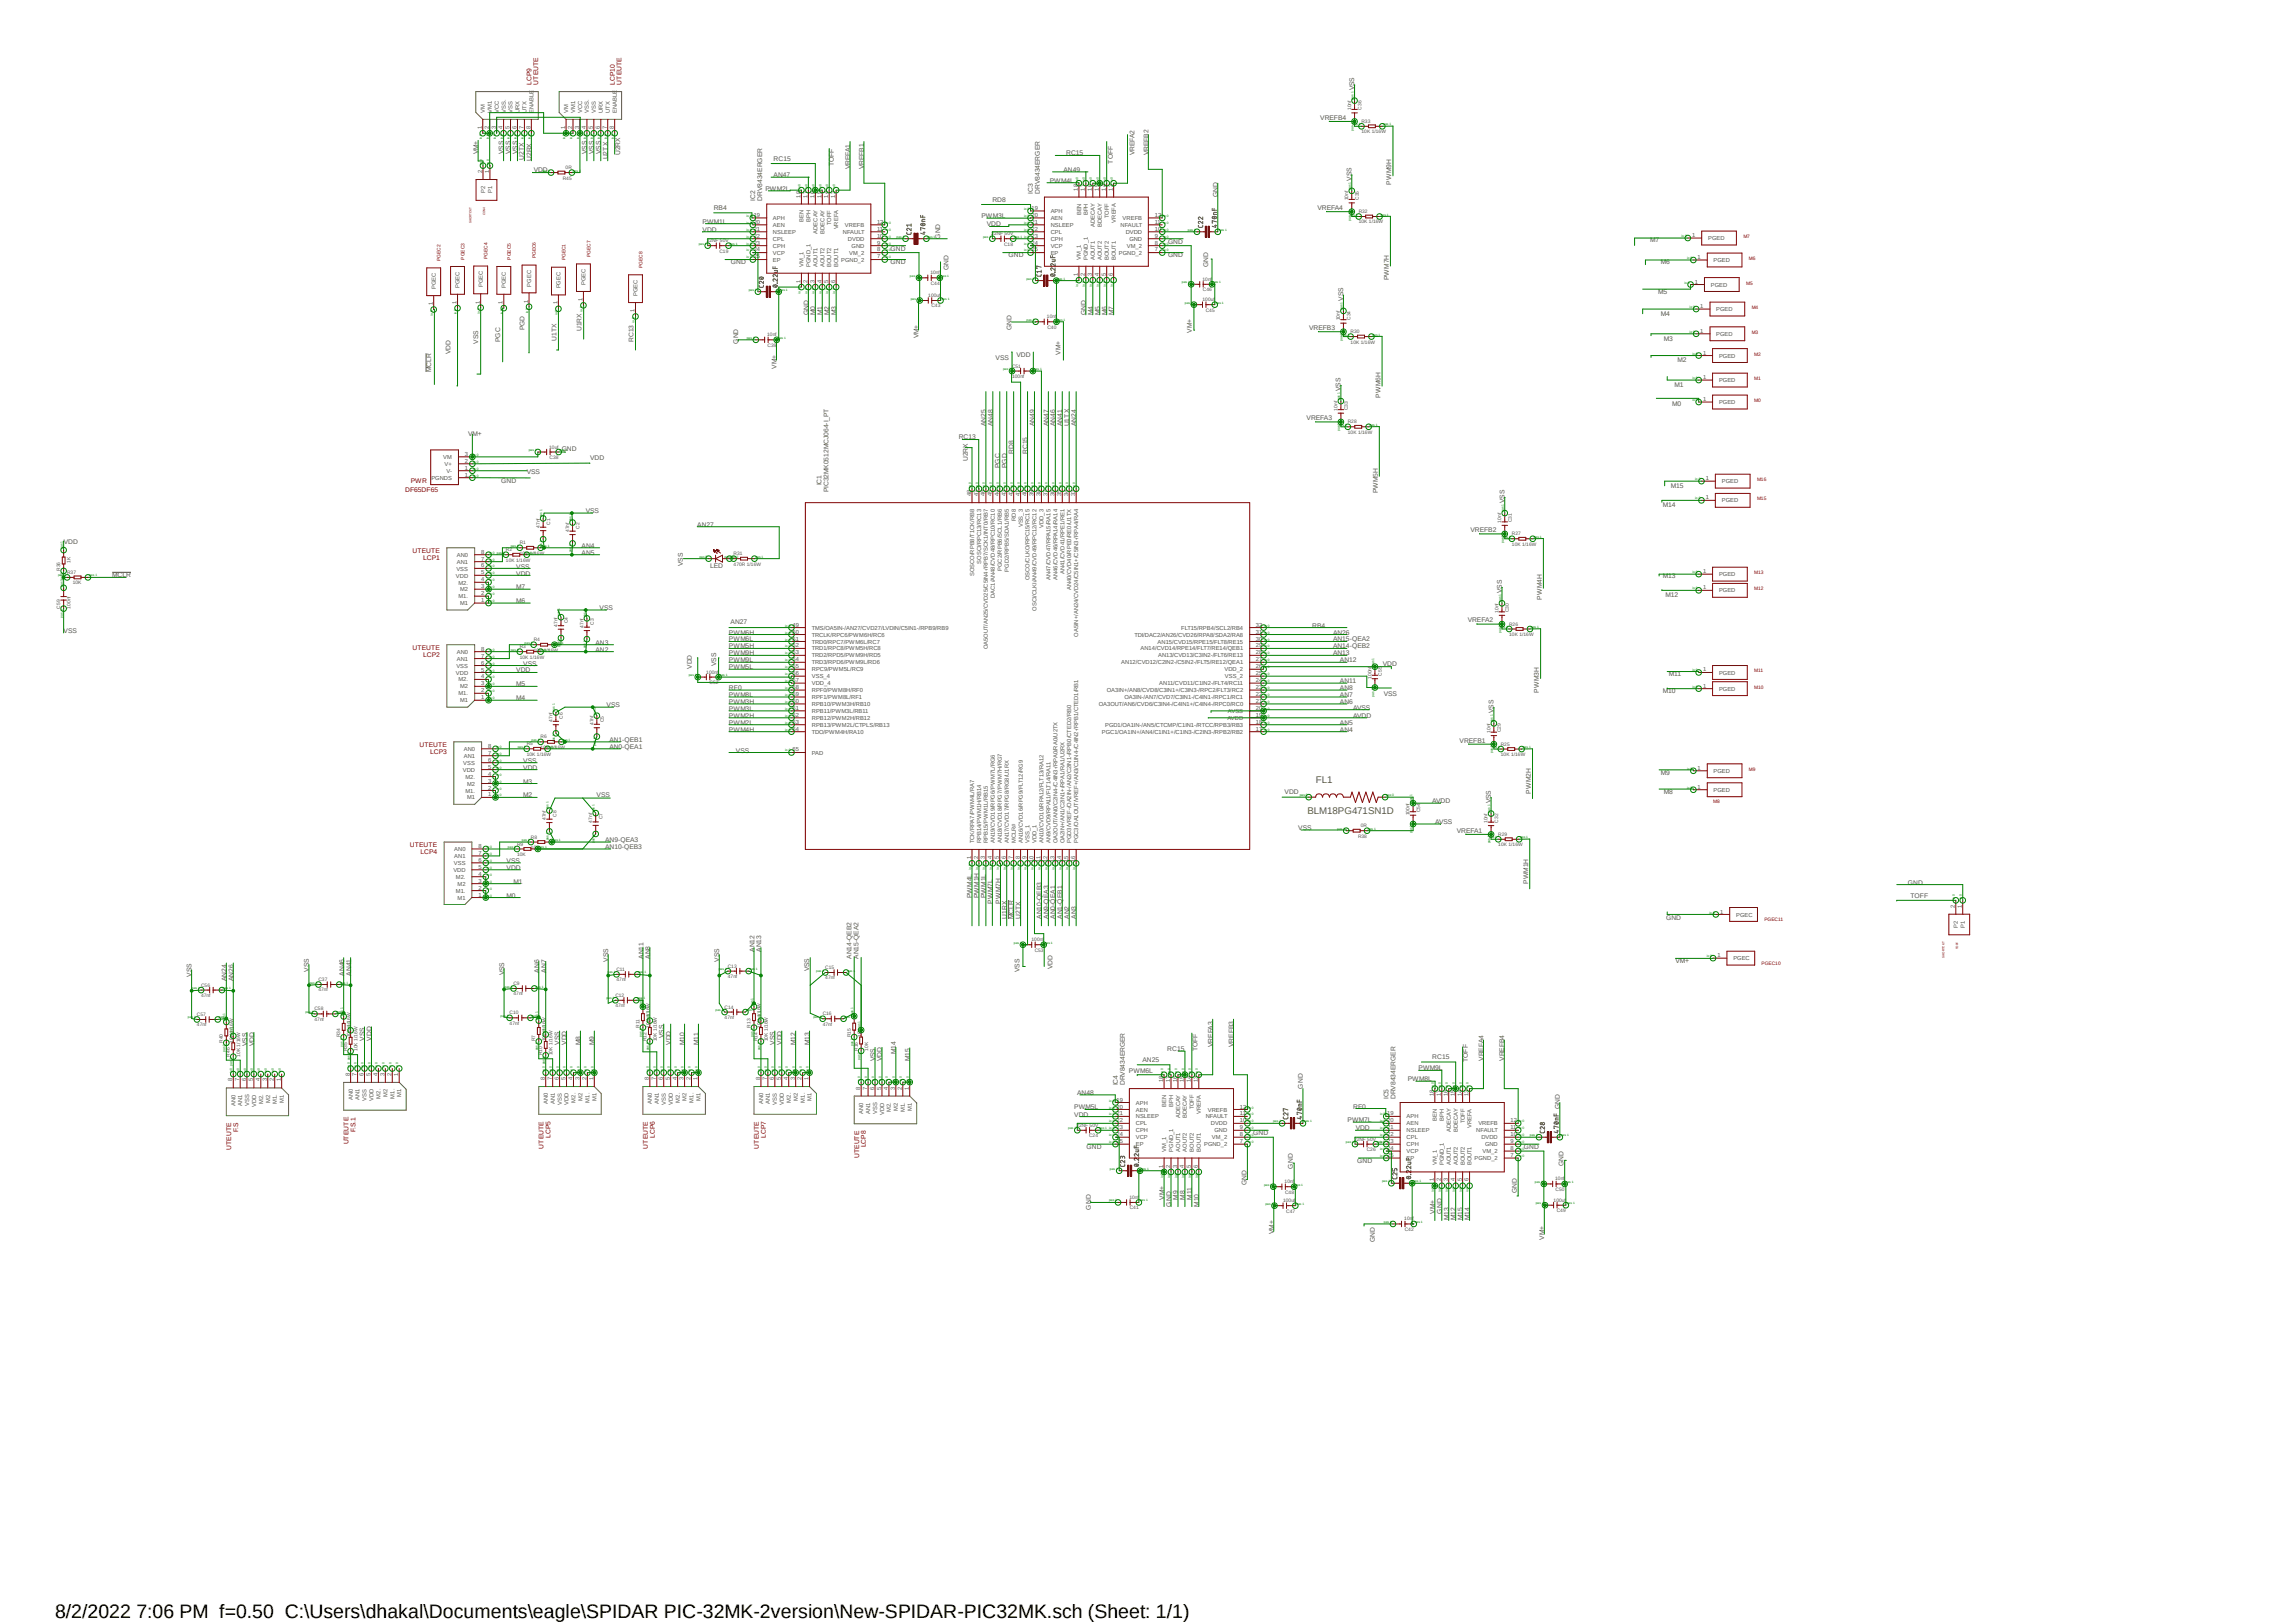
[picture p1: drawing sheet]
<svg xmlns="http://www.w3.org/2000/svg" width="420mm" height="297mm" viewBox="0 0 420 297" stroke-linecap="round" stroke-linejoin="round" font-family="sans-serif">
<defs><g id="words">
<text font-size="3.6" x="10.1" y="296.1">8/2/2022 7:06 PM f=0.50 C:\Users\dhakal\Documents\eagle\SPIDAR PIC-32MK-2version\New-SPIDAR-PIC32MK.sch (Sheet: 1/1)</text>
<g font-size="1.8" fill="#505050">
<text x="240.7" y="143.3">FL1</text>
<text x="239.1" y="148.9">BLM18PG471SN1D</text>
</g>
<g font-size="1.2" fill="#800000">
<text x="97.2" y="15.5" transform="rotate(-90 97.2 15.5)">LCP9</text>
<text x="98.5" y="15.5" transform="rotate(-90 98.5 15.5)">UTEUTE</text>
<text x="112.4" y="15.5" transform="rotate(-90 112.4 15.5)">LCP10</text>
<text x="113.7" y="15.5" transform="rotate(-90 113.7 15.5)">UTEUTE</text>
<text x="75.1" y="88.3">PWR</text>
<text x="74.1" y="90.1">DF65DF65</text>
<text x="75.5" y="101.1">UTEUTE</text>
<text x="77.4" y="102.4">LCP1</text>
<text x="75.5" y="118.9">UTEUTE</text>
<text x="77.4" y="120.1">LCP2</text>
<text x="76.8" y="136.7">UTEUTE</text>
<text x="78.7" y="137.9">LCP3</text>
<text x="75" y="155">UTEUTE</text>
<text x="76.9" y="156.3">LCP4</text>
<text x="43.6" y="207.2" transform="rotate(-90 43.6 207.2)">F.S</text>
<text x="63.8" y="209.4" transform="rotate(-90 63.8 209.4)">UTEUTE</text>
<text x="65" y="207.2" transform="rotate(-90 65 207.2)">F.S.1</text>
<text x="100.7" y="208.2" transform="rotate(-90 100.7 208.2)">LCP5</text>
<text x="119.8" y="208.2" transform="rotate(-90 119.8 208.2)">LCP6</text>
<text x="140.1" y="208.2" transform="rotate(-90 140.1 208.2)">LCP7</text>
<text x="158.4" y="210" transform="rotate(-90 158.4 210)">LCP8</text>
<text x="42.3" y="210.4" transform="rotate(-90 42.3 210.4)">UTEUTE</text>
<text x="99.4" y="210.2" transform="rotate(-90 99.4 210.2)">UTEUTE</text>
<text x="118.5" y="210.2" transform="rotate(-90 118.5 210.2)">UTEUTE</text>
<text x="138.8" y="210.2" transform="rotate(-90 138.8 210.2)">UTEUTE</text>
<text x="157.1" y="211.9" transform="rotate(-90 157.1 211.9)">UTEUTE</text>
</g>
<g font-size="1.2" fill="#505050">
<text x="247.7" y="16.6" transform="rotate(-90 247.7 16.6)">VSS</text>
<text x="241.5" y="21.9">VREFB4</text>
<text x="87.5" y="28.2" transform="rotate(-90 87.5 28.2)">VM+</text>
<text x="92.1" y="28.2" transform="rotate(-90 92.1 28.2)">VSS</text>
<text x="93.4" y="28.2" transform="rotate(-90 93.4 28.2)">VSS</text>
<text x="94.7" y="28.2" transform="rotate(-90 94.7 28.2)">VSS</text>
<text x="95.8" y="29.3" transform="rotate(-90 95.8 29.3)">U2TX</text>
<text x="97.2" y="29.5" transform="rotate(-90 97.2 29.5)">U2RX</text>
<text x="107.4" y="28.2" transform="rotate(-90 107.4 28.2)">VSS</text>
<text x="108.6" y="28.2" transform="rotate(-90 108.6 28.2)">VSS</text>
<text x="109.9" y="28.2" transform="rotate(-90 109.9 28.2)">VSS</text>
<text x="111.2" y="29.2" transform="rotate(-90 111.2 29.2)">U2TX</text>
<text x="113.5" y="28.4" transform="rotate(-90 113.5 28.4)">U2RX</text>
<text x="141.5" y="29.4">RC15</text>
<text x="195" y="28.4">RC15</text>
<text x="203.5" y="29.9" transform="rotate(-90 203.5 29.9)">TOFF</text>
<text x="207.5" y="28.4" transform="rotate(-90 207.5 28.4)">VREFA2</text>
<text x="210.1" y="28.4" transform="rotate(-90 210.1 28.4)">VREFB2</text>
<text x="97.6" y="31.5">VDD</text>
<text x="140" y="34.9">PWM2L</text>
<text x="141.5" y="32.4">AN47</text>
<text x="152.5" y="30.4" transform="rotate(-90 152.5 30.4)">TOFF</text>
<text x="155.5" y="31" transform="rotate(-90 155.5 31)">VREFA1</text>
<text x="158" y="31" transform="rotate(-90 158 31)">VREFB1</text>
<text x="188.9" y="35.4" transform="rotate(-90 188.9 35.4)">IC3</text>
<text x="190.2" y="35.4" transform="rotate(-90 190.2 35.4)">DRV8434ERGER</text>
<text x="192" y="33.4">PWM4L</text>
<text x="194.5" y="31.5">AN49</text>
<text x="247.2" y="33.1" transform="rotate(-90 247.2 33.1)">VSS</text>
<text x="254.5" y="33.8" transform="rotate(-90 254.5 33.8)">PWM9H</text>
<text x="128.5" y="40.9">PWM1L</text>
<text x="130.6" y="38.4">RB4</text>
<text x="138.1" y="36.7" transform="rotate(-90 138.1 36.7)">IC2</text>
<text x="139.4" y="36.7" transform="rotate(-90 139.4 36.7)">DRV8434ERGER</text>
<text x="179.5" y="39.9">PWM3L</text>
<text x="180.5" y="41.4">VDD</text>
<text x="181.5" y="36.9">RD8</text>
<text x="222.8" y="36.1" transform="rotate(-90 222.8 36.1)">GND</text>
<text x="241" y="38.4">VREFA4</text>
<text x="128.5" y="42.4">VDD</text>
<text x="162.9" y="45.8">GND</text>
<text x="172" y="43.7" transform="rotate(-90 172 43.7)">GND</text>
<text x="184.5" y="47.1">GND</text>
<text x="213.7" y="47.1">GND</text>
<text x="213.7" y="44.6">GND</text>
<text x="301.8" y="44.3">M7</text>
<text x="133.7" y="48.4">GND</text>
<text x="162.9" y="48.4">GND</text>
<text x="173.5" y="49.4" transform="rotate(-90 173.5 49.4)">GND</text>
<text x="221" y="48.9" transform="rotate(-90 221 48.9)">GND</text>
<text x="254" y="51.3" transform="rotate(-90 254 51.3)">PWM7H</text>
<text x="303.3" y="53.8">M5</text>
<text x="303.8" y="48.3">M6</text>
<text x="147.9" y="57.6" transform="rotate(-90 147.9 57.6)">GND</text>
<text x="149.1" y="57.6" transform="rotate(-90 149.1 57.6)">M0</text>
<text x="150.4" y="57.6" transform="rotate(-90 150.4 57.6)">M1</text>
<text x="151.7" y="57.6" transform="rotate(-90 151.7 57.6)">M2</text>
<text x="152.9" y="57.6" transform="rotate(-90 152.9 57.6)">M3</text>
<text x="198.6" y="57.6" transform="rotate(-90 198.6 57.6)">GND</text>
<text x="199.9" y="57.6" transform="rotate(-90 199.9 57.6)">M4</text>
<text x="201.2" y="57.6" transform="rotate(-90 201.2 57.6)">M5</text>
<text x="202.4" y="57.6" transform="rotate(-90 202.4 57.6)">M6</text>
<text x="203.7" y="57.6" transform="rotate(-90 203.7 57.6)">M7</text>
<text x="245.7" y="55" transform="rotate(-90 245.7 55)">VSS</text>
<text x="303.8" y="57.8">M4</text>
<text x="82.4" y="64.8" transform="rotate(-90 82.4 64.8)">VDD</text>
<text x="87.5" y="62.9" transform="rotate(-90 87.5 62.9)">VSS</text>
<text x="91.5" y="62.6" transform="rotate(-90 91.5 62.6)">PGC</text>
<text x="96" y="60.5" transform="rotate(-90 96 60.5)">PGD</text>
<text x="101.8" y="62.4" transform="rotate(-90 101.8 62.4)">U1TX</text>
<text x="106.3" y="60.6" transform="rotate(-90 106.3 60.6)">U1RX</text>
<text x="115.9" y="62.6" transform="rotate(-90 115.9 62.6)">RC13</text>
<text x="135" y="62.9" transform="rotate(-90 135 62.9)">GND</text>
<text x="168" y="61.9" transform="rotate(-90 168 61.9)">VM+</text>
<text x="182.1" y="65.8">VSS</text>
<text x="185" y="60.4" transform="rotate(-90 185 60.4)">GND</text>
<text x="185.9" y="65.3">VDD</text>
<text x="194" y="64.9" transform="rotate(-90 194 64.9)">VM+</text>
<text x="218" y="60.9" transform="rotate(-90 218 60.9)">VM+</text>
<text x="239.5" y="60.4">VREFB3</text>
<text x="304.3" y="62.3">M3</text>
<text x="78.9" y="68.1" transform="rotate(-90 78.9 68.1)">MCLR</text>
<text x="142" y="67.4" transform="rotate(-90 142 67.4)">VM+</text>
<text x="245.2" y="71.5" transform="rotate(-90 245.2 71.5)">VSS</text>
<text x="306.3" y="70.8">M1</text>
<text x="306.8" y="66.3">M2</text>
<text x="239" y="76.9">VREFA3</text>
<text x="252.5" y="72.8" transform="rotate(-90 252.5 72.8)">PWM6H</text>
<text x="305.9" y="74.3">M0</text>
<text x="85.6" y="79.7">VM+</text>
<text x="102.7" y="82.5">GND</text>
<text x="175.4" y="80.3">RC13</text>
<text x="180.3" y="78" transform="rotate(-90 180.3 78)">AN25</text>
<text x="181.6" y="78" transform="rotate(-90 181.6 78)">AN48</text>
<text x="185.4" y="83.1" transform="rotate(-90 185.4 83.1)">RD8</text>
<text x="188" y="83.1" transform="rotate(-90 188 83.1)">RC15</text>
<text x="189.2" y="78" transform="rotate(-90 189.2 78)">AN49</text>
<text x="191.8" y="78" transform="rotate(-90 191.8 78)">AN47</text>
<text x="193" y="78" transform="rotate(-90 193 78)">AN46</text>
<text x="194.3" y="78" transform="rotate(-90 194.3 78)">AN41</text>
<text x="195.6" y="78" transform="rotate(-90 195.6 78)">U1TX</text>
<text x="196.8" y="78" transform="rotate(-90 196.8 78)">AN24</text>
<text x="91.7" y="88.5">GND</text>
<text x="96.4" y="86.8">VSS</text>
<text x="107.9" y="84.2">VDD</text>
<text x="150.3" y="88.8" transform="rotate(-90 150.3 88.8)">IC1</text>
<text x="177" y="84.4" transform="rotate(-90 177 84.4)">U2RX</text>
<text x="182.9" y="85.6" transform="rotate(-90 182.9 85.6)">PGC</text>
<text x="184.1" y="85.6" transform="rotate(-90 184.1 85.6)">PGD</text>
<text x="305.6" y="89.3">M15</text>
<text x="107.1" y="93.9">VSS</text>
<text x="151.6" y="90.1" transform="rotate(-90 151.6 90.1)">PIC32MK0512MCJ064-I_PT</text>
<text x="252" y="90.3" transform="rotate(-90 252 90.3)">PWM5H</text>
<text x="275.2" y="92" transform="rotate(-90 275.2 92)">VSS</text>
<text x="304.2" y="92.8">M14</text>
<text x="11.7" y="99.5">VDD</text>
<text x="106.4" y="101.6">AN5</text>
<text x="106.4" y="100.3">AN4</text>
<text x="127.6" y="96.4">AN27</text>
<text x="269" y="97.4">VREFB2</text>
<text x="20.5" y="105.7">MCLR</text>
<text x="94.4" y="105.3">VDD</text>
<text x="94.4" y="104.1">VSS</text>
<text x="94.4" y="107.8">M7</text>
<text x="124.9" y="103.6" transform="rotate(-90 124.9 103.6)">VSS</text>
<text x="129.9" y="104">LED</text>
<text x="304.2" y="105.8">M13</text>
<text x="94.4" y="110.4">M6</text>
<text x="109.7" y="111.6">VSS</text>
<text x="268.5" y="113.9">VREFA2</text>
<text x="274.7" y="108.5" transform="rotate(-90 274.7 108.5)">VSS</text>
<text x="282" y="109.8" transform="rotate(-90 282 109.8)">PWM4H</text>
<text x="304.7" y="109.3">M12</text>
<text x="11.6" y="115.8">VSS</text>
<text x="108.9" y="119.3">AN2</text>
<text x="108.9" y="118.1">AN3</text>
<text x="133.3" y="116.1">PWM6H</text>
<text x="133.3" y="117.4">PWM6L</text>
<text x="133.3" y="118.7">PWM5H</text>
<text x="133.3" y="119.9">PWM9H</text>
<text x="133.6" y="114.2">AN27</text>
<text x="240" y="114.9">RB4</text>
<text x="243.8" y="119.9">AN13</text>
<text x="243.8" y="116.1">AN26</text>
<text x="243.8" y="118.7">AN14-QEB2</text>
<text x="243.8" y="117.4">AN15-QEA2</text>
<text x="94.4" y="123.1">VDD</text>
<text x="94.4" y="125.6">M5</text>
<text x="95.7" y="121.8">VSS</text>
<text x="126.5" y="122.4" transform="rotate(-90 126.5 122.4)">VDD</text>
<text x="131" y="121.9" transform="rotate(-90 131 121.9)">VSS</text>
<text x="133.3" y="121.2">PWM9L</text>
<text x="133.3" y="122.5">PWM5L</text>
<text x="245.1" y="125">AN11</text>
<text x="245.1" y="121.2">AN12</text>
<text x="252.9" y="121.8">VDD</text>
<text x="305.3" y="123.8">M11</text>
<text x="94.4" y="128.1">M4</text>
<text x="111" y="129.4">VSS</text>
<text x="133.3" y="127.6">PWM8L</text>
<text x="133.3" y="128.8">PWM3H</text>
<text x="133.3" y="131.4">PWM2H</text>
<text x="133.3" y="130.1">PWM3L</text>
<text x="133.3" y="126.3">RF0</text>
<text x="245.1" y="126.3">AN8</text>
<text x="245.1" y="127.6">AN7</text>
<text x="245.1" y="128.8">AN6</text>
<text x="247.5" y="131.4">AVDD</text>
<text x="247.5" y="129.9">AVSS</text>
<text x="253.1" y="127.3">VSS</text>
<text x="273.2" y="130.5" transform="rotate(-90 273.2 130.5)">VSS</text>
<text x="281.5" y="126.7" transform="rotate(-90 281.5 126.7)">PWM3H</text>
<text x="304.2" y="126.8">M10</text>
<text x="111.5" y="137.1">AN0-QEA1</text>
<text x="111.5" y="135.8">AN1-QEB1</text>
<text x="133.3" y="133.9">PWM4H</text>
<text x="133.3" y="132.6">PWM2L</text>
<text x="134.6" y="137.7">VSS</text>
<text x="245.1" y="132.6">AN5</text>
<text x="245.1" y="133.9">AN4</text>
<text x="267" y="135.9">VREFB1</text>
<text x="95.7" y="140.8">VDD</text>
<text x="95.7" y="139.6">VSS</text>
<text x="95.7" y="143.4">M3</text>
<text x="303.8" y="141.8">M9</text>
<text x="95.7" y="145.9">M2</text>
<text x="109.1" y="145.9">VSS</text>
<text x="235" y="145.4">VDD</text>
<text x="262" y="146.9">AVDD</text>
<text x="272.7" y="147" transform="rotate(-90 272.7 147)">VSS</text>
<text x="280" y="145.2" transform="rotate(-90 280 145.2)">PWM2H</text>
<text x="304.3" y="145.3">M8</text>
<text x="110.7" y="154.1">AN9-QEA3</text>
<text x="110.7" y="155.4">AN10-QEB3</text>
<text x="237.5" y="151.9">VSS</text>
<text x="262.5" y="150.9">AVSS</text>
<text x="266.5" y="152.4">VREFA1</text>
<text x="92.7" y="159.2">VDD</text>
<text x="92.7" y="157.9">VSS</text>
<text x="93.9" y="161.7">M1</text>
<text x="279.5" y="161.8" transform="rotate(-90 279.5 161.8)">PWM1H</text>
<text x="349" y="161.9">GND</text>
<text x="92.7" y="164.3">M0</text>
<text x="177.8" y="164.3" transform="rotate(-90 177.8 164.3)">PWM4L</text>
<text x="179.1" y="164.3" transform="rotate(-90 179.1 164.3)">PWM1H</text>
<text x="180.3" y="164.3" transform="rotate(-90 180.3 164.3)">PWM1L</text>
<text x="181.5" y="165.4" transform="rotate(-90 181.5 165.4)">PWM7L</text>
<text x="183" y="165.4" transform="rotate(-90 183 165.4)">PWM7H</text>
<text x="349.5" y="164.4">TOFF</text>
<text x="184.1" y="168.1" transform="rotate(-90 184.1 168.1)">U1RX</text>
<text x="185.4" y="168.1" transform="rotate(-90 185.4 168.1)">MCLR</text>
<text x="186.7" y="168.1" transform="rotate(-90 186.7 168.1)">U2TX</text>
<text x="190.5" y="168.1" transform="rotate(-90 190.5 168.1)">AN10-QEB3</text>
<text x="191.8" y="168.1" transform="rotate(-90 191.8 168.1)">AN9-QEA3</text>
<text x="193" y="168.1" transform="rotate(-90 193 168.1)">AN0-QEA1</text>
<text x="194.3" y="168.1" transform="rotate(-90 194.3 168.1)">AN1-QEB1</text>
<text x="195.6" y="168.1" transform="rotate(-90 195.6 168.1)">AN2</text>
<text x="196.8" y="168.1" transform="rotate(-90 196.8 168.1)">AN3</text>
<text x="304.8" y="168.3">GND</text>
<text x="35.1" y="178.8" transform="rotate(-90 35.1 178.8)">VSS</text>
<text x="41.4" y="179.5" transform="rotate(-90 41.4 179.5)">AN24</text>
<text x="42.7" y="179.5" transform="rotate(-90 42.7 179.5)">AN26</text>
<text x="56.5" y="177.8" transform="rotate(-90 56.5 177.8)">VSS</text>
<text x="62.9" y="178.6" transform="rotate(-90 62.9 178.6)">AN46</text>
<text x="64.2" y="178.6" transform="rotate(-90 64.2 178.6)">AN41</text>
<text x="92.2" y="178.5" transform="rotate(-90 92.2 178.5)">VSS</text>
<text x="98.6" y="178" transform="rotate(-90 98.6 178)">AN6</text>
<text x="99.9" y="178" transform="rotate(-90 99.9 178)">AN7</text>
<text x="111.3" y="176" transform="rotate(-90 111.3 176)">VSS</text>
<text x="117.7" y="175.5" transform="rotate(-90 117.7 175.5)">AN11</text>
<text x="119" y="175.5" transform="rotate(-90 119 175.5)">AN8</text>
<text x="131.6" y="176" transform="rotate(-90 131.6 176)">VSS</text>
<text x="138" y="174.2" transform="rotate(-90 138 174.2)">AN12</text>
<text x="139.2" y="174.2" transform="rotate(-90 139.2 174.2)">AN13</text>
<text x="148" y="177.8" transform="rotate(-90 148 177.8)">VSS</text>
<text x="155.7" y="175.5" transform="rotate(-90 155.7 175.5)">AN14-QEB2</text>
<text x="157" y="175.5" transform="rotate(-90 157 175.5)">AN15-QEA2</text>
<text x="186.5" y="177.9" transform="rotate(-90 186.5 177.9)">VSS</text>
<text x="192.5" y="177.4" transform="rotate(-90 192.5 177.4)">VDD</text>
<text x="306.5" y="176.3">VM+</text>
<text x="45.2" y="191.5" transform="rotate(-90 45.2 191.5)">VSS</text>
<text x="46.5" y="191.5" transform="rotate(-90 46.5 191.5)">VDD</text>
<text x="66.7" y="190.5" transform="rotate(-90 66.7 190.5)">VSS</text>
<text x="67.9" y="190.5" transform="rotate(-90 67.9 190.5)">VDD</text>
<text x="102.4" y="191.2" transform="rotate(-90 102.4 191.2)">VSS</text>
<text x="103.6" y="191.2" transform="rotate(-90 103.6 191.2)">VDD</text>
<text x="106.2" y="191.2" transform="rotate(-90 106.2 191.2)">M8</text>
<text x="108.7" y="191.2" transform="rotate(-90 108.7 191.2)">M9</text>
<text x="121.4" y="189.9" transform="rotate(-90 121.4 189.9)">VSS</text>
<text x="122.7" y="191.2" transform="rotate(-90 122.7 191.2)">VDD</text>
<text x="125.2" y="191.2" transform="rotate(-90 125.2 191.2)">M10</text>
<text x="127.8" y="191.2" transform="rotate(-90 127.8 191.2)">M11</text>
<text x="141.7" y="191.2" transform="rotate(-90 141.7 191.2)">VSS</text>
<text x="143" y="191.2" transform="rotate(-90 143 191.2)">VDD</text>
<text x="145.5" y="191.2" transform="rotate(-90 145.5 191.2)">M12</text>
<text x="148.1" y="191.2" transform="rotate(-90 148.1 191.2)">M13</text>
<text x="221.8" y="191.6" transform="rotate(-90 221.8 191.6)">VREFA3</text>
<text x="225.6" y="191.6" transform="rotate(-90 225.6 191.6)">VREFB3</text>
<text x="160.1" y="194.2" transform="rotate(-90 160.1 194.2)">VSS</text>
<text x="161.3" y="194.2" transform="rotate(-90 161.3 194.2)">VDD</text>
<text x="163.9" y="193" transform="rotate(-90 163.9 193)">M14</text>
<text x="166.4" y="194.2" transform="rotate(-90 166.4 194.2)">M15</text>
<text x="206.5" y="196.4">PWM6L</text>
<text x="209" y="194.4">AN25</text>
<text x="213.5" y="192.4">RC15</text>
<text x="219" y="192.4" transform="rotate(-90 219 192.4)">TOFF</text>
<text x="257.5" y="197.9">PWM8L</text>
<text x="259.5" y="195.9">PWM9L</text>
<text x="262" y="193.9">RC15</text>
<text x="268.5" y="194.4" transform="rotate(-90 268.5 194.4)">TOFF</text>
<text x="271.4" y="194.1" transform="rotate(-90 271.4 194.1)">VREFA4</text>
<text x="275.2" y="194.1" transform="rotate(-90 275.2 194.1)">VREFB4</text>
<text x="196.5" y="202.9">PWM5L</text>
<text x="197" y="200.4">AN48</text>
<text x="204.5" y="198.6" transform="rotate(-90 204.5 198.6)">IC4</text>
<text x="205.7" y="198.6" transform="rotate(-90 205.7 198.6)">DRV8434ERGER</text>
<text x="238.3" y="199.2" transform="rotate(-90 238.3 199.2)">GND</text>
<text x="247.5" y="202.9">RF0</text>
<text x="254" y="201.1" transform="rotate(-90 254 201.1)">IC5</text>
<text x="255.3" y="201.1" transform="rotate(-90 255.3 201.1)">DRV8434ERGER</text>
<text x="285.3" y="203" transform="rotate(-90 285.3 203)">GND</text>
<text x="196.5" y="204.3">VDD</text>
<text x="229.2" y="207.7">GND</text>
<text x="246.5" y="205.4">PWM7L</text>
<text x="248" y="206.8">VDD</text>
<text x="198.8" y="210.3">GND</text>
<text x="236.5" y="213.9" transform="rotate(-90 236.5 213.9)">GND</text>
<text x="248.3" y="212.8">GND</text>
<text x="278.8" y="210.3">GND</text>
<text x="286" y="213.4" transform="rotate(-90 286 213.4)">GND</text>
<text x="199.5" y="221.4" transform="rotate(-90 199.5 221.4)">GND</text>
<text x="212.9" y="219.5" transform="rotate(-90 212.9 219.5)">VM+</text>
<text x="214.2" y="220.8" transform="rotate(-90 214.2 220.8)">GND</text>
<text x="215.5" y="219.5" transform="rotate(-90 215.5 219.5)">M9</text>
<text x="216.7" y="219.5" transform="rotate(-90 216.7 219.5)">M8</text>
<text x="218" y="219.5" transform="rotate(-90 218 219.5)">M11</text>
<text x="219.3" y="220.8" transform="rotate(-90 219.3 220.8)">M10</text>
<text x="228" y="216.9" transform="rotate(-90 228 216.9)">GND</text>
<text x="277.5" y="218.4" transform="rotate(-90 277.5 218.4)">GND</text>
<text x="233" y="225.8" transform="rotate(-90 233 225.8)">VM+</text>
<text x="251.5" y="227.4" transform="rotate(-90 251.5 227.4)">GND</text>
<text x="262.5" y="222.1" transform="rotate(-90 262.5 222.1)">VM+</text>
<text x="263.7" y="222.1" transform="rotate(-90 263.7 222.1)">GND</text>
<text x="265" y="223.3" transform="rotate(-90 265 223.3)">M13</text>
<text x="266.3" y="223.3" transform="rotate(-90 266.3 223.3)">M12</text>
<text x="267.5" y="223.3" transform="rotate(-90 267.5 223.3)">M15</text>
<text x="268.8" y="223.3" transform="rotate(-90 268.8 223.3)">M14</text>
<text x="282.5" y="226.9" transform="rotate(-90 282.5 226.9)">VM+</text>
</g>
<g font-size="1.1" fill="#505050">
<text x="88.1" y="23.6" transform="rotate(-90 88.1 23.6)">1</text>
<text x="88.7" y="20.7" transform="rotate(-90 88.7 20.7)">VM</text>
<text x="89.4" y="23.6" transform="rotate(-90 89.4 23.6)">2</text>
<text x="90" y="20.7" transform="rotate(-90 90 20.7)">VM1</text>
<text x="90.7" y="23.6" transform="rotate(-90 90.7 23.6)">3</text>
<text x="91.2" y="20.7" transform="rotate(-90 91.2 20.7)">VCC</text>
<text x="91.9" y="23.6" transform="rotate(-90 91.9 23.6)">4</text>
<text x="92.5" y="20.7" transform="rotate(-90 92.5 20.7)">VSS.</text>
<text x="93.2" y="23.6" transform="rotate(-90 93.2 23.6)">5</text>
<text x="93.8" y="20.7" transform="rotate(-90 93.8 20.7)">VSS</text>
<text x="94.5" y="23.6" transform="rotate(-90 94.5 23.6)">6</text>
<text x="95" y="20.7" transform="rotate(-90 95 20.7)">URX</text>
<text x="95.8" y="23.6" transform="rotate(-90 95.8 23.6)">7</text>
<text x="96.3" y="20.7" transform="rotate(-90 96.3 20.7)">UTX</text>
<text x="97" y="23.6" transform="rotate(-90 97 23.6)">8</text>
<text x="97.6" y="20.7" transform="rotate(-90 97.6 20.7)">ENABLE</text>
<text x="103.4" y="23.6" transform="rotate(-90 103.4 23.6)">1</text>
<text x="103.9" y="20.7" transform="rotate(-90 103.9 20.7)">VM</text>
<text x="104.6" y="23.6" transform="rotate(-90 104.6 23.6)">2</text>
<text x="105.2" y="20.7" transform="rotate(-90 105.2 20.7)">VM1</text>
<text x="105.9" y="23.6" transform="rotate(-90 105.9 23.6)">3</text>
<text x="106.5" y="20.7" transform="rotate(-90 106.5 20.7)">VCC</text>
<text x="107.2" y="23.6" transform="rotate(-90 107.2 23.6)">4</text>
<text x="107.7" y="20.7" transform="rotate(-90 107.7 20.7)">VSS.</text>
<text x="108.5" y="23.6" transform="rotate(-90 108.5 23.6)">5</text>
<text x="109" y="20.7" transform="rotate(-90 109 20.7)">VSS</text>
<text x="109.7" y="23.6" transform="rotate(-90 109.7 23.6)">6</text>
<text x="110.3" y="20.7" transform="rotate(-90 110.3 20.7)">URX</text>
<text x="111" y="23.6" transform="rotate(-90 111 23.6)">7</text>
<text x="111.5" y="20.7" transform="rotate(-90 111.5 20.7)">UTX</text>
<text x="112.3" y="23.6" transform="rotate(-90 112.3 23.6)">8</text>
<text x="112.8" y="20.7" transform="rotate(-90 112.8 20.7)">ENABLE</text>
<text x="88.2" y="31.7" transform="rotate(-90 88.2 31.7)">2</text>
<text x="88.7" y="35.3" transform="rotate(-90 88.7 35.3)">P2</text>
<text x="89.5" y="31.7" transform="rotate(-90 89.5 31.7)">1</text>
<text x="90" y="35.3" transform="rotate(-90 90 35.3)">P1</text>
<text x="197.2" y="34.9" transform="rotate(-90 197.2 34.9)">18</text>
<text x="198.5" y="34.9" transform="rotate(-90 198.5 34.9)">17</text>
<text x="199.7" y="34.9" transform="rotate(-90 199.7 34.9)">16</text>
<text x="201" y="34.9" transform="rotate(-90 201 34.9)">15</text>
<text x="202.3" y="34.9" transform="rotate(-90 202.3 34.9)">14</text>
<text x="203.5" y="34.9" transform="rotate(-90 203.5 34.9)">13</text>
<text x="137.9" y="40.9">20</text>
<text x="137.9" y="39.7">19</text>
<text x="141.4" y="41.5">AEN</text>
<text x="141.4" y="40.3">APH</text>
<text x="146.4" y="36.2" transform="rotate(-90 146.4 36.2)">18</text>
<text x="147" y="40.7" transform="rotate(-90 147 40.7)">BEN</text>
<text x="147.7" y="36.2" transform="rotate(-90 147.7 36.2)">17</text>
<text x="148.3" y="40.7" transform="rotate(-90 148.3 40.7)">BPH</text>
<text x="149" y="36.2" transform="rotate(-90 149 36.2)">16</text>
<text x="150.2" y="36.2" transform="rotate(-90 150.2 36.2)">15</text>
<text x="151.5" y="36.2" transform="rotate(-90 151.5 36.2)">14</text>
<text x="152.1" y="41.1" transform="rotate(-90 152.1 41.1)">TOFF</text>
<text x="152.8" y="36.2" transform="rotate(-90 152.8 36.2)">13</text>
<text x="153.3" y="42" transform="rotate(-90 153.3 42)">VREFA</text>
<text x="154.6" y="41.5">VREFB</text>
<text x="160.4" y="40.9">12</text>
<text x="188.7" y="40.9">21</text>
<text x="188.7" y="39.7">20</text>
<text x="188.7" y="38.4">19</text>
<text x="192.2" y="41.5">NSLEEP</text>
<text x="192.2" y="40.3">AEN</text>
<text x="192.2" y="39">APH</text>
<text x="197.8" y="39.4" transform="rotate(-90 197.8 39.4)">BEN</text>
<text x="199" y="39.4" transform="rotate(-90 199 39.4)">BPH</text>
<text x="200.3" y="41.5" transform="rotate(-90 200.3 41.5)">ADECAY</text>
<text x="201.5" y="41.5" transform="rotate(-90 201.5 41.5)">BDECAY</text>
<text x="202.8" y="39.9" transform="rotate(-90 202.8 39.9)">TOFF</text>
<text x="204.1" y="40.7" transform="rotate(-90 204.1 40.7)">VREFA</text>
<text x="205" y="41.5">NFAULT</text>
<text x="205.4" y="40.3">VREFB</text>
<text x="211.2" y="40.9">11</text>
<text x="211.2" y="39.7">12</text>
<text x="137.9" y="47.3">25</text>
<text x="137.9" y="46">24</text>
<text x="137.9" y="44.7">23</text>
<text x="137.9" y="43.5">22</text>
<text x="137.9" y="42.2">21</text>
<text x="141.4" y="47.9">EP</text>
<text x="141.4" y="46.6">VCP</text>
<text x="141.4" y="45.3">CPH</text>
<text x="141.4" y="44.1">CPL</text>
<text x="141.4" y="42.8">NSLEEP</text>
<text x="149.5" y="42.8" transform="rotate(-90 149.5 42.8)">ADECAY</text>
<text x="150.8" y="42.8" transform="rotate(-90 150.8 42.8)">BDECAY</text>
<text x="153.9" y="47.9">PGND_2</text>
<text x="154.2" y="42.8">NFAULT</text>
<text x="155.1" y="44.1">DVDD</text>
<text x="155.3" y="46.6">VM_2</text>
<text x="155.8" y="45.3">GND</text>
<text x="160.4" y="47.3">7</text>
<text x="160.4" y="46">8</text>
<text x="160.4" y="44.7">9</text>
<text x="160.4" y="43.5">10</text>
<text x="160.4" y="42.2">11</text>
<text x="188.7" y="46">25</text>
<text x="188.7" y="44.7">24</text>
<text x="188.7" y="43.5">23</text>
<text x="188.7" y="42.2">22</text>
<text x="192.2" y="46.6">EP</text>
<text x="192.2" y="45.3">VCP</text>
<text x="192.2" y="44.1">CPH</text>
<text x="192.2" y="42.8">CPL</text>
<text x="197.7" y="47.6" transform="rotate(-90 197.7 47.6)">VM_1</text>
<text x="199" y="47.6" transform="rotate(-90 199 47.6)">PGND_1</text>
<text x="200.3" y="47.6" transform="rotate(-90 200.3 47.6)">AOUT1</text>
<text x="201.5" y="47.6" transform="rotate(-90 201.5 47.6)">AOUT2</text>
<text x="202.8" y="47.6" transform="rotate(-90 202.8 47.6)">BOUT2</text>
<text x="204.1" y="47.6" transform="rotate(-90 204.1 47.6)">BOUT1</text>
<text x="204.7" y="46.6">PGND_2</text>
<text x="205.9" y="42.8">DVDD</text>
<text x="206.1" y="45.3">VM_2</text>
<text x="206.6" y="44.1">GND</text>
<text x="211.2" y="46">7</text>
<text x="211.2" y="44.7">8</text>
<text x="211.2" y="43.5">9</text>
<text x="211.2" y="42.2">10</text>
<text x="309.5" y="43.4">1</text>
<text x="310.5" y="47.4">1</text>
<text x="312.5" y="43.9">PGED</text>
<text x="313.4" y="48">PGED</text>
<text x="79.7" y="53" transform="rotate(-90 79.7 53)">PGEC</text>
<text x="84.1" y="52.7" transform="rotate(-90 84.1 52.7)">PGEC</text>
<text x="88.3" y="52.6" transform="rotate(-90 88.3 52.6)">PGEC</text>
<text x="92.5" y="52.7" transform="rotate(-90 92.5 52.7)">PGEC</text>
<text x="97.2" y="52.5" transform="rotate(-90 97.2 52.5)">PGEC</text>
<text x="102.5" y="52.8" transform="rotate(-90 102.5 52.8)">PGEC</text>
<text x="107.1" y="52.2" transform="rotate(-90 107.1 52.2)">PGEC</text>
<text x="146.4" y="51.8" transform="rotate(-90 146.4 51.8)">1</text>
<text x="147" y="48.9" transform="rotate(-90 147 48.9)">VM_1</text>
<text x="147.7" y="51.8" transform="rotate(-90 147.7 51.8)">2</text>
<text x="148.3" y="48.9" transform="rotate(-90 148.3 48.9)">PGND_1</text>
<text x="149" y="51.8" transform="rotate(-90 149 51.8)">3</text>
<text x="149.5" y="48.9" transform="rotate(-90 149.5 48.9)">AOUT1</text>
<text x="150.2" y="51.8" transform="rotate(-90 150.2 51.8)">4</text>
<text x="150.8" y="48.9" transform="rotate(-90 150.8 48.9)">AOUT2</text>
<text x="151.5" y="51.8" transform="rotate(-90 151.5 51.8)">5</text>
<text x="152.1" y="48.9" transform="rotate(-90 152.1 48.9)">BOUT2</text>
<text x="152.8" y="51.8" transform="rotate(-90 152.8 51.8)">6</text>
<text x="153.3" y="48.9" transform="rotate(-90 153.3 48.9)">BOUT1</text>
<text x="197.2" y="50.5" transform="rotate(-90 197.2 50.5)">1</text>
<text x="198.5" y="50.5" transform="rotate(-90 198.5 50.5)">2</text>
<text x="199.7" y="50.5" transform="rotate(-90 199.7 50.5)">3</text>
<text x="201" y="50.5" transform="rotate(-90 201 50.5)">4</text>
<text x="202.3" y="50.5" transform="rotate(-90 202.3 50.5)">5</text>
<text x="203.5" y="50.5" transform="rotate(-90 203.5 50.5)">6</text>
<text x="310" y="51.9">1</text>
<text x="313" y="52.5">PGED</text>
<text x="79.2" y="55.9" transform="rotate(-90 79.2 55.9)">1</text>
<text x="83.5" y="55.6" transform="rotate(-90 83.5 55.6)">1</text>
<text x="87.8" y="55.5" transform="rotate(-90 87.8 55.5)">1</text>
<text x="91.9" y="55.6" transform="rotate(-90 91.9 55.6)">1</text>
<text x="96.6" y="55.4" transform="rotate(-90 96.6 55.4)">1</text>
<text x="102" y="55.7" transform="rotate(-90 102 55.7)">1</text>
<text x="106.6" y="55.1" transform="rotate(-90 106.6 55.1)">1</text>
<text x="116.1" y="57.1" transform="rotate(-90 116.1 57.1)">1</text>
<text x="116.6" y="54.2" transform="rotate(-90 116.6 54.2)">PGEC</text>
<text x="311" y="56.4">1</text>
<text x="313.9" y="56.9">PGED</text>
<text x="311" y="60.9">1</text>
<text x="311.5" y="64.9">1</text>
<text x="313.9" y="61.5">PGED</text>
<text x="314.5" y="65.4">PGED</text>
<text x="311.5" y="69.4">1</text>
<text x="314.5" y="69.9">PGED</text>
<text x="311.5" y="73.4">1</text>
<text x="314.5" y="74">PGED</text>
<text x="81.1" y="84">VM</text>
<text x="85" y="83.4">3</text>
<text x="78.9" y="87.8">PGNDS</text>
<text x="81.3" y="85.3">V+</text>
<text x="81.7" y="86.5">V-</text>
<text x="85" y="86">1</text>
<text x="85" y="84.7">2</text>
<text x="85" y="87.2">1.</text>
<text x="312" y="87.9">1</text>
<text x="315" y="88.4">PGED</text>
<text x="177.6" y="90.8" transform="rotate(-90 177.6 90.8)">48</text>
<text x="178.9" y="90.8" transform="rotate(-90 178.9 90.8)">47</text>
<text x="180.2" y="90.8" transform="rotate(-90 180.2 90.8)">46</text>
<text x="181.4" y="90.8" transform="rotate(-90 181.4 90.8)">45</text>
<text x="182.7" y="90.8" transform="rotate(-90 182.7 90.8)">44</text>
<text x="184" y="90.8" transform="rotate(-90 184 90.8)">43</text>
<text x="185.3" y="90.8" transform="rotate(-90 185.3 90.8)">42</text>
<text x="185.8" y="95.3" transform="rotate(-90 185.8 95.3)">RD8</text>
<text x="186.5" y="90.8" transform="rotate(-90 186.5 90.8)">41</text>
<text x="187.8" y="90.8" transform="rotate(-90 187.8 90.8)">40</text>
<text x="189.1" y="90.8" transform="rotate(-90 189.1 90.8)">39</text>
<text x="190.3" y="90.8" transform="rotate(-90 190.3 90.8)">38</text>
<text x="191.6" y="90.8" transform="rotate(-90 191.6 90.8)">37</text>
<text x="192.9" y="90.8" transform="rotate(-90 192.9 90.8)">36</text>
<text x="194.1" y="90.8" transform="rotate(-90 194.1 90.8)">35</text>
<text x="195.4" y="90.8" transform="rotate(-90 195.4 90.8)">34</text>
<text x="196.7" y="90.8" transform="rotate(-90 196.7 90.8)">33</text>
<text x="312" y="91.4">1</text>
<text x="315" y="91.9">PGED</text>
<text x="83.6" y="101.9">AN0</text>
<text x="88" y="101.3">8</text>
<text x="187.1" y="96.5" transform="rotate(-90 187.1 96.5)">VSS_3</text>
<text x="190.9" y="96.6" transform="rotate(-90 190.9 96.6)">VDD_3</text>
<text x="83.4" y="105.7">VDD</text>
<text x="83.5" y="104.4">VSS</text>
<text x="83.6" y="103.2">AN1</text>
<text x="83.9" y="107">M2.</text>
<text x="88" y="107.7">3</text>
<text x="88" y="106.4">4</text>
<text x="88" y="105.1">5</text>
<text x="88" y="103.8">6</text>
<text x="88" y="102.6">7</text>
<text x="178.2" y="105.4" transform="rotate(-90 178.2 105.4)">SOSCO/RPB8/T1CK/RB8</text>
<text x="179.5" y="103.2" transform="rotate(-90 179.5 103.2)">SOSCI/RPC13/RC13</text>
<text x="183.3" y="104.5" transform="rotate(-90 183.3 104.5)">PGC2/RPB6/SCL1/RB6</text>
<text x="184.5" y="104.6" transform="rotate(-90 184.5 104.6)">PGD2/RPB5/SDA1/RB5</text>
<text x="188.3" y="106.2" transform="rotate(-90 188.3 106.2)">OSCO/CLKO/RPC15/RC15</text>
<text x="192.2" y="106.1" transform="rotate(-90 192.2 106.1)">AN47/CVD47/RPA15/RA15</text>
<text x="193.4" y="106.1" transform="rotate(-90 193.4 106.1)">AN46/CVD46/RPA14/RA14</text>
<text x="194.7" y="105" transform="rotate(-90 194.7 105)">AN41/CVD41/RPE1/RE1</text>
<text x="196" y="108" transform="rotate(-90 196 108)">AN40/CVD40/RPE0/RE0/U1TX</text>
<text x="311.5" y="107.9">1</text>
<text x="311.5" y="104.9">1</text>
<text x="314.5" y="105.5">PGED</text>
<text x="83.9" y="109.5">M1.</text>
<text x="84.2" y="110.7">M1</text>
<text x="84.2" y="108.2">M2</text>
<text x="88" y="110.2">1</text>
<text x="88" y="108.9">2</text>
<text x="182" y="109.4" transform="rotate(-90 182 109.4)">DAC1/AN48/CVD48/RPC10/RC10</text>
<text x="189.6" y="111.8" transform="rotate(-90 189.6 111.8)">OSCI/CLKI/AN49/CVD49/RPC12/RC12</text>
<text x="314.5" y="108.4">PGED</text>
<text x="83.6" y="119.6">AN0</text>
<text x="88" y="119.1">8</text>
<text x="145" y="119.8">53</text>
<text x="145" y="118.5">52</text>
<text x="145" y="117.2">51</text>
<text x="145" y="116">50</text>
<text x="145" y="114.7">49</text>
<text x="148.5" y="119">TRD1/RPC8/PWM5H/RC8</text>
<text x="148.5" y="117.8">TRD0/RPC7/PWM6L/RC7</text>
<text x="148.5" y="116.5">TRCLK/RPC6/PWM6H/RC6</text>
<text x="148.5" y="115.2">TMS/OA5IN-/AN27/CVD27/LVDIN/C5IN1-/RPB9/RB9</text>
<text x="180.7" y="118.8" transform="rotate(-90 180.7 118.8)">OA5OUT/AN25/CVD25/C5IN4-/RPB7/SCK1/INT0/RB7</text>
<text x="197.2" y="116.5" transform="rotate(-90 197.2 116.5)">OA5IN+/AN24/CVD24/C5IN1+/C5IN3-/RPA4/RA4</text>
<text x="207.5" y="116.5">TDI/DAC2/AN26/CVD26/RPA8/SDA2/RA8</text>
<text x="208.6" y="119">AN14/CVD14/RPE14/FLT7/RE14/QEB1</text>
<text x="211.8" y="117.8">AN15/CVD15/RPE15/FLT8/RE15</text>
<text x="216.1" y="115.2">FLT15/RPB4/SCL2/RB4</text>
<text x="229.7" y="119.8">28</text>
<text x="229.7" y="118.5">29</text>
<text x="229.7" y="117.2">30</text>
<text x="229.7" y="116">31</text>
<text x="229.7" y="114.7">32</text>
<text x="83.4" y="123.4">VDD</text>
<text x="83.5" y="122.2">VSS</text>
<text x="83.6" y="120.9">AN1</text>
<text x="83.9" y="124.7">M2.</text>
<text x="84.2" y="126">M2</text>
<text x="88" y="125.4">3</text>
<text x="88" y="124.2">4</text>
<text x="88" y="122.9">5</text>
<text x="88" y="121.6">6</text>
<text x="88" y="120.4">7</text>
<text x="145" y="124.8">57</text>
<text x="145" y="123.5">56</text>
<text x="145" y="122.3">55</text>
<text x="145" y="121">54</text>
<text x="148.5" y="125.4">VDD_4</text>
<text x="148.5" y="124.1">VSS_4</text>
<text x="148.5" y="122.9">RPC9/PWM5L/RC9</text>
<text x="148.5" y="121.6">TRD3/RPD6/PWM9L/RD6</text>
<text x="148.5" y="120.3">TRD2/RPD5/PWM9H/RD5</text>
<text x="205.1" y="121.6">AN12/CVD12/C2IN2-/C5IN2-/FLT5/RE12/QEA1</text>
<text x="211.8" y="120.3">AN13/CVD13/C3IN2-/FLT6/RE13</text>
<text x="212" y="125.4">AN11/CVD11/C1IN2-/FLT4/RC11</text>
<text x="224" y="122.9">VDD_2</text>
<text x="224.1" y="124.1">VSS_2</text>
<text x="229.7" y="124.8">24</text>
<text x="229.7" y="123.5">25</text>
<text x="229.7" y="122.3">26</text>
<text x="229.7" y="121">27</text>
<text x="311.5" y="125.9">1</text>
<text x="311.5" y="122.9">1</text>
<text x="314.5" y="123.4">PGED</text>
<text x="83.9" y="127.3">M1.</text>
<text x="84.2" y="128.5">M1</text>
<text x="88" y="128">1</text>
<text x="88" y="126.7">2</text>
<text x="145" y="131.1">62</text>
<text x="145" y="129.9">61</text>
<text x="145" y="128.6">60</text>
<text x="145" y="127.3">59</text>
<text x="145" y="126.1">58</text>
<text x="148.5" y="131.7">RPB12/PWM2H/RB12</text>
<text x="148.5" y="130.5">RPB11/PWM3L/RB11</text>
<text x="148.5" y="129.2">RPB10/PWM3H/RB10</text>
<text x="148.5" y="127.9">RPF1/PWM8L/RF1</text>
<text x="148.5" y="126.7">RPF0/PWM8H/RF0</text>
<text x="201" y="129.2">OA3OUT/AN6/CVD6/C3IN4-/C4IN1+/C4IN4-/RPC0/RC0</text>
<text x="202.5" y="126.7">OA3IN+/AN8/CVD8/C3IN1+/C3IN3-/RPC2/FLT3/RC2</text>
<text x="205.7" y="127.9">OA3IN-/AN7/CVD7/C3IN1-/C4IN1-/RPC1/RC1</text>
<text x="224.5" y="131.7">AVDD</text>
<text x="224.6" y="130.5">AVSS</text>
<text x="229.7" y="131.1">19</text>
<text x="229.7" y="129.9">20</text>
<text x="229.7" y="128.6">21</text>
<text x="229.7" y="127.3">22</text>
<text x="229.7" y="126.1">23</text>
<text x="314.5" y="126.4">PGED</text>
<text x="84.8" y="137.4">AN0</text>
<text x="89.3" y="136.9">8</text>
<text x="145" y="133.7">64</text>
<text x="145" y="132.4">63</text>
<text x="145" y="137.5">65</text>
<text x="148.5" y="134.3">TDO/PWM4H/RA10</text>
<text x="148.5" y="133">RPB13/PWM2L/CTPLS/RB13</text>
<text x="201.5" y="134.3">PGC1/OA1IN+/AN4/C1IN1+/C1IN3-/C2IN3-/RPB2/RB2</text>
<text x="202.1" y="133">PGD1/OA1IN-/AN5/CTCMP/C1IN1-/RTCC/RPB3/RB3</text>
<text x="229.7" y="133.7">17</text>
<text x="229.7" y="132.4">18</text>
<text x="84.7" y="141.2">VDD</text>
<text x="84.8" y="140">VSS</text>
<text x="84.8" y="138.7">AN1</text>
<text x="85.1" y="142.5">M2.</text>
<text x="85.4" y="143.8">M2</text>
<text x="89.3" y="143.2">3</text>
<text x="89.3" y="141.9">4</text>
<text x="89.3" y="140.7">5</text>
<text x="89.3" y="139.4">6</text>
<text x="89.3" y="138.1">7</text>
<text x="148.5" y="138.1">PAD</text>
<text x="310.5" y="140.8">1</text>
<text x="313.4" y="141.4">PGED</text>
<text x="85.1" y="145">M1.</text>
<text x="85.4" y="146.3">M1</text>
<text x="89.3" y="145.8">1</text>
<text x="89.3" y="144.5">2</text>
<text x="310.5" y="144.4">1</text>
<text x="313.4" y="144.9">PGED</text>
<text x="83.1" y="155.7">AN0</text>
<text x="87.5" y="155.2">8</text>
<text x="178.2" y="154.3" transform="rotate(-90 178.2 154.3)">TCK/RPA7/PWM4L/RA7</text>
<text x="179.5" y="154.3" transform="rotate(-90 179.5 154.3)">RPB14/PWM1H/RB14</text>
<text x="180.7" y="154.3" transform="rotate(-90 180.7 154.3)">RPB15/PWM1L/RB15</text>
<text x="182" y="154.3" transform="rotate(-90 182 154.3)">AN19/CVD19/RPG6/PWM7L/RG6</text>
<text x="183.3" y="154.3" transform="rotate(-90 183.3 154.3)">AN18/CVD18/RPG7/PWM7H/RG7</text>
<text x="184.5" y="154.3" transform="rotate(-90 184.5 154.3)">AN17/CVD17/RPG8/RG8/U1RX</text>
<text x="185.8" y="154.3" transform="rotate(-90 185.8 154.3)">MCLR#</text>
<text x="187.1" y="154.3" transform="rotate(-90 187.1 154.3)">AN16/CVD16/RPG9/FLT12/RG9</text>
<text x="188.3" y="154.3" transform="rotate(-90 188.3 154.3)">VSS_1</text>
<text x="189.6" y="154.3" transform="rotate(-90 189.6 154.3)">VDD_1</text>
<text x="190.9" y="154.3" transform="rotate(-90 190.9 154.3)">AN10/CVD10/RPA12/FLT13/RA12</text>
<text x="192.2" y="154.3" transform="rotate(-90 192.2 154.3)">AN9/CVD9/RPA11/FLT14/RA11</text>
<text x="193.4" y="154.3" transform="rotate(-90 193.4 154.3)">OA2OUT/AN0/C2IN4-/C4IN3-/RPA0/RA0/U2TX</text>
<text x="194.7" y="154.3" transform="rotate(-90 194.7 154.3)">OA2IN+/AN1/C2IN1+/RPA1/RA1/U2RX</text>
<text x="196" y="154.3" transform="rotate(-90 196 154.3)">PGD3/VREF-/OA2IN-/AN2/C2IN1-/RPB0/CTED2/RB0</text>
<text x="197.2" y="154.3" transform="rotate(-90 197.2 154.3)">PGC3/OA1OUT/VREF+/AN3/C1IN4-/C4IN2-/RPB1/CTED1/RB1</text>
<text x="82.9" y="159.6">VDD</text>
<text x="83" y="158.3">VSS</text>
<text x="83.1" y="157">AN1</text>
<text x="83.4" y="160.8">M2.</text>
<text x="87.5" y="161.5">3</text>
<text x="87.5" y="160.3">4</text>
<text x="87.5" y="159">5</text>
<text x="87.5" y="157.7">6</text>
<text x="87.5" y="156.5">7</text>
<text x="177.6" y="157.2" transform="rotate(-90 177.6 157.2)">1</text>
<text x="178.9" y="157.2" transform="rotate(-90 178.9 157.2)">2</text>
<text x="180.2" y="157.2" transform="rotate(-90 180.2 157.2)">3</text>
<text x="181.4" y="157.2" transform="rotate(-90 181.4 157.2)">4</text>
<text x="182.7" y="157.2" transform="rotate(-90 182.7 157.2)">5</text>
<text x="184" y="157.2" transform="rotate(-90 184 157.2)">6</text>
<text x="185.3" y="157.2" transform="rotate(-90 185.3 157.2)">7</text>
<text x="186.5" y="157.2" transform="rotate(-90 186.5 157.2)">8</text>
<text x="187.8" y="157.2" transform="rotate(-90 187.8 157.2)">9</text>
<text x="189.1" y="157.8" transform="rotate(-90 189.1 157.8)">10</text>
<text x="190.3" y="157.7" transform="rotate(-90 190.3 157.7)">11</text>
<text x="191.6" y="157.8" transform="rotate(-90 191.6 157.8)">12</text>
<text x="192.9" y="157.8" transform="rotate(-90 192.9 157.8)">13</text>
<text x="194.1" y="157.8" transform="rotate(-90 194.1 157.8)">14</text>
<text x="195.4" y="157.8" transform="rotate(-90 195.4 157.8)">15</text>
<text x="196.7" y="157.8" transform="rotate(-90 196.7 157.8)">16</text>
<text x="83.4" y="163.4">M1.</text>
<text x="83.7" y="164.6">M1</text>
<text x="83.7" y="162.1">M2</text>
<text x="87.5" y="164.1">1</text>
<text x="87.5" y="162.8">2</text>
<text x="314.7" y="167.2">1</text>
<text x="317.6" y="167.7">PGEC</text>
<text x="357.6" y="166.1" transform="rotate(-90 357.6 166.1)">2</text>
<text x="358.9" y="166.1" transform="rotate(-90 358.9 166.1)">1</text>
<text x="358.1" y="169.8" transform="rotate(-90 358.1 169.8)">P2</text>
<text x="359.4" y="169.8" transform="rotate(-90 359.4 169.8)">P1</text>
<text x="314.2" y="175.2">1</text>
<text x="317.1" y="175.7">PGEC</text>
<text x="42.5" y="197.9" transform="rotate(-90 42.5 197.9)">8</text>
<text x="43.7" y="197.9" transform="rotate(-90 43.7 197.9)">7</text>
<text x="45" y="197.9" transform="rotate(-90 45 197.9)">6</text>
<text x="46.3" y="197.9" transform="rotate(-90 46.3 197.9)">5</text>
<text x="47.5" y="197.9" transform="rotate(-90 47.5 197.9)">4</text>
<text x="48.8" y="197.9" transform="rotate(-90 48.8 197.9)">3</text>
<text x="50.1" y="197.9" transform="rotate(-90 50.1 197.9)">2</text>
<text x="51.4" y="197.9" transform="rotate(-90 51.4 197.9)">1</text>
<text x="64" y="196.9" transform="rotate(-90 64 196.9)">8</text>
<text x="65.2" y="196.9" transform="rotate(-90 65.2 196.9)">7</text>
<text x="66.5" y="196.9" transform="rotate(-90 66.5 196.9)">6</text>
<text x="67.8" y="196.9" transform="rotate(-90 67.8 196.9)">5</text>
<text x="69" y="196.9" transform="rotate(-90 69 196.9)">4</text>
<text x="70.3" y="196.9" transform="rotate(-90 70.3 196.9)">3</text>
<text x="71.6" y="196.9" transform="rotate(-90 71.6 196.9)">2</text>
<text x="72.9" y="196.9" transform="rotate(-90 72.9 196.9)">1</text>
<text x="99.7" y="197.7" transform="rotate(-90 99.7 197.7)">8</text>
<text x="100.9" y="197.7" transform="rotate(-90 100.9 197.7)">7</text>
<text x="102.2" y="197.7" transform="rotate(-90 102.2 197.7)">6</text>
<text x="103.5" y="197.7" transform="rotate(-90 103.5 197.7)">5</text>
<text x="104.7" y="197.7" transform="rotate(-90 104.7 197.7)">4</text>
<text x="106" y="197.7" transform="rotate(-90 106 197.7)">3</text>
<text x="107.3" y="197.7" transform="rotate(-90 107.3 197.7)">2</text>
<text x="108.5" y="197.7" transform="rotate(-90 108.5 197.7)">1</text>
<text x="118.7" y="197.7" transform="rotate(-90 118.7 197.7)">8</text>
<text x="120" y="197.7" transform="rotate(-90 120 197.7)">7</text>
<text x="121.2" y="197.7" transform="rotate(-90 121.2 197.7)">6</text>
<text x="122.5" y="197.7" transform="rotate(-90 122.5 197.7)">5</text>
<text x="123.8" y="197.7" transform="rotate(-90 123.8 197.7)">4</text>
<text x="125.1" y="197.7" transform="rotate(-90 125.1 197.7)">3</text>
<text x="126.3" y="197.7" transform="rotate(-90 126.3 197.7)">2</text>
<text x="127.6" y="197.7" transform="rotate(-90 127.6 197.7)">1</text>
<text x="139" y="197.7" transform="rotate(-90 139 197.7)">8</text>
<text x="140.3" y="197.7" transform="rotate(-90 140.3 197.7)">7</text>
<text x="141.6" y="197.7" transform="rotate(-90 141.6 197.7)">6</text>
<text x="142.8" y="197.7" transform="rotate(-90 142.8 197.7)">5</text>
<text x="144.1" y="197.7" transform="rotate(-90 144.1 197.7)">4</text>
<text x="145.4" y="197.7" transform="rotate(-90 145.4 197.7)">3</text>
<text x="146.6" y="197.7" transform="rotate(-90 146.6 197.7)">2</text>
<text x="147.9" y="197.7" transform="rotate(-90 147.9 197.7)">1</text>
<text x="43.1" y="202.4" transform="rotate(-90 43.1 202.4)">AN0</text>
<text x="44.3" y="202.4" transform="rotate(-90 44.3 202.4)">AN1</text>
<text x="45.6" y="202.4" transform="rotate(-90 45.6 202.4)">VSS</text>
<text x="46.9" y="202.5" transform="rotate(-90 46.9 202.5)">VDD</text>
<text x="48.1" y="202.1" transform="rotate(-90 48.1 202.1)">M2.</text>
<text x="49.4" y="201.8" transform="rotate(-90 49.4 201.8)">M2</text>
<text x="50.6" y="202.1" transform="rotate(-90 50.6 202.1)">M1.</text>
<text x="51.9" y="201.8" transform="rotate(-90 51.9 201.8)">M1</text>
<text x="64.5" y="201.3" transform="rotate(-90 64.5 201.3)">AN0</text>
<text x="65.8" y="201.3" transform="rotate(-90 65.8 201.3)">AN1</text>
<text x="67.1" y="201.4" transform="rotate(-90 67.1 201.4)">VSS</text>
<text x="68.3" y="201.5" transform="rotate(-90 68.3 201.5)">VDD</text>
<text x="69.6" y="201" transform="rotate(-90 69.6 201)">M2.</text>
<text x="70.9" y="200.7" transform="rotate(-90 70.9 200.7)">M2</text>
<text x="72.1" y="201" transform="rotate(-90 72.1 201)">M1.</text>
<text x="73.4" y="200.7" transform="rotate(-90 73.4 200.7)">M1</text>
<text x="100.2" y="202.1" transform="rotate(-90 100.2 202.1)">AN0</text>
<text x="101.5" y="202.1" transform="rotate(-90 101.5 202.1)">AN1</text>
<text x="102.7" y="202.1" transform="rotate(-90 102.7 202.1)">VSS</text>
<text x="104" y="202.2" transform="rotate(-90 104 202.2)">VDD</text>
<text x="105.3" y="201.8" transform="rotate(-90 105.3 201.8)">M2.</text>
<text x="106.6" y="201.5" transform="rotate(-90 106.6 201.5)">M2</text>
<text x="107.8" y="201.8" transform="rotate(-90 107.8 201.8)">M1.</text>
<text x="109.1" y="201.5" transform="rotate(-90 109.1 201.5)">M1</text>
<text x="119.3" y="202.1" transform="rotate(-90 119.3 202.1)">AN0</text>
<text x="120.5" y="202.1" transform="rotate(-90 120.5 202.1)">AN1</text>
<text x="121.8" y="202.1" transform="rotate(-90 121.8 202.1)">VSS</text>
<text x="123.1" y="202.2" transform="rotate(-90 123.1 202.2)">VDD</text>
<text x="124.3" y="201.8" transform="rotate(-90 124.3 201.8)">M2.</text>
<text x="125.6" y="201.5" transform="rotate(-90 125.6 201.5)">M2</text>
<text x="126.9" y="201.8" transform="rotate(-90 126.9 201.8)">M1.</text>
<text x="128.1" y="201.5" transform="rotate(-90 128.1 201.5)">M1</text>
<text x="139.6" y="202.1" transform="rotate(-90 139.6 202.1)">AN0</text>
<text x="140.8" y="202.1" transform="rotate(-90 140.8 202.1)">AN1</text>
<text x="142.1" y="202.1" transform="rotate(-90 142.1 202.1)">VSS</text>
<text x="143.4" y="202.2" transform="rotate(-90 143.4 202.2)">VDD</text>
<text x="144.7" y="201.8" transform="rotate(-90 144.7 201.8)">M2.</text>
<text x="145.9" y="201.5" transform="rotate(-90 145.9 201.5)">M2</text>
<text x="147.2" y="201.8" transform="rotate(-90 147.2 201.8)">M1.</text>
<text x="148.5" y="201.5" transform="rotate(-90 148.5 201.5)">M1</text>
<text x="157.4" y="199.4" transform="rotate(-90 157.4 199.4)">8</text>
<text x="157.9" y="203.8" transform="rotate(-90 157.9 203.8)">AN0</text>
<text x="158.6" y="199.4" transform="rotate(-90 158.6 199.4)">7</text>
<text x="159.2" y="203.8" transform="rotate(-90 159.2 203.8)">AN1</text>
<text x="159.9" y="199.4" transform="rotate(-90 159.9 199.4)">6</text>
<text x="160.4" y="203.9" transform="rotate(-90 160.4 203.9)">VSS</text>
<text x="161.2" y="199.4" transform="rotate(-90 161.2 199.4)">5</text>
<text x="162.4" y="199.4" transform="rotate(-90 162.4 199.4)">4</text>
<text x="163" y="203.5" transform="rotate(-90 163 203.5)">M2.</text>
<text x="163.7" y="199.4" transform="rotate(-90 163.7 199.4)">3</text>
<text x="164.3" y="203.2" transform="rotate(-90 164.3 203.2)">M2</text>
<text x="165" y="199.4" transform="rotate(-90 165 199.4)">2</text>
<text x="165.5" y="203.5" transform="rotate(-90 165.5 203.5)">M1.</text>
<text x="166.2" y="199.4" transform="rotate(-90 166.2 199.4)">1</text>
<text x="166.8" y="203.2" transform="rotate(-90 166.8 203.2)">M1</text>
<text x="204.3" y="202.9">20</text>
<text x="204.3" y="201.6">19</text>
<text x="207.8" y="203.4">AEN</text>
<text x="207.8" y="202.1">APH</text>
<text x="212.8" y="198" transform="rotate(-90 212.8 198)">18</text>
<text x="213.3" y="202.6" transform="rotate(-90 213.3 202.6)">BEN</text>
<text x="214" y="198" transform="rotate(-90 214 198)">17</text>
<text x="214.6" y="202.6" transform="rotate(-90 214.6 202.6)">BPH</text>
<text x="215.3" y="198" transform="rotate(-90 215.3 198)">16</text>
<text x="216.6" y="198" transform="rotate(-90 216.6 198)">15</text>
<text x="217.8" y="198" transform="rotate(-90 217.8 198)">14</text>
<text x="218.4" y="203" transform="rotate(-90 218.4 203)">TOFF</text>
<text x="219.1" y="198" transform="rotate(-90 219.1 198)">13</text>
<text x="219.7" y="203.9" transform="rotate(-90 219.7 203.9)">VREFA</text>
<text x="220.9" y="203.4">VREFB</text>
<text x="226.8" y="202.9">12</text>
<text x="262.3" y="200.6" transform="rotate(-90 262.3 200.6)">18</text>
<text x="263.6" y="200.6" transform="rotate(-90 263.6 200.6)">17</text>
<text x="264.8" y="200.6" transform="rotate(-90 264.8 200.6)">16</text>
<text x="266.1" y="200.6" transform="rotate(-90 266.1 200.6)">15</text>
<text x="267.4" y="200.6" transform="rotate(-90 267.4 200.6)">14</text>
<text x="268.6" y="200.6" transform="rotate(-90 268.6 200.6)">13</text>
<text x="161.7" y="204" transform="rotate(-90 161.7 204)">VDD</text>
<text x="204.3" y="209.2">25</text>
<text x="204.3" y="207.9">24</text>
<text x="204.3" y="206.7">23</text>
<text x="204.3" y="205.4">22</text>
<text x="204.3" y="204.1">21</text>
<text x="207.8" y="209.8">EP</text>
<text x="207.8" y="208.5">VCP</text>
<text x="207.8" y="207.2">CPH</text>
<text x="207.8" y="206">CPL</text>
<text x="207.8" y="204.7">NSLEEP</text>
<text x="215.9" y="204.6" transform="rotate(-90 215.9 204.6)">ADECAY</text>
<text x="217.1" y="204.6" transform="rotate(-90 217.1 204.6)">BDECAY</text>
<text x="220.3" y="209.8">PGND_2</text>
<text x="220.6" y="204.7">NFAULT</text>
<text x="221.5" y="206">DVDD</text>
<text x="221.7" y="208.5">VM_2</text>
<text x="222.2" y="207.2">GND</text>
<text x="226.8" y="209.2">7</text>
<text x="226.8" y="207.9">8</text>
<text x="226.8" y="206.7">9</text>
<text x="226.8" y="205.4">10</text>
<text x="226.8" y="204.1">11</text>
<text x="253.7" y="209.2">23</text>
<text x="253.7" y="207.9">22</text>
<text x="253.7" y="206.7">21</text>
<text x="253.7" y="205.4">20</text>
<text x="253.7" y="204.1">19</text>
<text x="257.3" y="209.8">CPH</text>
<text x="257.3" y="208.5">CPL</text>
<text x="257.3" y="207.2">NSLEEP</text>
<text x="257.3" y="206">AEN</text>
<text x="257.3" y="204.7">APH</text>
<text x="262.8" y="205.1" transform="rotate(-90 262.8 205.1)">BEN</text>
<text x="264.1" y="205.1" transform="rotate(-90 264.1 205.1)">BPH</text>
<text x="265.4" y="207.2" transform="rotate(-90 265.4 207.2)">ADECAY</text>
<text x="266.7" y="207.2" transform="rotate(-90 266.7 207.2)">BDECAY</text>
<text x="267.9" y="205.6" transform="rotate(-90 267.9 205.6)">TOFF</text>
<text x="269.2" y="206.4" transform="rotate(-90 269.2 206.4)">VREFA</text>
<text x="270" y="207.2">NFAULT</text>
<text x="270.4" y="206">VREFB</text>
<text x="271" y="208.5">DVDD</text>
<text x="271.7" y="209.8">GND</text>
<text x="276.3" y="209.2">9</text>
<text x="276.3" y="207.9">10</text>
<text x="276.3" y="206.7">11</text>
<text x="276.3" y="205.4">12</text>
<text x="212.8" y="213.7" transform="rotate(-90 212.8 213.7)">1</text>
<text x="213.3" y="210.7" transform="rotate(-90 213.3 210.7)">VM_1</text>
<text x="214" y="213.7" transform="rotate(-90 214 213.7)">2</text>
<text x="214.6" y="210.7" transform="rotate(-90 214.6 210.7)">PGND_1</text>
<text x="215.3" y="213.7" transform="rotate(-90 215.3 213.7)">3</text>
<text x="215.9" y="210.7" transform="rotate(-90 215.9 210.7)">AOUT1</text>
<text x="216.6" y="213.7" transform="rotate(-90 216.6 213.7)">4</text>
<text x="217.1" y="210.7" transform="rotate(-90 217.1 210.7)">AOUT2</text>
<text x="217.8" y="213.7" transform="rotate(-90 217.8 213.7)">5</text>
<text x="218.4" y="210.7" transform="rotate(-90 218.4 210.7)">BOUT2</text>
<text x="219.1" y="213.7" transform="rotate(-90 219.1 213.7)">6</text>
<text x="219.7" y="210.7" transform="rotate(-90 219.7 210.7)">BOUT1</text>
<text x="253.7" y="211.8">25</text>
<text x="253.7" y="210.5">24</text>
<text x="257.3" y="212.3">EP</text>
<text x="257.3" y="211">VCP</text>
<text x="262.8" y="213.3" transform="rotate(-90 262.8 213.3)">VM_1</text>
<text x="264.1" y="213.3" transform="rotate(-90 264.1 213.3)">PGND_1</text>
<text x="265.4" y="213.3" transform="rotate(-90 265.4 213.3)">AOUT1</text>
<text x="266.7" y="213.3" transform="rotate(-90 266.7 213.3)">AOUT2</text>
<text x="267.9" y="213.3" transform="rotate(-90 267.9 213.3)">BOUT2</text>
<text x="269.2" y="213.3" transform="rotate(-90 269.2 213.3)">BOUT1</text>
<text x="269.7" y="212.3">PGND_2</text>
<text x="271.2" y="211">VM_2</text>
<text x="276.3" y="211.8">7</text>
<text x="276.3" y="210.5">8</text>
<text x="262.3" y="216.2" transform="rotate(-90 262.3 216.2)">1</text>
<text x="263.6" y="216.2" transform="rotate(-90 263.6 216.2)">2</text>
<text x="264.8" y="216.2" transform="rotate(-90 264.8 216.2)">3</text>
<text x="266.1" y="216.2" transform="rotate(-90 266.1 216.2)">4</text>
<text x="267.4" y="216.2" transform="rotate(-90 267.4 216.2)">5</text>
<text x="268.6" y="216.2" transform="rotate(-90 268.6 216.2)">6</text>
</g>
<g font-size=".9" fill="#505050">
<text x="247.1" y="20.2" transform="rotate(-90 247.1 20.2)">10nf</text>
<text x="249" y="22.5">R33</text>
<text x="249" y="20.1" transform="rotate(-90 249 20.1)">C36</text>
<text x="249" y="24.4">10K 1/16W</text>
<text x="103" y="32.9">R45</text>
<text x="103.5" y="30.9">0R</text>
<text x="246.6" y="36.7" transform="rotate(-90 246.6 36.7)">10nf</text>
<text x="248.5" y="40.9">10K 1/16W</text>
<text x="248.5" y="39">R32</text>
<text x="248.5" y="36.6" transform="rotate(-90 248.5 36.6)">C35</text>
<text x="129.3" y="44.3">22NF 50V</text>
<text x="131.6" y="46.2">C19</text>
<text x="181.4" y="43.1">22NF 50V</text>
<text x="183.7" y="45">C18</text>
<text x="170.2" y="50.2">10nf</text>
<text x="170.3" y="52.1">C44</text>
<text x="220" y="51.4">10nf</text>
<text x="220" y="53.3">C46</text>
<text x="169.8" y="54.4">100uf</text>
<text x="170.4" y="56.3">C43</text>
<text x="191.5" y="58.3">10nf</text>
<text x="220" y="55.1">100uf</text>
<text x="220.6" y="57">C45</text>
<text x="245.1" y="58.6" transform="rotate(-90 245.1 58.6)">10nf</text>
<text x="247" y="58.5" transform="rotate(-90 247 58.5)">C34</text>
<text x="140.3" y="61.6">10nf</text>
<text x="140.4" y="63.5">C39</text>
<text x="191.6" y="60.2">C40</text>
<text x="247.1" y="62.9">10K 1/16W</text>
<text x="247.1" y="61">R30</text>
<text x="185.1" y="69.2">100nf</text>
<text x="185.1" y="67.3">C51</text>
<text x="244.6" y="75.1" transform="rotate(-90 244.6 75.1)">10nf</text>
<text x="246.5" y="77.5">R28</text>
<text x="246.6" y="75.1" transform="rotate(-90 246.6 75.1)">C33</text>
<text x="100.5" y="82.1">10uf</text>
<text x="100.5" y="84">C38</text>
<text x="246.5" y="79.4">10K 1/16W</text>
<text x="274.6" y="95.6" transform="rotate(-90 274.6 95.6)">10nf</text>
<text x="276.5" y="95.5" transform="rotate(-90 276.5 95.5)">C31</text>
<text x="92.5" y="100.9">R2</text>
<text x="95.1" y="101.5">10K 1/16W</text>
<text x="95.1" y="99.6">R1</text>
<text x="98.7" y="96.6" transform="rotate(-90 98.7 96.6)">47nf</text>
<text x="100.6" y="96" transform="rotate(-90 100.6 96)">C1</text>
<text x="104.1" y="97.4" transform="rotate(-90 104.1 97.4)">47nf</text>
<text x="106" y="96.8" transform="rotate(-90 106 96.8)">C2</text>
<text x="134.2" y="101.6">R31</text>
<text x="276.6" y="99.9">10K 1/16W</text>
<text x="276.6" y="98">R27</text>
<text x="11" y="104.5" transform="rotate(-90 11 104.5)">R36</text>
<text x="12.3" y="105">R37</text>
<text x="12.9" y="103" transform="rotate(-90 12.9 103)">1K</text>
<text x="13.3" y="106.9">10K</text>
<text x="92.5" y="102.8">10K 1/16W</text>
<text x="134.2" y="103.5">470R 1/16W</text>
<text x="11" y="111.4" transform="rotate(-90 11 111.4)">C59</text>
<text x="12.9" y="111.4" transform="rotate(-90 12.9 111.4)">100nf</text>
<text x="274.1" y="112.1" transform="rotate(-90 274.1 112.1)">10nf</text>
<text x="276" y="112.1" transform="rotate(-90 276 112.1)">C30</text>
<text x="95.1" y="118.6">R3</text>
<text x="97.6" y="119.3">10K 1/16W</text>
<text x="97.6" y="117.3">R4</text>
<text x="102" y="114.7" transform="rotate(-90 102 114.7)">47nf</text>
<text x="103.9" y="114.1" transform="rotate(-90 103.9 114.1)">C4</text>
<text x="106.7" y="114.9" transform="rotate(-90 106.7 114.9)">47nf</text>
<text x="108.6" y="114.3" transform="rotate(-90 108.6 114.3)">C3</text>
<text x="276.1" y="116.4">10K 1/16W</text>
<text x="276.1" y="114.5">R26</text>
<text x="95.1" y="120.5">10K 1/16W</text>
<text x="129.2" y="123.3">100nf</text>
<text x="129.8" y="125.2">C52</text>
<text x="250.9" y="124.2" transform="rotate(-90 250.9 124.2)">100nf</text>
<text x="252.8" y="123.7" transform="rotate(-90 252.8 123.7)">C55</text>
<text x="103" y="131.5" transform="rotate(-90 103 131.5)">C6</text>
<text x="96.4" y="136.4">R5</text>
<text x="98.9" y="137">10K 1/16W</text>
<text x="98.9" y="135.1">R6</text>
<text x="101.1" y="132.1" transform="rotate(-90 101.1 132.1)">47nf</text>
<text x="108.5" y="132.7" transform="rotate(-90 108.5 132.7)">47nf</text>
<text x="110.4" y="132.1" transform="rotate(-90 110.4 132.1)">C5</text>
<text x="272.6" y="134.1" transform="rotate(-90 272.6 134.1)">10nf</text>
<text x="274.5" y="136.4">R25</text>
<text x="274.5" y="134" transform="rotate(-90 274.5 134)">C29</text>
<text x="96.4" y="138.3">10K 1/16W</text>
<text x="274.5" y="138.3">10K 1/16W</text>
<text x="101.8" y="149.5" transform="rotate(-90 101.8 149.5)">C8</text>
<text x="110.2" y="149.9" transform="rotate(-90 110.2 149.9)">C7</text>
<text x="257.9" y="149.2" transform="rotate(-90 257.9 149.2)">100nf</text>
<text x="259.8" y="148.6" transform="rotate(-90 259.8 148.6)">C54</text>
<text x="94.6" y="154.7">R9</text>
<text x="97.1" y="155.4">10K</text>
<text x="97.1" y="153.5">R8</text>
<text x="99.9" y="150.1" transform="rotate(-90 99.9 150.1)">47nf</text>
<text x="108.3" y="150.5" transform="rotate(-90 108.3 150.5)">47nf</text>
<text x="248.4" y="153.3">R38</text>
<text x="248.9" y="151.4">0R</text>
<text x="272.1" y="150.6" transform="rotate(-90 272.1 150.6)">10nf</text>
<text x="274" y="150.5" transform="rotate(-90 274 150.5)">C32</text>
<text x="274.1" y="154.9">10K 1/16W</text>
<text x="274.1" y="153">R29</text>
<text x="94.6" y="156.6">10K</text>
<text x="188.7" y="172.3">100nf</text>
<text x="58.3" y="179.5">C37</text>
<text x="112.8" y="179.6">47nf</text>
<text x="112.8" y="177.7">C11</text>
<text x="133.1" y="179">47nf</text>
<text x="133.1" y="177.1">C13</text>
<text x="151" y="179.2">47nf</text>
<text x="151" y="177.3">C15</text>
<text x="189.3" y="174.2">C53</text>
<text x="36" y="185.9">C57</text>
<text x="36.8" y="182.5">47nf</text>
<text x="36.8" y="180.6">C56</text>
<text x="57.5" y="184.9">C58</text>
<text x="58.3" y="181.4">47nf</text>
<text x="93.2" y="185.6">C10</text>
<text x="93.9" y="182.2">47nf</text>
<text x="93.9" y="180.3">C9</text>
<text x="112.6" y="184.3">47nf</text>
<text x="112.6" y="182.4">C12</text>
<text x="132.5" y="184.6">C14</text>
<text x="150.5" y="185.8">C16</text>
<text x="36" y="187.8">47nf</text>
<text x="40.8" y="190.8" transform="rotate(-90 40.8 190.8)">R40</text>
<text x="42.7" y="190.8" transform="rotate(-90 42.7 190.8)">10K 1/16W</text>
<text x="57.5" y="186.8">47nf</text>
<text x="62.2" y="189.8" transform="rotate(-90 62.2 189.8)">R34</text>
<text x="64.1" y="189.8" transform="rotate(-90 64.1 189.8)">10K 1/16W</text>
<text x="93.2" y="187.5">47nf</text>
<text x="97.9" y="190.6" transform="rotate(-90 97.9 190.6)">R7</text>
<text x="99.8" y="190.6" transform="rotate(-90 99.8 190.6)">10K 1/16W</text>
<text x="117" y="188" transform="rotate(-90 117 188)">R11</text>
<text x="118.2" y="190.6" transform="rotate(-90 118.2 190.6)">R12</text>
<text x="118.9" y="188" transform="rotate(-90 118.9 188)">10K 1/16W</text>
<text x="120.1" y="190.6" transform="rotate(-90 120.1 190.6)">10K 1/16W</text>
<text x="132.5" y="186.5">47nf</text>
<text x="137.3" y="188" transform="rotate(-90 137.3 188)">R13</text>
<text x="138.6" y="190.6" transform="rotate(-90 138.6 190.6)">R14</text>
<text x="139.2" y="188" transform="rotate(-90 139.2 188)">10K 1/16W</text>
<text x="140.5" y="190.6" transform="rotate(-90 140.5 190.6)">10K 1/16W</text>
<text x="150.5" y="187.7">47nf</text>
<text x="155.6" y="189.8" transform="rotate(-90 155.6 189.8)">R15</text>
<text x="157.5" y="189.8" transform="rotate(-90 157.5 189.8)">10K</text>
<text x="42" y="193.4" transform="rotate(-90 42 193.4)">R46</text>
<text x="43.9" y="193.4" transform="rotate(-90 43.9 193.4)">10K 1/16W</text>
<text x="63.5" y="192.4" transform="rotate(-90 63.5 192.4)">R35</text>
<text x="65.4" y="192.4" transform="rotate(-90 65.4 192.4)">10K 1/16W</text>
<text x="99.2" y="193.1" transform="rotate(-90 99.2 193.1)">R10</text>
<text x="101.1" y="193.1" transform="rotate(-90 101.1 193.1)">10K 1/16W</text>
<text x="156.9" y="192.3" transform="rotate(-90 156.9 192.3)">R16</text>
<text x="158.8" y="192.3" transform="rotate(-90 158.8 192.3)">10K</text>
<text x="196.9" y="206.2">22NF 50V</text>
<text x="199.2" y="208.1">C24</text>
<text x="247.7" y="208.7">22NF 50V</text>
<text x="250" y="210.7">C26</text>
<text x="206.6" y="219.4">10nf</text>
<text x="206.7" y="221.3">C41</text>
<text x="234.7" y="220">100uf</text>
<text x="235" y="216.5">10nf</text>
<text x="235.1" y="218.4">C48</text>
<text x="235.3" y="221.9">C47</text>
<text x="284.2" y="219.9">100uf</text>
<text x="284.5" y="216">10nf</text>
<text x="284.6" y="217.9">C50</text>
<text x="284.8" y="221.8">C49</text>
<text x="256.9" y="223.4">10nf</text>
<text x="257" y="225.3">C42</text>
</g>
<g font-size=".9" fill="#800000">
<text x="80.6" y="47.8" transform="rotate(-90 80.6 47.8)">PGEC2</text>
<text x="85" y="47.5" transform="rotate(-90 85 47.5)">PGEC3</text>
<text x="89.2" y="47.4" transform="rotate(-90 89.2 47.4)">PGEC4</text>
<text x="93.4" y="47.5" transform="rotate(-90 93.4 47.5)">PGEC5</text>
<text x="98" y="47.2" transform="rotate(-90 98 47.2)">PGEC6</text>
<text x="103.4" y="47.6" transform="rotate(-90 103.4 47.6)">PGEC1</text>
<text x="108" y="47" transform="rotate(-90 108 47)">PGEC7</text>
<text x="318.9" y="43.6">M7</text>
<text x="319.9" y="47.6">M6</text>
<text x="117.5" y="49" transform="rotate(-90 117.5 49)">PGEC8</text>
<text x="319.4" y="52.1">M5</text>
<text x="320.4" y="56.6">M4</text>
<text x="320.4" y="61.1">M3</text>
<text x="320.9" y="65.1">M2</text>
<text x="320.9" y="69.6">M1</text>
<text x="320.9" y="73.6">M0</text>
<text x="321.4" y="88.1">M16</text>
<text x="321.4" y="91.6">M15</text>
<text x="320.9" y="105.1">M13</text>
<text x="320.9" y="108">M12</text>
<text x="320.9" y="123.1">M11</text>
<text x="320.9" y="126">M10</text>
<text x="319.9" y="141.1">M9</text>
<text x="313.4" y="147">M8</text>
<text x="322.7" y="168.6">PGEC11</text>
<text x="322.2" y="176.6">PGEC10</text>
</g>
<g font-size=".6" fill="#008000">
<text x="247.4" y="22.9">pas 1</text>
<text x="247.6" y="23.9" transform="rotate(-90 247.6 23.9)">pas 1</text>
<text x="247.6" y="18.2" transform="rotate(-90 247.6 18.2)">pas 1</text>
<text x="253" y="22.9">pas 1</text>
<text x="88.1" y="25.5" transform="rotate(-90 88.1 25.5)">io 0</text>
<text x="89.4" y="25.5" transform="rotate(-90 89.4 25.5)">io 0</text>
<text x="90.7" y="25.5" transform="rotate(-90 90.7 25.5)">io 0</text>
<text x="91.9" y="25.5" transform="rotate(-90 91.9 25.5)">io 0</text>
<text x="93.2" y="25.5" transform="rotate(-90 93.2 25.5)">io 0</text>
<text x="94.5" y="25.5" transform="rotate(-90 94.5 25.5)">io 0</text>
<text x="95.8" y="25.5" transform="rotate(-90 95.8 25.5)">io 0</text>
<text x="97" y="25.5" transform="rotate(-90 97 25.5)">io 0</text>
<text x="103.4" y="25.5" transform="rotate(-90 103.4 25.5)">io 0</text>
<text x="104.6" y="25.5" transform="rotate(-90 104.6 25.5)">io 0</text>
<text x="105.9" y="25.5" transform="rotate(-90 105.9 25.5)">io 0</text>
<text x="107.2" y="25.5" transform="rotate(-90 107.2 25.5)">io 0</text>
<text x="108.5" y="25.5" transform="rotate(-90 108.5 25.5)">io 0</text>
<text x="109.7" y="25.5" transform="rotate(-90 109.7 25.5)">io 0</text>
<text x="111" y="25.5" transform="rotate(-90 111 25.5)">io 0</text>
<text x="112.3" y="25.5" transform="rotate(-90 112.3 25.5)">io 0</text>
<text x="88.2" y="30.1" transform="rotate(-90 88.2 30.1)">io 0</text>
<text x="89.5" y="30.1" transform="rotate(-90 89.5 30.1)">io 0</text>
<text x="99.1" y="31.4">pas 1</text>
<text x="104.8" y="31.4">pas 1</text>
<text x="146.4" y="34.6" transform="rotate(-90 146.4 34.6)">io 0</text>
<text x="147.7" y="34.6" transform="rotate(-90 147.7 34.6)">io 0</text>
<text x="149" y="34.6" transform="rotate(-90 149 34.6)">io 0</text>
<text x="150.2" y="34.6" transform="rotate(-90 150.2 34.6)">io 0</text>
<text x="151.5" y="34.6" transform="rotate(-90 151.5 34.6)">io 0</text>
<text x="152.8" y="34.6" transform="rotate(-90 152.8 34.6)">io 0</text>
<text x="197.2" y="33.3" transform="rotate(-90 197.2 33.3)">io 0</text>
<text x="198.5" y="33.3" transform="rotate(-90 198.5 33.3)">io 0</text>
<text x="199.7" y="33.3" transform="rotate(-90 199.7 33.3)">io 0</text>
<text x="201" y="33.3" transform="rotate(-90 201 33.3)">io 0</text>
<text x="202.3" y="33.3" transform="rotate(-90 202.3 33.3)">io 0</text>
<text x="203.5" y="33.3" transform="rotate(-90 203.5 33.3)">io 0</text>
<text x="247.1" y="34.8" transform="rotate(-90 247.1 34.8)">pas 1</text>
<text x="136.6" y="40.9">io 0</text>
<text x="136.6" y="39.7">io 0</text>
<text x="162" y="40.9">io 0</text>
<text x="187.3" y="40.9">io 0</text>
<text x="187.3" y="39.7">io 0</text>
<text x="187.3" y="38.4">io 0</text>
<text x="212.8" y="40.9">io 0</text>
<text x="212.8" y="39.7">io 0</text>
<text x="246.9" y="39.5">pas 1</text>
<text x="247.1" y="40.4" transform="rotate(-90 247.1 40.4)">pas 1</text>
<text x="252.6" y="39.5">pas 1</text>
<text x="127.8" y="44.7">pas 1</text>
<text x="133.4" y="44.7">pas 1</text>
<text x="136.6" y="47.3">io 0</text>
<text x="136.6" y="46">io 0</text>
<text x="136.6" y="44.7">io 0</text>
<text x="136.6" y="43.5">io 0</text>
<text x="136.6" y="42.2">io 0</text>
<text x="162" y="47.3">io 0</text>
<text x="162" y="46">io 0</text>
<text x="162" y="44.7">io 0</text>
<text x="162" y="43.5">io 0</text>
<text x="162" y="42.2">io 0</text>
<text x="164" y="43.5">pas 1</text>
<text x="169.6" y="43.5">pas 1</text>
<text x="179.8" y="43.5">pas 1</text>
<text x="185.5" y="43.5">pas 1 io 0</text>
<text x="187.3" y="46">io 0</text>
<text x="187.3" y="44.7">io 0</text>
<text x="187.3" y="42.2">io 0</text>
<text x="212.8" y="46">io 0</text>
<text x="212.8" y="44.7">io 0</text>
<text x="212.8" y="43.5">io 0</text>
<text x="212.8" y="42.2">io 0</text>
<text x="217.3" y="42.2">pas 1</text>
<text x="223" y="42.2">pas 1</text>
<text x="307.6" y="43.4">io 0</text>
<text x="308.6" y="47.4">io 0</text>
<text x="136.9" y="53.2">pas 1</text>
<text x="142.6" y="53.2">pas 1</text>
<text x="146.4" y="53.7" transform="rotate(-90 146.4 53.7)">io 0</text>
<text x="147.7" y="53.7" transform="rotate(-90 147.7 53.7)">io 0</text>
<text x="149" y="53.7" transform="rotate(-90 149 53.7)">io 0</text>
<text x="150.2" y="53.7" transform="rotate(-90 150.2 53.7)">io 0</text>
<text x="151.5" y="53.7" transform="rotate(-90 151.5 53.7)">io 0</text>
<text x="152.8" y="53.7" transform="rotate(-90 152.8 53.7)">io 0</text>
<text x="166.5" y="50.7">pas 1</text>
<text x="172.1" y="50.7">pas 1</text>
<text x="187.7" y="51.2">pas 1</text>
<text x="193.4" y="51.2">pas 1</text>
<text x="197.2" y="52.5" transform="rotate(-90 197.2 52.5)">io 0</text>
<text x="198.5" y="52.5" transform="rotate(-90 198.5 52.5)">io 0</text>
<text x="199.7" y="52.5" transform="rotate(-90 199.7 52.5)">io 0</text>
<text x="201" y="52.5" transform="rotate(-90 201 52.5)">io 0</text>
<text x="202.3" y="52.5" transform="rotate(-90 202.3 52.5)">io 0</text>
<text x="203.5" y="52.5" transform="rotate(-90 203.5 52.5)">io 0</text>
<text x="216.2" y="51.9">pas 1</text>
<text x="221.9" y="51.9">pas 1</text>
<text x="308.1" y="51.9">io 0</text>
<text x="79.2" y="57.8" transform="rotate(-90 79.2 57.8)">io 0</text>
<text x="83.5" y="57.5" transform="rotate(-90 83.5 57.5)">io 0</text>
<text x="87.8" y="57.4" transform="rotate(-90 87.8 57.4)">io 0</text>
<text x="91.9" y="57.5" transform="rotate(-90 91.9 57.5)">io 0</text>
<text x="96.6" y="57.3" transform="rotate(-90 96.6 57.3)">io 0</text>
<text x="102" y="57.7" transform="rotate(-90 102 57.7)">io 0</text>
<text x="106.6" y="57.1" transform="rotate(-90 106.6 57.1)">io 0</text>
<text x="116.1" y="59.1" transform="rotate(-90 116.1 59.1)">io 0</text>
<text x="166.6" y="54.8">pas 1</text>
<text x="172.2" y="54.8">pas 1</text>
<text x="187.8" y="58.7">pas 1</text>
<text x="193.4" y="58.7">pas 1</text>
<text x="216.7" y="55.6">pas 1</text>
<text x="222.4" y="55.6">pas 1</text>
<text x="245.6" y="56.7" transform="rotate(-90 245.6 56.7)">pas 1</text>
<text x="309.1" y="56.4">io 0</text>
<text x="136.6" y="62">pas 1</text>
<text x="142.3" y="62">pas 1</text>
<text x="245.4" y="61.4">pas 1</text>
<text x="245.6" y="62.4" transform="rotate(-90 245.6 62.4)">pas 1</text>
<text x="251" y="61.4">pas 1</text>
<text x="309.1" y="60.9">io 0</text>
<text x="309.6" y="64.9">io 0</text>
<text x="183.5" y="67.7">pas 1</text>
<text x="189.1" y="67.7">pas 1</text>
<text x="309.6" y="69.4">io 0</text>
<text x="244.9" y="77.9">pas 1</text>
<text x="245.1" y="73.2" transform="rotate(-90 245.1 73.2)">pas 1</text>
<text x="250.5" y="77.9">pas 1</text>
<text x="309.6" y="73.4">io 0</text>
<text x="86.6" y="83.4">io 0</text>
<text x="96.7" y="82.6">pas 1</text>
<text x="102.4" y="82.6">pas 1</text>
<text x="245.1" y="78.9" transform="rotate(-90 245.1 78.9)">pas 1</text>
<text x="86.6" y="86">io 0</text>
<text x="86.6" y="84.7">io 0</text>
<text x="86.6" y="87.2">io 0</text>
<text x="177.6" y="89.3" transform="rotate(-90 177.6 89.3)">io 0</text>
<text x="178.9" y="89.3" transform="rotate(-90 178.9 89.3)">io 0</text>
<text x="180.2" y="89.3" transform="rotate(-90 180.2 89.3)">io 0</text>
<text x="181.4" y="89.3" transform="rotate(-90 181.4 89.3)">io 0</text>
<text x="182.7" y="89.3" transform="rotate(-90 182.7 89.3)">io 0</text>
<text x="184" y="89.3" transform="rotate(-90 184 89.3)">io 0</text>
<text x="185.3" y="89.3" transform="rotate(-90 185.3 89.3)">io 0</text>
<text x="186.5" y="89.3" transform="rotate(-90 186.5 89.3)">io 0</text>
<text x="187.8" y="89.3" transform="rotate(-90 187.8 89.3)">io 0</text>
<text x="189.1" y="89.3" transform="rotate(-90 189.1 89.3)">io 0</text>
<text x="190.3" y="89.3" transform="rotate(-90 190.3 89.3)">io 0</text>
<text x="191.6" y="89.3" transform="rotate(-90 191.6 89.3)">io 0</text>
<text x="192.9" y="89.3" transform="rotate(-90 192.9 89.3)">io 0</text>
<text x="194.1" y="89.3" transform="rotate(-90 194.1 89.3)">io 0</text>
<text x="195.4" y="89.3" transform="rotate(-90 195.4 89.3)">io 0</text>
<text x="196.7" y="89.3" transform="rotate(-90 196.7 89.3)">io 0</text>
<text x="310.1" y="87.9">io 0</text>
<text x="99.2" y="94.7" transform="rotate(-90 99.2 94.7)">pas 1</text>
<text x="104.6" y="95.4" transform="rotate(-90 104.6 95.4)">pas 1</text>
<text x="275.1" y="93.7" transform="rotate(-90 275.1 93.7)">pas 1</text>
<text x="310.1" y="91.4">io 0</text>
<text x="11.5" y="100.5" transform="rotate(-90 11.5 100.5)">pas 1</text>
<text x="89.5" y="101.3">io 0 pas 1</text>
<text x="93.4" y="100">pas 1</text>
<text x="96.5" y="101.3">pas 1</text>
<text x="99.2" y="100.4" transform="rotate(-90 99.2 100.4)">pas 1</text>
<text x="104.6" y="101.1" transform="rotate(-90 104.6 101.1)">pas 1</text>
<text x="274.9" y="98.4">pas 1</text>
<text x="275.1" y="99.4" transform="rotate(-90 275.1 99.4)">pas 1</text>
<text x="280.5" y="98.4">pas 1</text>
<text x="10.6" y="105.5">pas 1</text>
<text x="11.5" y="106.1" transform="rotate(-90 11.5 106.1)">pas 1</text>
<text x="16.3" y="105.5">pas 1</text>
<text x="89.5" y="107.7">io 0</text>
<text x="89.5" y="106.4">io 0</text>
<text x="89.5" y="105.1">io 0</text>
<text x="89.5" y="103.8">io 0</text>
<text x="89.5" y="102.6">io 0</text>
<text x="127.9" y="102.1">pas 0</text>
<text x="132.5" y="102.1">pas 1</text>
<text x="133.6" y="102.1">pas 0</text>
<text x="138.2" y="102.1">pas 1</text>
<text x="309.6" y="107.9">io 0</text>
<text x="309.6" y="104.9">io 0</text>
<text x="11.5" y="113" transform="rotate(-90 11.5 113)">pas 1</text>
<text x="89.5" y="110.2">io 0</text>
<text x="89.5" y="108.9">io 0</text>
<text x="102.4" y="112.8" transform="rotate(-90 102.4 112.8)">pas 1</text>
<text x="107.2" y="113" transform="rotate(-90 107.2 113)">pas 1</text>
<text x="274.6" y="110.2" transform="rotate(-90 274.6 110.2)">pas 1</text>
<text x="89.5" y="119.1">io 0</text>
<text x="93.4" y="119.1">pas 1</text>
<text x="96" y="117.8">pas 1</text>
<text x="99.1" y="119.1">pas 1</text>
<text x="101.6" y="117.8">pas 1</text>
<text x="102.4" y="118.4" transform="rotate(-90 102.4 118.4)">pas 1</text>
<text x="107.2" y="118.7" transform="rotate(-90 107.2 118.7)">pas 1</text>
<text x="143.6" y="119.8">io 0</text>
<text x="143.6" y="118.5">io 0</text>
<text x="143.6" y="117.2">io 0</text>
<text x="143.6" y="116">io 0</text>
<text x="143.6" y="114.7">io 0</text>
<text x="231.3" y="119.8">io 0</text>
<text x="231.3" y="118.5">io 0</text>
<text x="231.3" y="117.2">io 0</text>
<text x="231.3" y="116">io 0</text>
<text x="231.3" y="114.7">io 0</text>
<text x="274.4" y="114.9">pas 1</text>
<text x="274.6" y="115.9" transform="rotate(-90 274.6 115.9)">pas 1</text>
<text x="280" y="114.9">pas 1</text>
<text x="89.5" y="125.4">io 0</text>
<text x="89.5" y="124.2">io 0</text>
<text x="89.5" y="122.9">io 0</text>
<text x="89.5" y="121.6">io 0</text>
<text x="89.5" y="120.4">io 0</text>
<text x="126" y="123.7">pas 1</text>
<text x="131.6" y="123.7">pas 1</text>
<text x="143.6" y="124.8">io 0</text>
<text x="143.6" y="123.5">io 0</text>
<text x="143.6" y="122.3">io 0</text>
<text x="143.6" y="121">io 0</text>
<text x="231.3" y="124.8">io 0</text>
<text x="231.3" y="123.5">io 0</text>
<text x="231.3" y="122.3">io 0</text>
<text x="231.3" y="121">io 0</text>
<text x="251.3" y="121.8" transform="rotate(-90 251.3 121.8)">pas 1</text>
<text x="309.6" y="125.9">io 0</text>
<text x="309.6" y="122.9">io 0</text>
<text x="89.5" y="128">io 0</text>
<text x="89.5" y="126.7">io 0</text>
<text x="101.5" y="130.2" transform="rotate(-90 101.5 130.2)">pas 1</text>
<text x="109" y="130.8" transform="rotate(-90 109 130.8)">pas 1</text>
<text x="143.6" y="131.1">io 0</text>
<text x="143.6" y="129.9">io 0</text>
<text x="143.6" y="128.6">io 0</text>
<text x="143.6" y="127.3">io 0</text>
<text x="143.6" y="126.1">io 0</text>
<text x="231.3" y="131.1">io 0</text>
<text x="231.3" y="129.9">io 0</text>
<text x="231.3" y="128.6">io 0</text>
<text x="231.3" y="127.3">io 0</text>
<text x="231.3" y="126.1">io 0</text>
<text x="251.3" y="127.5" transform="rotate(-90 251.3 127.5)">pas 1</text>
<text x="90.8" y="136.9">io 0</text>
<text x="94.7" y="136.9">pas 1</text>
<text x="97.2" y="135.6">pas 1</text>
<text x="100.3" y="136.9">pas 1</text>
<text x="101.5" y="135.8" transform="rotate(-90 101.5 135.8)">pas 1</text>
<text x="102.9" y="135.6">pas 1</text>
<text x="109" y="136.4" transform="rotate(-90 109 136.4)">pas 1</text>
<text x="143.6" y="133.7">io 0</text>
<text x="143.6" y="132.4">io 0</text>
<text x="143.6" y="137.5">io 0</text>
<text x="231.3" y="133.7">io 0</text>
<text x="231.3" y="132.4">io 0</text>
<text x="272.9" y="136.9">pas 1</text>
<text x="273.1" y="137.8" transform="rotate(-90 273.1 137.8)">pas 1</text>
<text x="273.1" y="132.2" transform="rotate(-90 273.1 132.2)">pas 1</text>
<text x="278.6" y="136.9">pas 1</text>
<text x="90.8" y="143.2">io 0</text>
<text x="90.8" y="141.9">io 0</text>
<text x="90.8" y="140.7">io 0</text>
<text x="90.8" y="139.4">io 0</text>
<text x="90.8" y="138.1">io 0</text>
<text x="308.6" y="140.8">io 0</text>
<text x="90.8" y="145.8">io 0</text>
<text x="90.8" y="144.5">io 0</text>
<text x="100.3" y="148.1" transform="rotate(-90 100.3 148.1)">pas 1</text>
<text x="108.8" y="148.6" transform="rotate(-90 108.8 148.6)">pas 1</text>
<text x="237.7" y="145.7">pas 0</text>
<text x="253.5" y="145.7">pas 0</text>
<text x="258.3" y="146.8" transform="rotate(-90 258.3 146.8)">pas 1</text>
<text x="272.6" y="148.7" transform="rotate(-90 272.6 148.7)">pas 1</text>
<text x="308.6" y="144.4">io 0</text>
<text x="89" y="155.2">io 0</text>
<text x="92.9" y="155.2">pas 1</text>
<text x="95.5" y="153.9">pas 1</text>
<text x="98.6" y="155.2">pas 1</text>
<text x="100.3" y="153.8" transform="rotate(-90 100.3 153.8)">pas 1</text>
<text x="101.1" y="153.9">pas 1</text>
<text x="108.8" y="154.3" transform="rotate(-90 108.8 154.3)">pas 1</text>
<text x="244.6" y="151.8">pas 1</text>
<text x="250.2" y="151.8">pas 1</text>
<text x="258.3" y="152.4" transform="rotate(-90 258.3 152.4)">pas 1</text>
<text x="272.4" y="153.4">pas 1</text>
<text x="272.6" y="154.3" transform="rotate(-90 272.6 154.3)">pas 1</text>
<text x="278" y="153.4">pas 1</text>
<text x="89" y="161.5">io 0</text>
<text x="89" y="160.3">io 0</text>
<text x="89" y="159">io 0</text>
<text x="89" y="157.7">io 0</text>
<text x="89" y="156.5">io 0</text>
<text x="177.6" y="159.2" transform="rotate(-90 177.6 159.2)">io 0</text>
<text x="178.9" y="159.2" transform="rotate(-90 178.9 159.2)">io 0</text>
<text x="180.2" y="159.2" transform="rotate(-90 180.2 159.2)">io 0</text>
<text x="181.4" y="159.2" transform="rotate(-90 181.4 159.2)">io 0</text>
<text x="182.7" y="159.2" transform="rotate(-90 182.7 159.2)">io 0</text>
<text x="184" y="159.2" transform="rotate(-90 184 159.2)">io 0</text>
<text x="185.3" y="159.2" transform="rotate(-90 185.3 159.2)">io 0</text>
<text x="186.5" y="159.2" transform="rotate(-90 186.5 159.2)">io 0</text>
<text x="187.8" y="159.2" transform="rotate(-90 187.8 159.2)">io 0</text>
<text x="189.1" y="159.2" transform="rotate(-90 189.1 159.2)">io 0</text>
<text x="190.3" y="159.2" transform="rotate(-90 190.3 159.2)">io 0</text>
<text x="191.6" y="159.2" transform="rotate(-90 191.6 159.2)">io 0</text>
<text x="192.9" y="159.2" transform="rotate(-90 192.9 159.2)">io 0</text>
<text x="194.1" y="159.2" transform="rotate(-90 194.1 159.2)">io 0</text>
<text x="195.4" y="159.2" transform="rotate(-90 195.4 159.2)">io 0</text>
<text x="196.7" y="159.2" transform="rotate(-90 196.7 159.2)">io 0</text>
<text x="89" y="164.1">io 0</text>
<text x="89" y="162.8">io 0</text>
<text x="312.7" y="167.2">io 0</text>
<text x="357.6" y="164.6" transform="rotate(-90 357.6 164.6)">io 0</text>
<text x="358.9" y="164.6" transform="rotate(-90 358.9 164.6)">io 0</text>
<text x="185.5" y="172.7">pas 1</text>
<text x="191.1" y="172.7">pas 1</text>
<text x="111.1" y="178.1">pas 1</text>
<text x="116.8" y="178.1">pas 1</text>
<text x="131.5" y="177.5">pas 1</text>
<text x="137.1" y="177.5">pas 1</text>
<text x="149.3" y="177.8">pas 1</text>
<text x="155" y="177.8">pas 1</text>
<text x="312.2" y="175.2">io 0</text>
<text x="35.1" y="181">pas 1</text>
<text x="40.8" y="181">pas 1</text>
<text x="55.9" y="185.4">pas 1</text>
<text x="56.6" y="180">pas 1</text>
<text x="61.5" y="185.4">pas 1</text>
<text x="62.2" y="180">pas 1</text>
<text x="62.7" y="185.8" transform="rotate(-90 62.7 185.8)">pas 1</text>
<text x="92.3" y="180.7">pas 1</text>
<text x="98" y="180.7">pas 1</text>
<text x="110.9" y="182.9">pas 1</text>
<text x="116.5" y="182.9">pas 1</text>
<text x="117.4" y="184.1" transform="rotate(-90 117.4 184.1)">pas 1</text>
<text x="130.9" y="185">pas 1</text>
<text x="136.5" y="185">pas 1</text>
<text x="137.8" y="184.1" transform="rotate(-90 137.8 184.1)">pas 1</text>
<text x="156.1" y="185.8" transform="rotate(-90 156.1 185.8)">pas 1</text>
<text x="34.4" y="186.4">pas 1</text>
<text x="40" y="186.4">pas 1</text>
<text x="41.2" y="186.9" transform="rotate(-90 41.2 186.9)">pas 1</text>
<text x="42.5" y="189.4" transform="rotate(-90 42.5 189.4)">pas 1</text>
<text x="62.7" y="191.5" transform="rotate(-90 62.7 191.5)">pas 1</text>
<text x="64" y="188.4" transform="rotate(-90 64 188.4)">pas 1</text>
<text x="91.6" y="186.1">pas 1</text>
<text x="97.2" y="186.1">pas 1</text>
<text x="98.4" y="186.6" transform="rotate(-90 98.4 186.6)">pas 1</text>
<text x="99.7" y="189.1" transform="rotate(-90 99.7 189.1)">pas 1</text>
<text x="117.4" y="189.7" transform="rotate(-90 117.4 189.7)">pas 1</text>
<text x="118.7" y="186.6" transform="rotate(-90 118.7 186.6)">pas 1</text>
<text x="137.8" y="189.7" transform="rotate(-90 137.8 189.7)">pas 1</text>
<text x="139" y="186.6" transform="rotate(-90 139 186.6)">pas 1</text>
<text x="148.8" y="186.2">pas 1</text>
<text x="154.5" y="186.2">pas 1</text>
<text x="156.1" y="191.5" transform="rotate(-90 156.1 191.5)">pas 1</text>
<text x="157.4" y="188.3" transform="rotate(-90 157.4 188.3)">pas 1</text>
<text x="41.2" y="192.5" transform="rotate(-90 41.2 192.5)">pas 1</text>
<text x="42.5" y="196.4" transform="rotate(-90 42.5 196.4)">io 0 pas 1</text>
<text x="43.7" y="196.4" transform="rotate(-90 43.7 196.4)">io 0</text>
<text x="45" y="196.4" transform="rotate(-90 45 196.4)">io 0</text>
<text x="46.3" y="196.4" transform="rotate(-90 46.3 196.4)">io 0</text>
<text x="47.5" y="196.4" transform="rotate(-90 47.5 196.4)">io 0</text>
<text x="48.8" y="196.4" transform="rotate(-90 48.8 196.4)">io 0</text>
<text x="50.1" y="196.4" transform="rotate(-90 50.1 196.4)">io 0</text>
<text x="51.4" y="196.4" transform="rotate(-90 51.4 196.4)">io 0</text>
<text x="64" y="195.4" transform="rotate(-90 64 195.4)">io 0 pas 1</text>
<text x="65.2" y="195.4" transform="rotate(-90 65.2 195.4)">io 0</text>
<text x="66.5" y="195.4" transform="rotate(-90 66.5 195.4)">io 0</text>
<text x="67.8" y="195.4" transform="rotate(-90 67.8 195.4)">io 0</text>
<text x="69" y="195.4" transform="rotate(-90 69 195.4)">io 0</text>
<text x="70.3" y="195.4" transform="rotate(-90 70.3 195.4)">io 0</text>
<text x="71.6" y="195.4" transform="rotate(-90 71.6 195.4)">io 0</text>
<text x="72.9" y="195.4" transform="rotate(-90 72.9 195.4)">io 0</text>
<text x="98.4" y="192.2" transform="rotate(-90 98.4 192.2)">pas 1</text>
<text x="99.7" y="196.1" transform="rotate(-90 99.7 196.1)">io 0 pas 1</text>
<text x="100.9" y="196.1" transform="rotate(-90 100.9 196.1)">io 0</text>
<text x="102.2" y="196.1" transform="rotate(-90 102.2 196.1)">io 0</text>
<text x="103.5" y="196.1" transform="rotate(-90 103.5 196.1)">io 0</text>
<text x="104.7" y="196.1" transform="rotate(-90 104.7 196.1)">io 0</text>
<text x="106" y="196.1" transform="rotate(-90 106 196.1)">io 0</text>
<text x="107.3" y="196.1" transform="rotate(-90 107.3 196.1)">io 0</text>
<text x="108.5" y="196.1" transform="rotate(-90 108.5 196.1)">io 0</text>
<text x="118.7" y="196.1" transform="rotate(-90 118.7 196.1)">io 0</text>
<text x="118.7" y="192.2" transform="rotate(-90 118.7 192.2)">pas 1</text>
<text x="120" y="196.1" transform="rotate(-90 120 196.1)">io 0</text>
<text x="121.2" y="196.1" transform="rotate(-90 121.2 196.1)">io 0</text>
<text x="122.5" y="196.1" transform="rotate(-90 122.5 196.1)">io 0</text>
<text x="123.8" y="196.1" transform="rotate(-90 123.8 196.1)">io 0</text>
<text x="125.1" y="196.1" transform="rotate(-90 125.1 196.1)">io 0</text>
<text x="126.3" y="196.1" transform="rotate(-90 126.3 196.1)">io 0</text>
<text x="127.6" y="196.1" transform="rotate(-90 127.6 196.1)">io 0</text>
<text x="139" y="196.1" transform="rotate(-90 139 196.1)">io 0</text>
<text x="139" y="192.2" transform="rotate(-90 139 192.2)">pas 1</text>
<text x="140.3" y="196.1" transform="rotate(-90 140.3 196.1)">io 0</text>
<text x="141.6" y="196.1" transform="rotate(-90 141.6 196.1)">io 0</text>
<text x="142.8" y="196.1" transform="rotate(-90 142.8 196.1)">io 0</text>
<text x="144.1" y="196.1" transform="rotate(-90 144.1 196.1)">io 0</text>
<text x="145.4" y="196.1" transform="rotate(-90 145.4 196.1)">io 0</text>
<text x="146.6" y="196.1" transform="rotate(-90 146.6 196.1)">io 0</text>
<text x="147.9" y="196.1" transform="rotate(-90 147.9 196.1)">io 0</text>
<text x="157.4" y="197.9" transform="rotate(-90 157.4 197.9)">io 0</text>
<text x="157.4" y="194" transform="rotate(-90 157.4 194)">pas 1</text>
<text x="158.6" y="197.9" transform="rotate(-90 158.6 197.9)">io 0</text>
<text x="159.9" y="197.9" transform="rotate(-90 159.9 197.9)">io 0</text>
<text x="161.2" y="197.9" transform="rotate(-90 161.2 197.9)">io 0</text>
<text x="162.4" y="197.9" transform="rotate(-90 162.4 197.9)">io 0</text>
<text x="163.7" y="197.9" transform="rotate(-90 163.7 197.9)">io 0</text>
<text x="165" y="197.9" transform="rotate(-90 165 197.9)">io 0</text>
<text x="166.2" y="197.9" transform="rotate(-90 166.2 197.9)">io 0</text>
<text x="212.8" y="196.5" transform="rotate(-90 212.8 196.5)">io 0</text>
<text x="214" y="196.5" transform="rotate(-90 214 196.5)">io 0</text>
<text x="215.3" y="196.5" transform="rotate(-90 215.3 196.5)">io 0</text>
<text x="216.6" y="196.5" transform="rotate(-90 216.6 196.5)">io 0</text>
<text x="217.8" y="196.5" transform="rotate(-90 217.8 196.5)">io 0</text>
<text x="219.1" y="196.5" transform="rotate(-90 219.1 196.5)">io 0</text>
<text x="202.9" y="202.9">io 0</text>
<text x="202.9" y="201.6">io 0</text>
<text x="228.3" y="202.9">io 0</text>
<text x="262.3" y="199.1" transform="rotate(-90 262.3 199.1)">io 0</text>
<text x="263.6" y="199.1" transform="rotate(-90 263.6 199.1)">io 0</text>
<text x="264.8" y="199.1" transform="rotate(-90 264.8 199.1)">io 0</text>
<text x="266.1" y="199.1" transform="rotate(-90 266.1 199.1)">io 0</text>
<text x="267.4" y="199.1" transform="rotate(-90 267.4 199.1)">io 0</text>
<text x="268.7" y="199.1" transform="rotate(-90 268.7 199.1)">io 0</text>
<text x="195.4" y="206.7">pas 1</text>
<text x="201" y="206.7">pas 1 io 0</text>
<text x="202.9" y="209.2">io 0</text>
<text x="202.9" y="207.9">io 0</text>
<text x="202.9" y="205.4">io 0</text>
<text x="202.9" y="204.1">io 0</text>
<text x="228.3" y="209.2">io 0</text>
<text x="228.3" y="207.9">io 0</text>
<text x="228.3" y="206.7">io 0</text>
<text x="228.3" y="205.4">io 0</text>
<text x="228.3" y="204.1">io 0</text>
<text x="232.9" y="205.4">pas 1</text>
<text x="238.5" y="205.4">pas 1</text>
<text x="246.2" y="209.2">pas 1</text>
<text x="251.8" y="209.2">pas 1</text>
<text x="252.4" y="209.2">io 0</text>
<text x="252.4" y="207.9">io 0</text>
<text x="252.4" y="206.7">io 0</text>
<text x="252.4" y="205.4">io 0</text>
<text x="252.4" y="204.1">io 0</text>
<text x="277.9" y="209.2">io 0</text>
<text x="277.9" y="207.9">io 0</text>
<text x="277.9" y="206.7">io 0</text>
<text x="277.9" y="205.4">io 0</text>
<text x="279.9" y="207.9">pas 1</text>
<text x="285.5" y="207.9">pas 1</text>
<text x="203" y="214.1">pas 1</text>
<text x="208.7" y="214.1">pas 1</text>
<text x="212.8" y="215.6" transform="rotate(-90 212.8 215.6)">io 0</text>
<text x="214" y="215.6" transform="rotate(-90 214 215.6)">io 0</text>
<text x="215.3" y="215.6" transform="rotate(-90 215.3 215.6)">io 0</text>
<text x="216.6" y="215.6" transform="rotate(-90 216.6 215.6)">io 0</text>
<text x="217.8" y="215.6" transform="rotate(-90 217.8 215.6)">io 0</text>
<text x="219.1" y="215.6" transform="rotate(-90 219.1 215.6)">io 0</text>
<text x="252.4" y="211.8">io 0</text>
<text x="252.4" y="210.5">io 0</text>
<text x="277.9" y="211.8">io 0</text>
<text x="277.9" y="210.5">io 0</text>
<text x="202.9" y="219.8">pas 1</text>
<text x="208.5" y="219.8">pas 1</text>
<text x="231.2" y="217">pas 1</text>
<text x="231.5" y="220.5">pas 1</text>
<text x="236.9" y="217">pas 1</text>
<text x="237.1" y="220.5">pas 1</text>
<text x="252.8" y="216.4">pas 1</text>
<text x="258.5" y="216.4">pas 1</text>
<text x="262.3" y="218.1" transform="rotate(-90 262.3 218.1)">io 0</text>
<text x="263.6" y="218.1" transform="rotate(-90 263.6 218.1)">io 0</text>
<text x="264.8" y="218.1" transform="rotate(-90 264.8 218.1)">io 0</text>
<text x="266.1" y="218.1" transform="rotate(-90 266.1 218.1)">io 0</text>
<text x="267.4" y="218.1" transform="rotate(-90 267.4 218.1)">io 0</text>
<text x="268.7" y="218.1" transform="rotate(-90 268.7 218.1)">io 0</text>
<text x="280.8" y="216.5">pas 1</text>
<text x="280.9" y="220.4">pas 1</text>
<text x="286.4" y="216.5">pas 1</text>
<text x="286.6" y="220.4">pas 1</text>
<text x="253.2" y="223.8">pas 1</text>
<text x="258.8" y="223.8">pas 1</text>
</g>
<g font-size=".6" fill="#800000">
<text x="86.2" y="40.9" transform="rotate(-90 86.2 40.9)">SHORTCKT</text>
<text x="88.8" y="39.4" transform="rotate(-90 88.8 39.4)">CON4</text>
<text x="358.2" y="173.7" transform="rotate(-90 358.2 173.7)">TOFF</text>
<text x="355.7" y="175.3" transform="rotate(-90 355.7 175.3)">SHORTCKT</text>
</g>
</g></defs>
<path d="M10.1 10.1l350.3 217.6M360.4 10.1l-350.3 217.6" fill="none" stroke="#fff" stroke-width=".18"/>
<path d="M87 16.8h11.5v5h-10.2l-1.3-1.2zM102.3 16.8h11.4v5h-10.2l-1.2-1.2zM81.7 100.2h5.1v10.2l-1.2 1.2h-3.9zM81.7 118h5.1v10.1l-1.2 1.3h-3.9zM83 135.8h5.1v10.1l-1.3 1.3h-3.8zM81.2 154.1h5.1v10.2l-1.3 1.2h-3.8zM41.4 199.1h10.1l1.3 1.3v3.8h-11.4zM62.9 198.1h10.1l1.3 1.2v3.9h-11.4zM98.6 198.8h10.1l1.3 1.3v3.8h-11.4zM117.6 198.8h10.2l1.2 1.3v3.8h-11.4zM137.9 198.8h10.2l1.3 1.3v3.8h-11.5zM156.3 200.6h10.1l1.3 1.2v3.9h-11.4z" fill="none" stroke="#808000" stroke-width=".18"/>
<g fill="none" stroke="#505050" stroke-width=".18">
<path d="M168.4 39.4v.4h.8M168.8 39.4v.4M220 39.7v.5l-.5-.4h-.2l-.1 .1 .2 .3M221.7 39.7l.4-.1 .4 .2-.4 .2-.4-.1zM221.7 38.1v.4h.8M221.9 39.6l.5 .4M222.1 38.1v.4M222.5 38.9h-.4l-.1 .1v.2h.5M138.9 52.2l.1 .4 .7-.1v-.3M138.9 50.8l.4-.1 .4 .2-.1 .2h-.3l-.4-.1zM139 50.7l.5 .4M139.7 51.5v.4l-.5-.4h-.3v.1l.1 .3"/>
<path d="M141.4 48.8v.3h.8M141.4 52.2l.4-.1 .4 .2-.4 .3-.4-.1zM141.6 52.2l.4 .3M141.6 49.5h.6v.4h-.6M141.8 48.8v.3M142.2 51.8h.1M142.2 51v.5l-.4-.4h-.3l-.1 .1 .2 .3M142.2 50.2v.5l-.4-.4-.3-.1-.1 .3 .2 .2M165.9 42.5l.1 .4 .7-.1v-.3M166.7 41.8v.4l-.5-.4h-.3v.2l.1 .2M166.7 41v.4M166.7 41.2h-.8l.1 .2"/>
<path d="M168.4 41l.4-.1 .4 .1v.2l-.4 .1-.4-.1zM168.6 40.9l.4 .4M168.9 42.5h.3M169 42.4v.5l-.6-.2M169.2 40.1h-.4l-.1 .2v.2h.5M169.2 41.9l-.8-.2 .1 .4M189.7 50.2v.3h.1h.6l.1-.3M190.5 48.9l-.8-.2v.4M190.5 49.4v.5M190.5 49.7h-.8l.1 .2M192.2 46.8v.4h.8M192.3 50.2h.6l.1 .1-.1 .2h-.6z"/>
<path d="M192.4 50.2l.4 .3M192.4 47.5h.6l-.1 .4h-.5M192.5 46.8v.4M193 49.8h.1M193 49v.5l-.6-.5-.2 .1 .2 .4M193 48.3v.4l-.5-.4h-.2l-.1 .1 .2 .3M219.2 41.2l.2 .4h.5l.1-.4M220 40.5v.4l-.5-.4h-.2l-.1 .2 .2 .2M222.2 41.3h.3M222.4 41.1v.5l-.7-.2M222.5 40.6l-.8-.2 .1 .4M77.9 64.6v3.5"/>
<path d="M20.5 104.7h3.5M184.5 164.7v3.4M204.9 213.1l.1 .3h.1h.6v-.3M205.3 211.8l.3-.2 .1 .4M205.3 211.9v-.2l-.2-.1-.2 .4M205.7 212.3v.5l-.4-.4h-.3l-.1 .2 .2 .2M207.5 209.7v.4h.8M207.5 213.1l.4-.1 .4 .2-.4 .2h-.3zM207.6 213.1l.5 .3M207.7 210.4h.6l-.1 .4h-.5M207.8 209.7v.4M208.2 212.7h.1"/>
<path d="M208.3 211.9v.4l-.5-.4h-.2l-.1 .2 .1 .2M208.3 211.1v.5l-.5-.4h-.2l-.1 .1 .1 .3M234.7 204.4v.2l.2 .2 .6-.1 .1-.3M235.6 203.7v.4l-.5-.4h-.2l-.2 .2 .2 .2M235.6 203.1l-.9-.2v.4h.2M237.3 201.3v.4h.8M237.3 202.9l.4-.2 .4 .3-.4 .2-.4-.1zM237.5 202.8l.4 .4M237.7 201.3v.4M237.7 204.4h.4M237.9 204.3v.5l-.6-.2M238.1 202.1h-.5v.1v.2h.5"/>
<path d="M238.1 203.8l-.8-.3v.5h.1M254.7 215.3l.1 .4h.1l.6-.1v-.3M254.7 213.8v.5h.4v-.4l.2-.1 .2 .1v.4M255.5 214.6v.5l-.4-.4-.3-.1-.1 .2 .2 .3M257.3 212v.3h.8M257.3 215.4l.4-.1h.3l.1 .2-.4 .2-.4-.1zM257.4 215.3l.5 .4M257.5 212.7h.6l-.1 .3-.5 .1M257.6 212v.3M258 215h.1M258.1 214.2v.4l-.5-.4h-.3v.2l.1 .2M258.1 213.4v.5l-.5-.5h-.3v.2l.1 .3"/>
<path d="M281.7 206.9l.1 .4h.1l.6-.1v-.3M282.5 206.2v.4l-.4-.4h-.2l-.2 .2 .2 .2M284.3 203.8v.4h.8M284.3 205.4l.4-.1 .4 .1v.2l-.4 .1-.4-.1zM284.4 205.3l.5 .4M284.6 203.8v.4M284.7 207h.4M284.9 206.8v.5l-.6-.2M285.1 204.6h-.5l-.1 .1v.2h.6M285.1 206.3l-.8-.2 .1 .4"/>
<circle cx="281.9" cy="205.6" r=".19"/>
<circle cx="282.3" cy="205.6" r=".23"/>
</g>
<g fill="none" stroke="#800000" stroke-width=".18">
<path d="M247.8 18.4v1.6M87.1 32.9h3.8v3.8h-3.8zM88.3 21.8v2.6M88.3 30.3v2.6M89.6 21.8v2.6M89.6 30.3v2.6M90.8 21.8v2.6M92.1 21.8v2.6M93.4 21.8v2.6M94.7 21.8v2.6M95.9 21.8v2.6M97.2 21.8v2.6"/>
<path d="M100.8 31.6h1.3M102.1 31.3h1.2v.5h-1.2zM103.3 31.6h1.3M103.5 21.8v2.6M104.8 21.8v2.6M106.1 21.8v2.6M107.4 21.8v2.6M108.6 21.8v2.6M109.9 21.8v2.6M111.2 21.8v2.6M112.4 21.8v2.6M137.7 39.9h2.6"/>
<path d="M140.3 37.3h19v12.7h-19zM146.6 34.8v2.5M147.9 34.8v2.5M149.1 34.8v2.5M150.4 34.8v2.5M151.7 34.8v2.5M153 34.8v2.5M188.5 39.9h2.6M188.5 38.6h2.6M191.1 36.1h19v12.6h-19zM197.4 33.5v2.6M198.6 33.5v2.6"/>
<path d="M199.9 33.5v2.6M201.2 33.5v2.6M202.4 33.5v2.6M203.7 33.5v2.6M210.1 39.9h2.5M246.8 36.5h1M246.8 37.1h1M247.3 34.9v1.6M247.3 37.1v1.6M247.3 20h1M247.3 20.7h1M247.8 20.7v1.5"/>
<path d="M248.5 39.6h1.3M249 23.1h1.3M249.8 39.4h1.3v.5h-1.3zM250.3 22.9h1.3v.5h-1.3zM251.1 39.6h1.2M251.6 23.1h1.3M78.1 49h2.5v5.1h-2.5zM79.3 54.1v2.5M82.4 48.8h2.6v5h-2.6zM83.7 53.8v2.6M86.7 48.7h2.5v5.1h-2.5zM87.9 53.8v2.5"/>
<path d="M90.9 48.8h2.5v5h-2.5zM92.2 53.8v2.6M95.5 48.5h2.5v5.1h-2.5zM96.8 53.6v2.5M100.9 48.9h2.5v5.1h-2.5zM102.2 54v2.5M105.5 48.3h2.5v5h-2.5zM106.7 53.3v2.6M115 50.3h2.5v5.1h-2.5zM116.2 55.4v2.5M129.5 45h1.5M131 44.4v1.1"/>
<path d="M131.7 45h1.6M131.7 44.4v1.1M137.7 47.5h2.6M137.7 46.2h2.6M137.7 45h2.6M137.7 43.7h2.6M137.7 42.4h2.6M137.7 41.1h2.6M138.6 53.4h1.6M140.2 52.4h.2v2h-.2zM140.7 52.4h.2v2h-.2zM140.9 53.4h1.6"/>
<path d="M146.6 50v2.5M147.9 50v2.5M149.1 50v2.5M150.4 50v2.5M151.7 50v2.5M153 50v2.5M159.3 47.5h2.5M159.3 46.2h2.5M159.3 45h2.5M159.3 43.7h2.5M159.3 42.4h2.5M159.3 41.1h2.5"/>
<path d="M165.7 43.7h1.5M167.2 42.7h.2v2h-.2zM167.7 42.7h.2v2h-.2zM167.9 43.7h1.6M168.1 50.8h1.6M168.2 55h1.6M169.7 50.3v1.1M169.8 54.5v1M170.3 50.3v1.1M170.3 50.8h1.6M170.4 54.5v1M170.4 55h1.6"/>
<path d="M181.5 43.7h1.6M183.1 43.2v1M183.7 43.7h1.6M183.7 43.2v1M188.5 46.2h2.6M188.5 45h2.6M188.5 43.7h2.6M188.5 42.4h2.6M188.5 41.1h2.6M189.4 51.4h1.5M189.4 58.9h1.6M190.9 50.3h.3v2.1h-.3z"/>
<path d="M191 58.4v1M191.4 50.3h.3v2.1h-.3zM191.6 58.4v1M191.6 58.9h1.7M191.7 51.4h1.5M197.4 48.7v2.6M198.6 48.7v2.6M199.9 48.7v2.6M201.2 48.7v2.6M202.4 48.7v2.6M203.7 48.7v2.6M210.1 46.2h2.5"/>
<path d="M210.1 45h2.5M210.1 43.7h2.5M210.1 42.4h2.5M210.1 41.1h2.5M217.9 52h1.6M218.4 55.8h1.6M218.9 42.4h1.6M219.5 51.5v1M220 55.2v1.1M220.1 51.5v1M220.1 52h1.6M220.5 41.4h.2v2h-.2z"/>
<path d="M220.6 55.2v1.1M220.6 55.8h1.6M221 41.4h.2v2h-.2zM221.2 42.4h1.6M245.2 58.5h1.1M245.2 59.1h1.1M245.7 56.9v1.6M245.7 59.1v1.6M308.7 43.6h2.6M309.2 52.1h2.6M309.8 47.6h2.5M310.3 56.6h2.5"/>
<path d="M311.3 42.3h6.3v2.5h-6.3zM311.8 50.8h6.3v2.5h-6.3zM312.3 46.3h6.3v2.6h-6.3zM312.8 55.3h6.4v2.5h-6.4zM312.8 59.8h6.4v2.6h-6.4zM138.3 62.2h1.6M139.9 61.7v1M140.5 61.7v1M140.5 62.2h1.6M185.1 67.9h1.6M186.7 67.4v1M187.3 67.4v1"/>
<path d="M187.3 67.9h1.6M244.8 75h1M244.8 75.6h1M245.3 73.4v1.6M245.3 75.6v1.6M246.5 78.1h1.3M247.1 61.6h1.2M247.8 77.9h1.3v.5h-1.3zM248.3 61.3h1.3v.5h-1.3zM249.1 78.1h1.3M249.6 61.6h1.3M310.3 61.1h2.5"/>
<path d="M310.7 73.6h2.6M310.7 69.6h2.6M310.7 65.1h2.6M313.3 63.8h6.3v2.5h-6.3zM313.3 68.3h6.3v2.5h-6.3zM313.3 72.3h6.3v2.5h-6.3zM78.8 82.3h5.1v6.4h-5.1zM83.9 86.1h2.5M83.9 84.9h2.5M83.9 83.6h2.5M83.9 87.4h2.5M96.4 100h1.2v.5h-1.2z"/>
<path d="M98.4 82.7h1.6M98.8 96.5h1.1M98.8 97.1h1.1M99.4 94.9v1.6M99.4 97.1v1.6M100 82.2v1M100.6 82.2v1M100.6 82.7h1.6M104.2 97.2h1M104.2 97.8h1M104.7 95.6v1.6M104.7 97.8v1.6"/>
<path d="M147.3 92h81.3v63.4h-81.3zM177.8 89.5v2.5M179.1 89.5v2.5M180.3 89.5v2.5M181.6 89.5v2.5M182.9 89.5v2.5M184.1 89.5v2.5M185.4 89.5v2.5M186.7 89.5v2.5M188 89.5v2.5M189.2 89.5v2.5M190.5 89.5v2.5"/>
<path d="M191.8 89.5v2.5M193 89.5v2.5M194.3 89.5v2.5M195.6 89.5v2.5M196.8 89.5v2.5M274.7 95.5h1.1M274.7 96.1h1.1M275.3 93.9v1.6M275.3 96.1v1.6M276.6 98.6h1.2M277.8 98.3h1.3v.5h-1.3zM279.1 98.6h1.3"/>
<path d="M311.2 91.6h2.6M311.2 88.1h2.6M313.8 86.8h6.3v2.5h-6.3zM313.8 90.3h6.3v2.5h-6.3zM11.1 109.8h1M11.1 109.2h1M11.4 101.9h.5v1.3h-.5zM11.6 100.7v1.2M11.6 103.2v1.3M11.6 107.6v1.6M11.6 109.8v1.6M12.3 105.7h1.2"/>
<path d="M13.5 105.4h1.3v.5h-1.3zM14.8 105.7h1.3M86.8 101.5h2.6M86.8 110.4h2.6M86.8 109.1h2.6M86.8 107.8h2.6M86.8 106.6h2.6M86.8 105.3h2.6M86.8 104h2.6M86.8 102.8h2.6M86.8 119.3h2.6M92.5 101.5h1.3"/>
<path d="M93.8 101.3h1.3v.5h-1.3zM95.1 100.2h1.3M95.1 101.5h1.3M95.1 119.3h1.3M96.4 119h1.2v.5h-1.2zM97.6 100.2h1.3M97.6 118h1.3M97.6 119.3h1.3M98.9 117.7h1.3v.5h-1.3zM100.2 118h1.2M102.1 114.5h1M102.1 115.1h1"/>
<path d="M102.6 112.9v1.6M102.6 115.1v1.7M106.8 114.8h1.1M106.8 115.4h1.1M107.4 113.2v1.6M107.4 115.4v1.6M129.6 102.2h1.3M130.5 100.6l.7 .7M130.5 100.7h.1M130.5 100.6h.1M130.5 100.6l.4 .2M130.5 100.6l.2 .4 .2-.2"/>
<path d="M130.6 100.8h.3M130.6 100.7h.2M130.6 100.9h.2M130.6 100.9h.3M130.6 101h.2M130.7 101h.1M130.9 102.2l1.3-.6v1.3zM130.9 101.6v1.3M131.1 100.5l.7 .7M131.1 100.5l.4 .2-.2 .3M131.1 100.5l.2 .5M131.1 100.5l.1 .1"/>
<path d="M131.1 100.7h.3M131.1 100.6h.2M131.1 100.8h.4M131.1 100.7h.4M131.2 100.8h.2M131.2 100.9h.1M131.2 100.9h.2M131.3 101h.1M132.2 102.2h1.2M134.2 102.2h1.3M135.5 102h1.2v.5h-1.2zM136.7 102.2h1.3"/>
<path d="M144.8 119.9h2.5M144.8 118.7h2.5M144.8 117.4h2.5M144.8 116.1h2.5M144.8 114.9h2.5M228.6 119.9h2.5M228.6 118.7h2.5M228.6 117.4h2.5M228.6 116.1h2.5M228.6 114.9h2.5M274.2 112h1.1M274.2 112.6h1.1"/>
<path d="M274.7 110.4v1.6M274.7 112.6v1.6M276.1 115.1h1.2M277.3 114.9h1.3v.5h-1.3zM278.6 115.1h1.3M310.7 108h2.6M310.7 105.1h2.6M313.3 103.8h6.3v2.5h-6.3zM313.3 106.8h6.3v2.5h-6.3zM86.8 128.1h2.6M86.8 126.9h2.6M86.8 125.6h2.6"/>
<path d="M86.8 124.3h2.6M86.8 123.1h2.6M86.8 121.8h2.6M86.8 120.5h2.6M88.1 137h2.5M88.1 139.6h2.5M88.1 138.3h2.5M96.4 137h1.2M97.6 136.8h1.3v.5h-1.3zM98.9 135.8h1.3M98.9 137h1.3M100.2 135.5h1.2v.5h-1.2z"/>
<path d="M101.2 132.6h1M101.2 132h1M101.4 135.8h1.3M101.7 130.4v1.6M101.7 132.6v1.6M108.7 132.5h1M108.7 133.2h1M109.2 131v1.5M109.2 133.2v1.6M127.6 123.9h1.6M129.2 123.4v1M129.8 123.4v1"/>
<path d="M129.8 123.9h1.6M144.8 133.9h2.5M144.8 132.6h2.5M144.8 131.4h2.5M144.8 130.1h2.5M144.8 128.8h2.5M144.8 127.6h2.5M144.8 126.3h2.5M144.8 125h2.5M144.8 123.7h2.5M144.8 122.5h2.5M144.8 121.2h2.5"/>
<path d="M144.8 137.7h2.5M228.6 133.9h2.5M228.6 132.6h2.5M228.6 131.4h2.5M228.6 130.1h2.5M228.6 128.8h2.5M228.6 127.6h2.5M228.6 126.3h2.5M228.6 125h2.5M228.6 123.7h2.5M228.6 122.5h2.5M228.6 121.2h2.5"/>
<path d="M251 123.6h1M251 124.2h1M251.5 122v1.6M251.5 124.2v1.6M272.8 134h1M272.8 134.6h1M273.3 132.4v1.6M273.3 134.6v1.6M274.5 137.1h1.3M275.8 136.8h1.3v.5h-1.3zM277.1 137.1h1.2M310.7 123.1h2.6"/>
<path d="M310.7 126h2.6M312.3 139.8h6.3v2.5h-6.3zM313.3 121.8h6.3v2.5h-6.3zM313.3 124.8h6.3v2.5h-6.3zM86.3 155.4h2.6M86.3 159.2h2.6M86.3 157.9h2.6M86.3 156.6h2.6M88.1 145.9h2.5M88.1 144.7h2.5M88.1 143.4h2.5M88.1 142.1h2.5"/>
<path d="M88.1 140.8h2.5M94.6 155.4h1.2M95.8 155.1h1.3v.5h-1.3zM97.1 154.1h1.3M97.1 155.4h1.3M98.4 153.8h1.3v.5h-1.3zM99.7 154.1h1.2M100 149.9h1M100 150.5h1M100.5 148.3v1.6M100.5 150.5v1.6M108.5 150.4h1"/>
<path d="M108.5 151h1M109 148.8v1.6M109 151v1.6M177.8 155.4v2.6M179.1 155.4v2.6M180.3 155.4v2.6M181.6 155.4v2.6M182.9 155.4v2.6M184.1 155.4v2.6M185.4 155.4v2.6M186.7 155.4v2.6M188 155.4v2.6"/>
<path d="M189.2 155.4v2.6M190.5 155.4v2.6M191.8 155.4v2.6M193 155.4v2.6M194.3 155.4v2.6M195.6 155.4v2.6M196.8 155.4v2.6M239.4 145.9h1.3a.64 .64 0 0 1 .6-.6 .64 .64 0 0 1 .6 .6 .64 .64 0 0 1 .7-.6 .64 .64 0 0 1 .6 .6 .64 .64 0 0 1 .6-.6 .64 .64 0 0 1 .7 .6 .64 .64 0 0 1 .6-.6 .64 .64 0 0 1 .6 .6h1.3l.3-1 .6 2 .7-2 .6 2 .7-2 .6 2 .6-2 .7 2 .3-1h1.3M246.3 152h1.2M247.5 151.8h1.3v.5h-1.3zM248.8 152h1.3M258 148.5h1"/>
<path d="M258 149.2h1M258.5 147v1.5M258.5 149.2v1.6M272.2 150.5h1.1M272.2 151.1h1.1M272.8 148.9v1.6M272.8 151.1v1.6M274.1 153.6h1.2M275.3 153.3h1.3v.5h-1.3zM276.6 153.6h1.3M309.8 144.5h2.5M309.8 141.1h2.5"/>
<path d="M312.3 143.3h6.3v2.5h-6.3zM59.9 179.7v1M60.5 179.7v1M86.3 164.3h2.6M86.3 163h2.6M86.3 161.7h2.6M86.3 160.4h2.6M112.8 178.3h1.6M114.4 177.8v1M115 177.8v1M115 178.3h1.6M133.1 177.7h1.6"/>
<path d="M134.7 177.2v1M135.3 177.2v1M135.3 177.7h1.6M151 178h1.6M152.6 177.5v1M153.2 177.5v1M153.2 178h1.6M187.1 172.9h1.6M188.7 172.4v1M189.4 172.4v1M189.4 172.9h1.5M313.4 175.3h2.5"/>
<path d="M313.9 167.3h2.5M315.9 174.1h5.1v2.5h-5.1zM316.4 166.1h5.1v2.5h-5.1zM356.5 167.3h3.8v3.8h-3.8zM357.8 164.8v2.5M359 164.8v2.5M36 186.6h1.6M36.8 181.2h1.6M37.6 186.1v1M38.3 186.1v1M38.3 186.6h1.5M38.4 180.7v1"/>
<path d="M39 180.7v1M39 181.2h1.6M41.1 188.3h.6v1.3h-.6zM41.4 187v1.3M41.4 189.6v1.2M42.4 190.8h.5v1.3h-.5zM42.7 189.6v1.2M42.7 192.1v1.3M42.7 196.6v2.5M43.9 196.6v2.5M45.2 196.6v2.5M46.4 196.6v2.5"/>
<path d="M47.7 196.6v2.5M49 196.6v2.5M50.2 196.6v2.5M51.5 196.6v2.5M57.5 185.5h1.6M58.3 180.2h1.6M59.1 185v1.1M59.8 185v1.1M59.8 185.5h1.5M60.5 180.2h1.6M62.6 187.3h.5v1.3h-.5zM62.9 186v1.3"/>
<path d="M62.9 188.6v1.2M63.9 189.8h.5v1.3h-.5zM64.1 188.6v1.2M64.1 191.1v1.3M64.1 195.5v2.6M65.4 195.5v2.6M66.7 195.5v2.6M67.9 195.5v2.6M69.2 195.5v2.6M70.5 195.5v2.6M71.8 195.5v2.6M73 195.5v2.6"/>
<path d="M93.2 186.3h1.6M93.9 180.9h1.6M94.8 185.8v1M95.5 185.8v1M95.5 186.3h1.5M95.5 180.4v1M96.2 180.4v1M96.2 180.9h1.5M98.3 188h.5v1.3h-.5zM98.6 186.8v1.2M98.6 189.3v1.3M99.6 190.6h.5v1.3h-.5z"/>
<path d="M99.8 189.3v1.3M99.8 191.9v1.2M99.8 196.3v2.5M101.1 196.3v2.5M102.4 196.3v2.5M103.6 196.3v2.5M104.9 196.3v2.5M106.2 196.3v2.5M107.4 196.3v2.5M108.7 196.3v2.5M112.6 183h1.5M114.1 182.5v1.1"/>
<path d="M114.8 182.5v1.1M114.8 183h1.6M117.3 185.5h.6v1.3h-.6zM117.6 184.2v1.3M117.6 186.8v1.2M118.6 188h.5v1.3h-.5zM118.9 186.8v1.2M118.9 189.3v1.3M118.9 196.3v2.5M120.1 196.3v2.5M121.4 196.3v2.5M122.7 196.3v2.5"/>
<path d="M124 196.3v2.5M125.2 196.3v2.5M126.5 196.3v2.5M127.8 196.3v2.5M132.5 185.2h1.7M134.2 184.7v1M134.8 184.7v1M134.8 185.2h1.6M137.7 185.5h.5v1.3h-.5zM137.9 184.2v1.3M137.9 186.8v1.2M138.9 188h.5v1.3h-.5z"/>
<path d="M139.2 186.8v1.2M139.2 189.3v1.3M139.2 196.3v2.5M140.5 196.3v2.5M141.7 196.3v2.5M143 196.3v2.5M144.3 196.3v2.5M145.5 196.3v2.5M146.8 196.3v2.5M148.1 196.3v2.5M150.5 186.4h1.6M152.1 185.9v1"/>
<path d="M152.7 185.9v1M152.7 186.4h1.6M156 187.2h.5v1.3h-.5zM156.3 186v1.2M156.3 188.5v1.3M157.3 189.8h.5v1.3h-.5zM157.5 188.5v1.3M157.5 191.1v1.2M157.5 198v2.6M158.8 198v2.6M160.1 198v2.6M161.3 198v2.6"/>
<path d="M162.6 198v2.6M163.9 198v2.6M165.1 198v2.6M166.4 198v2.6M206.6 199.2h19v12.7h-19zM212.9 196.7v2.5M214.2 196.7v2.5M215.5 196.7v2.5M216.7 196.7v2.5M218 196.7v2.5M219.3 196.7v2.5M262.5 199.2v2.6"/>
<path d="M263.7 199.2v2.6M265 199.2v2.6M266.3 199.2v2.6M267.5 199.2v2.6M268.8 199.2v2.6M197.1 206.8h1.6M198.7 206.3v1M199.3 206.8h1.6M199.3 206.3v1M204 209.4h2.6M204 208.1h2.6M204 206.8h2.6"/>
<path d="M204 205.6h2.6M204 204.3h2.6M204 203h2.6M204 201.8h2.6M204.7 214.2h1.5M206.1 219.5v1.1M206.2 213.2h.3v2.1h-.3zM206.7 219.5v1.1M206.8 213.2h.2v2.1h-.2zM207 214.2h1.5M212.9 211.9v2.6M214.2 211.9v2.6"/>
<path d="M215.5 211.9v2.6M216.7 211.9v2.6M218 211.9v2.6M219.3 211.9v2.6M225.6 209.4h2.6M225.6 208.1h2.6M225.6 206.8h2.6M225.6 205.6h2.6M225.6 204.3h2.6M225.6 203h2.6M232.9 217.2h1.6M234.5 216.7v1"/>
<path d="M234.5 205.6h1.6M235.1 216.7v1M235.1 217.2h1.6M236.1 204.6h.2v2h-.2zM236.6 204.6h.2v2h-.2zM236.8 205.6h1.5M247.9 209.4h1.5M249.4 208.9v1M250.1 209.4h1.6M250.1 208.9v1M253.6 211.9h2.5M253.6 209.4h2.5"/>
<path d="M253.6 208.1h2.5M253.6 206.8h2.5M253.6 205.6h2.5M253.6 204.3h2.5M253.6 210.7h2.5M254.5 216.5h1.5M256 215.5h.3v2.1h-.3zM256.1 201.8h19.1v12.7h-19.1zM256.5 215.5h.3v2.1h-.3zM256.8 216.5h1.5M262.5 214.5v2.5M263.7 214.5v2.5"/>
<path d="M265 214.5v2.5M266.3 214.5v2.5M267.5 214.5v2.5M268.8 214.5v2.5M275.2 211.9h2.5M275.2 209.4h2.5M275.2 208.1h2.5M275.2 206.8h2.5M275.2 205.6h2.5M275.2 210.7h2.5M281.5 208.1h1.5M282.4 216.7h1.6"/>
<path d="M283 207.1h.3v2h-.3zM283.5 207.1h.3v2h-.3zM283.8 208.1h1.5M284 216.2v1M284.6 216.2v1M284.6 216.7h1.6M204.5 220h1.6M206.7 220h1.6M233.1 220.6h1.6M234.7 220.1v1M235.3 220.1v1M235.3 220.6h1.6"/>
<path d="M254.8 224h1.6M256.4 223.5v1M257 223.5v1M257 224h1.6M282.6 220.6h1.6M284.2 220v1.1M284.8 220v1.1M284.8 220.6h1.6"/>
</g>
<g fill="none" stroke="#800000" stroke-width=".25">
<path d="M140.3 52.4v2M140.8 52.4v2M167.3 42.7v2M167.8 42.7v2M191.1 50.3v2.1M191.6 50.3v2.1M220.6 41.4v2M221.1 41.4v2M206.4 213.2v2.1M206.9 213.2v2.1M236.2 204.6v2M236.7 204.6v2"/>
<path d="M256.2 215.5v2.1M256.7 215.5v2.1M283.2 207.1v2M283.7 207.1v2"/>
</g>
<g fill="none" stroke="#008000" stroke-width=".18">
<path d="M97.4 31.5l3.4 .1M83.7 56.4v14.2h-.1M107.9 84.8l-21.5 .1M89.4 105.3h7.6M89.4 123.1h8.9M127.6 120.4v4.5h17.2v.1M88.9 159.2h6.3M90.6 140.8h7.7M103.6 188.7v7.6M122.7 187.4v8.9M143 188.7v7.6M161.3 191.7v6.3"/>
<circle cx="247.8" cy="18.4" r=".51"/>
<circle cx="88.3" cy="24.4" r=".51"/>
<circle cx="88.3" cy="30.3" r=".51"/>
<circle cx="89.6" cy="24.4" r=".51"/>
<circle cx="89.6" cy="30.3" r=".51"/>
<circle cx="90.8" cy="24.4" r=".51"/>
<circle cx="92.1" cy="24.4" r=".51"/>
<circle cx="93.4" cy="24.4" r=".51"/>
<circle cx="94.7" cy="24.4" r=".51"/>
<circle cx="95.9" cy="24.4" r=".51"/>
<circle cx="97.2" cy="24.4" r=".51"/>
<circle cx="100.8" cy="31.6" r=".51"/>
<circle cx="103.5" cy="24.4" r=".51"/>
<circle cx="104.6" cy="31.6" r=".51"/>
<circle cx="104.8" cy="24.4" r=".51"/>
<circle cx="106.1" cy="24.4" r=".51"/>
<circle cx="107.4" cy="24.4" r=".51"/>
<circle cx="108.6" cy="24.4" r=".51"/>
<circle cx="109.9" cy="24.4" r=".51"/>
<circle cx="111.2" cy="24.4" r=".51"/>
<circle cx="112.4" cy="24.4" r=".51"/>
<circle cx="137.7" cy="39.9" r=".51"/>
<circle cx="146.6" cy="34.8" r=".51"/>
<circle cx="147.9" cy="34.8" r=".51"/>
<circle cx="149.1" cy="34.8" r=".51"/>
<circle cx="150.4" cy="34.8" r=".51"/>
<circle cx="151.7" cy="34.8" r=".51"/>
<circle cx="152.9" cy="34.8" r=".51"/>
<circle cx="188.5" cy="39.9" r=".51"/>
<circle cx="188.5" cy="38.6" r=".51"/>
<circle cx="197.4" cy="33.5" r=".51"/>
<circle cx="198.6" cy="33.5" r=".51"/>
<circle cx="199.9" cy="33.5" r=".51"/>
<circle cx="201.2" cy="33.5" r=".51"/>
<circle cx="202.4" cy="33.5" r=".51"/>
<circle cx="203.7" cy="33.5" r=".51"/>
<circle cx="212.6" cy="39.9" r=".51"/>
<circle cx="247.3" cy="38.7" r=".51"/>
<circle cx="247.3" cy="34.9" r=".51"/>
<circle cx="247.8" cy="22.2" r=".51"/>
<circle cx="248.5" cy="39.6" r=".51"/>
<circle cx="249" cy="23.1" r=".51"/>
<circle cx="252.3" cy="39.6" r=".51"/>
<circle cx="252.9" cy="23.1" r=".51"/>
<circle cx="79.3" cy="56.6" r=".51"/>
<circle cx="83.7" cy="56.4" r=".51"/>
<circle cx="87.9" cy="56.3" r=".51"/>
<circle cx="92.2" cy="56.4" r=".51"/>
<circle cx="96.8" cy="56.1" r=".51"/>
<circle cx="102.1" cy="56.5" r=".51"/>
<circle cx="106.7" cy="55.9" r=".51"/>
<circle cx="116.2" cy="57.9" r=".51"/>
<circle cx="129.5" cy="45" r=".51"/>
<circle cx="133.3" cy="45" r=".51"/>
<circle cx="137.7" cy="47.5" r=".51"/>
<circle cx="137.7" cy="42.4" r=".51"/>
<circle cx="137.7" cy="45" r=".51"/>
<circle cx="137.7" cy="41.1" r=".51"/>
<circle cx="137.7" cy="43.7" r=".51"/>
<circle cx="137.7" cy="46.2" r=".51"/>
<circle cx="138.6" cy="53.4" r=".51"/>
<circle cx="142.4" cy="53.4" r=".51"/>
<circle cx="146.6" cy="52.5" r=".51"/>
<circle cx="147.9" cy="52.5" r=".51"/>
<circle cx="149.1" cy="52.5" r=".51"/>
<circle cx="150.4" cy="52.5" r=".51"/>
<circle cx="151.7" cy="52.5" r=".51"/>
<circle cx="152.9" cy="52.5" r=".51"/>
<circle cx="161.8" cy="42.4" r=".51"/>
<circle cx="161.8" cy="47.5" r=".51"/>
<circle cx="161.8" cy="45" r=".51"/>
<circle cx="161.8" cy="41.1" r=".51"/>
<circle cx="161.8" cy="46.2" r=".51"/>
<circle cx="161.8" cy="43.7" r=".51"/>
<circle cx="165.6" cy="43.7" r=".51"/>
<circle cx="168.1" cy="50.8" r=".51"/>
<circle cx="168.2" cy="55" r=".51"/>
<circle cx="169.5" cy="43.7" r=".51"/>
<circle cx="171.9" cy="50.8" r=".51"/>
<circle cx="172" cy="55" r=".51"/>
<circle cx="181.5" cy="43.7" r=".51"/>
<circle cx="185.3" cy="43.7" r=".51"/>
<circle cx="188.5" cy="42.4" r=".51"/>
<circle cx="188.5" cy="41.1" r=".51"/>
<circle cx="188.5" cy="45" r=".51"/>
<circle cx="188.5" cy="43.7" r=".51"/>
<circle cx="188.5" cy="46.2" r=".51"/>
<circle cx="189.4" cy="51.4" r=".51"/>
<circle cx="189.4" cy="58.9" r=".51"/>
<circle cx="193.2" cy="51.4" r=".51"/>
<circle cx="193.2" cy="58.9" r=".51"/>
<circle cx="197.4" cy="51.3" r=".51"/>
<circle cx="198.6" cy="51.3" r=".51"/>
<circle cx="199.9" cy="51.3" r=".51"/>
<circle cx="201.2" cy="51.3" r=".51"/>
<circle cx="202.4" cy="51.3" r=".51"/>
<circle cx="203.7" cy="51.3" r=".51"/>
<circle cx="212.6" cy="43.7" r=".51"/>
<circle cx="212.6" cy="46.2" r=".51"/>
<circle cx="212.6" cy="45" r=".51"/>
<circle cx="212.6" cy="42.4" r=".51"/>
<circle cx="212.6" cy="41.1" r=".51"/>
<circle cx="217.9" cy="52" r=".51"/>
<circle cx="218.4" cy="55.8" r=".51"/>
<circle cx="218.9" cy="42.4" r=".51"/>
<circle cx="221.7" cy="52" r=".51"/>
<circle cx="222.2" cy="55.8" r=".51"/>
<circle cx="222.8" cy="42.4" r=".51"/>
<circle cx="245.7" cy="56.9" r=".51"/>
<circle cx="308.7" cy="43.6" r=".51"/>
<circle cx="309.2" cy="52.1" r=".51"/>
<circle cx="309.7" cy="47.6" r=".51"/>
<circle cx="310.3" cy="56.6" r=".51"/>
<circle cx="138.3" cy="62.2" r=".51"/>
<circle cx="142.1" cy="62.2" r=".51"/>
<circle cx="185.1" cy="67.9" r=".51"/>
<circle cx="188.9" cy="67.9" r=".51"/>
<circle cx="245.3" cy="77.2" r=".51"/>
<circle cx="245.3" cy="73.4" r=".51"/>
<circle cx="245.7" cy="60.7" r=".51"/>
<circle cx="246.5" cy="78.1" r=".51"/>
<circle cx="247.1" cy="61.6" r=".51"/>
<circle cx="250.4" cy="78.1" r=".51"/>
<circle cx="250.9" cy="61.6" r=".51"/>
<circle cx="310.3" cy="61.1" r=".51"/>
<circle cx="310.7" cy="73.6" r=".51"/>
<circle cx="310.7" cy="69.6" r=".51"/>
<circle cx="310.7" cy="65.1" r=".51"/>
<circle cx="86.4" cy="87.4" r=".51"/>
<circle cx="86.4" cy="83.6" r=".51"/>
<circle cx="86.4" cy="86.1" r=".51"/>
<circle cx="86.4" cy="84.9" r=".51"/>
<circle cx="98.4" cy="82.7" r=".51"/>
<circle cx="99.4" cy="94.9" r=".51"/>
<circle cx="99.4" cy="98.7" r=".51"/>
<circle cx="102.2" cy="82.7" r=".51"/>
<circle cx="104.7" cy="99.4" r=".51"/>
<circle cx="104.7" cy="95.6" r=".51"/>
<circle cx="177.8" cy="89.5" r=".51"/>
<circle cx="179.1" cy="89.5" r=".51"/>
<circle cx="180.3" cy="89.5" r=".51"/>
<circle cx="181.6" cy="89.5" r=".51"/>
<circle cx="182.9" cy="89.5" r=".51"/>
<circle cx="184.1" cy="89.5" r=".51"/>
<circle cx="185.4" cy="89.5" r=".51"/>
<circle cx="186.7" cy="89.5" r=".51"/>
<circle cx="188" cy="89.5" r=".51"/>
<circle cx="189.2" cy="89.5" r=".51"/>
<circle cx="190.5" cy="89.5" r=".51"/>
<circle cx="191.8" cy="89.5" r=".51"/>
<circle cx="193" cy="89.5" r=".51"/>
<circle cx="194.3" cy="89.5" r=".51"/>
<circle cx="195.6" cy="89.5" r=".51"/>
<circle cx="196.8" cy="89.5" r=".51"/>
<circle cx="275.2" cy="97.7" r=".51"/>
<circle cx="275.2" cy="93.9" r=".51"/>
<circle cx="276.6" cy="98.6" r=".51"/>
<circle cx="280.4" cy="98.6" r=".51"/>
<circle cx="311.2" cy="91.6" r=".51"/>
<circle cx="311.2" cy="88.1" r=".51"/>
<circle cx="11.6" cy="107.6" r=".51"/>
<circle cx="11.6" cy="104.5" r=".51"/>
<circle cx="11.6" cy="111.4" r=".51"/>
<circle cx="11.6" cy="100.7" r=".51"/>
<circle cx="12.3" cy="105.7" r=".51"/>
<circle cx="16.1" cy="105.7" r=".51"/>
<circle cx="89.4" cy="102.8" r=".51"/>
<circle cx="89.4" cy="110.4" r=".51"/>
<circle cx="89.4" cy="105.3" r=".51"/>
<circle cx="89.4" cy="101.5" r=".51"/>
<circle cx="89.4" cy="109.1" r=".51"/>
<circle cx="89.4" cy="106.6" r=".51"/>
<circle cx="89.4" cy="107.8" r=".51"/>
<circle cx="89.4" cy="104" r=".51"/>
<circle cx="89.4" cy="119.3" r=".51"/>
<circle cx="92.5" cy="101.5" r=".51"/>
<circle cx="95.1" cy="119.3" r=".51"/>
<circle cx="95.1" cy="100.2" r=".51"/>
<circle cx="96.3" cy="101.5" r=".51"/>
<circle cx="97.6" cy="118" r=".51"/>
<circle cx="98.9" cy="100.2" r=".51"/>
<circle cx="98.9" cy="119.3" r=".51"/>
<circle cx="101.4" cy="118" r=".51"/>
<circle cx="102.6" cy="112.9" r=".51"/>
<circle cx="102.6" cy="116.8" r=".51"/>
<circle cx="107.4" cy="117" r=".51"/>
<circle cx="107.4" cy="113.2" r=".51"/>
<circle cx="129.6" cy="102.2" r=".51"/>
<circle cx="133.4" cy="102.2" r=".51"/>
<circle cx="134.2" cy="102.2" r=".51"/>
<circle cx="138" cy="102.2" r=".51"/>
<circle cx="144.8" cy="118.7" r=".51"/>
<circle cx="144.8" cy="114.9" r=".51"/>
<circle cx="144.8" cy="117.4" r=".51"/>
<circle cx="144.8" cy="119.9" r=".51"/>
<circle cx="144.8" cy="116.1" r=".51"/>
<circle cx="231.1" cy="114.9" r=".51"/>
<circle cx="231.1" cy="116.1" r=".51"/>
<circle cx="231.1" cy="119.9" r=".51"/>
<circle cx="231.1" cy="118.7" r=".51"/>
<circle cx="231.1" cy="117.4" r=".51"/>
<circle cx="274.7" cy="114.2" r=".51"/>
<circle cx="274.7" cy="110.4" r=".51"/>
<circle cx="276.1" cy="115.1" r=".51"/>
<circle cx="279.9" cy="115.1" r=".51"/>
<circle cx="310.7" cy="105.1" r=".51"/>
<circle cx="310.7" cy="108" r=".51"/>
<circle cx="89.4" cy="128.1" r=".51"/>
<circle cx="89.4" cy="126.9" r=".51"/>
<circle cx="89.4" cy="125.6" r=".51"/>
<circle cx="89.4" cy="120.5" r=".51"/>
<circle cx="89.4" cy="124.3" r=".51"/>
<circle cx="89.4" cy="123.1" r=".51"/>
<circle cx="89.4" cy="121.8" r=".51"/>
<circle cx="90.6" cy="139.6" r=".51"/>
<circle cx="90.6" cy="137" r=".51"/>
<circle cx="90.6" cy="138.3" r=".51"/>
<circle cx="96.3" cy="137" r=".51"/>
<circle cx="98.9" cy="135.8" r=".51"/>
<circle cx="100.2" cy="137" r=".51"/>
<circle cx="101.7" cy="130.4" r=".51"/>
<circle cx="101.7" cy="134.2" r=".51"/>
<circle cx="102.7" cy="135.8" r=".51"/>
<circle cx="109.2" cy="134.8" r=".51"/>
<circle cx="109.2" cy="131" r=".51"/>
<circle cx="127.6" cy="123.9" r=".51"/>
<circle cx="131.4" cy="123.9" r=".51"/>
<circle cx="144.8" cy="137.7" r=".51"/>
<circle cx="144.8" cy="125" r=".51"/>
<circle cx="144.8" cy="132.6" r=".51"/>
<circle cx="144.8" cy="131.4" r=".51"/>
<circle cx="144.8" cy="126.3" r=".51"/>
<circle cx="144.8" cy="122.5" r=".51"/>
<circle cx="144.8" cy="121.2" r=".51"/>
<circle cx="144.8" cy="130.1" r=".51"/>
<circle cx="144.8" cy="127.6" r=".51"/>
<circle cx="144.8" cy="123.7" r=".51"/>
<circle cx="144.8" cy="128.8" r=".51"/>
<circle cx="144.8" cy="133.9" r=".51"/>
<circle cx="231.1" cy="133.9" r=".51"/>
<circle cx="231.1" cy="131.4" r=".51"/>
<circle cx="231.1" cy="130.1" r=".51"/>
<circle cx="231.1" cy="121.2" r=".51"/>
<circle cx="231.1" cy="126.3" r=".51"/>
<circle cx="231.1" cy="123.7" r=".51"/>
<circle cx="231.1" cy="128.8" r=".51"/>
<circle cx="231.1" cy="127.6" r=".51"/>
<circle cx="231.1" cy="132.6" r=".51"/>
<circle cx="231.1" cy="125" r=".51"/>
<circle cx="231.1" cy="122.5" r=".51"/>
<circle cx="251.5" cy="122" r=".51"/>
<circle cx="251.5" cy="125.8" r=".51"/>
<circle cx="273.3" cy="136.2" r=".51"/>
<circle cx="273.3" cy="132.4" r=".51"/>
<circle cx="274.5" cy="137.1" r=".51"/>
<circle cx="278.3" cy="137.1" r=".51"/>
<circle cx="310.7" cy="126" r=".51"/>
<circle cx="310.7" cy="123.1" r=".51"/>
<circle cx="88.9" cy="156.6" r=".51"/>
<circle cx="88.9" cy="159.2" r=".51"/>
<circle cx="88.9" cy="155.4" r=".51"/>
<circle cx="88.9" cy="157.9" r=".51"/>
<circle cx="90.6" cy="145.9" r=".51"/>
<circle cx="90.6" cy="142.1" r=".51"/>
<circle cx="90.6" cy="143.4" r=".51"/>
<circle cx="90.6" cy="144.7" r=".51"/>
<circle cx="90.6" cy="140.8" r=".51"/>
<circle cx="94.6" cy="155.4" r=".51"/>
<circle cx="97.1" cy="154.1" r=".51"/>
<circle cx="98.4" cy="155.4" r=".51"/>
<circle cx="100.5" cy="148.3" r=".51"/>
<circle cx="100.5" cy="152.1" r=".51"/>
<circle cx="100.9" cy="154.1" r=".51"/>
<circle cx="109" cy="152.6" r=".51"/>
<circle cx="109" cy="148.8" r=".51"/>
<circle cx="177.8" cy="158" r=".51"/>
<circle cx="179.1" cy="158" r=".51"/>
<circle cx="180.3" cy="158" r=".51"/>
<circle cx="181.6" cy="158" r=".51"/>
<circle cx="182.9" cy="158" r=".51"/>
<circle cx="184.1" cy="158" r=".51"/>
<circle cx="185.4" cy="158" r=".51"/>
<circle cx="186.7" cy="158" r=".51"/>
<circle cx="188" cy="158" r=".51"/>
<circle cx="189.2" cy="158" r=".51"/>
<circle cx="190.5" cy="158" r=".51"/>
<circle cx="191.8" cy="158" r=".51"/>
<circle cx="193" cy="158" r=".51"/>
<circle cx="194.3" cy="158" r=".51"/>
<circle cx="195.6" cy="158" r=".51"/>
<circle cx="196.8" cy="158" r=".51"/>
<circle cx="239.4" cy="145.9" r=".51"/>
<circle cx="246.2" cy="152" r=".51"/>
<circle cx="250.1" cy="152" r=".51"/>
<circle cx="253.4" cy="145.9" r=".51"/>
<circle cx="258.5" cy="147" r=".51"/>
<circle cx="258.5" cy="150.8" r=".51"/>
<circle cx="272.7" cy="148.9" r=".51"/>
<circle cx="272.7" cy="152.7" r=".51"/>
<circle cx="274.1" cy="153.6" r=".51"/>
<circle cx="277.9" cy="153.6" r=".51"/>
<circle cx="309.7" cy="144.5" r=".51"/>
<circle cx="309.7" cy="141.1" r=".51"/>
<circle cx="88.9" cy="161.7" r=".51"/>
<circle cx="88.9" cy="160.4" r=".51"/>
<circle cx="88.9" cy="164.3" r=".51"/>
<circle cx="88.9" cy="163" r=".51"/>
<circle cx="112.8" cy="178.3" r=".51"/>
<circle cx="116.6" cy="178.3" r=".51"/>
<circle cx="133.1" cy="177.7" r=".51"/>
<circle cx="136.9" cy="177.7" r=".51"/>
<circle cx="151" cy="178" r=".51"/>
<circle cx="154.8" cy="178" r=".51"/>
<circle cx="187.1" cy="172.9" r=".51"/>
<circle cx="190.9" cy="172.9" r=".51"/>
<circle cx="313.3" cy="175.3" r=".51"/>
<circle cx="313.9" cy="167.3" r=".51"/>
<circle cx="357.8" cy="164.8" r=".51"/>
<circle cx="359" cy="164.8" r=".51"/>
<circle cx="36" cy="186.6" r=".51"/>
<circle cx="36.8" cy="181.2" r=".51"/>
<circle cx="39.8" cy="186.6" r=".51"/>
<circle cx="40.6" cy="181.2" r=".51"/>
<circle cx="41.4" cy="187" r=".51"/>
<circle cx="41.4" cy="190.8" r=".51"/>
<circle cx="42.7" cy="193.4" r=".51"/>
<circle cx="42.7" cy="189.6" r=".51"/>
<circle cx="42.7" cy="196.6" r=".51"/>
<circle cx="43.9" cy="196.6" r=".51"/>
<circle cx="45.2" cy="196.6" r=".51"/>
<circle cx="46.4" cy="196.6" r=".51"/>
<circle cx="47.7" cy="196.6" r=".51"/>
<circle cx="49" cy="196.6" r=".51"/>
<circle cx="50.2" cy="196.6" r=".51"/>
<circle cx="51.5" cy="196.6" r=".51"/>
<circle cx="57.5" cy="185.5" r=".51"/>
<circle cx="58.2" cy="180.2" r=".51"/>
<circle cx="61.3" cy="185.5" r=".51"/>
<circle cx="62.1" cy="180.2" r=".51"/>
<circle cx="62.9" cy="189.8" r=".51"/>
<circle cx="62.9" cy="186" r=".51"/>
<circle cx="64.1" cy="195.5" r=".51"/>
<circle cx="64.1" cy="192.4" r=".51"/>
<circle cx="64.1" cy="188.6" r=".51"/>
<circle cx="65.4" cy="195.5" r=".51"/>
<circle cx="66.7" cy="195.5" r=".51"/>
<circle cx="67.9" cy="195.5" r=".51"/>
<circle cx="69.2" cy="195.5" r=".51"/>
<circle cx="70.5" cy="195.5" r=".51"/>
<circle cx="71.8" cy="195.5" r=".51"/>
<circle cx="73" cy="195.5" r=".51"/>
<circle cx="93.2" cy="186.3" r=".51"/>
<circle cx="93.9" cy="180.9" r=".51"/>
<circle cx="97" cy="186.3" r=".51"/>
<circle cx="97.7" cy="180.9" r=".51"/>
<circle cx="98.5" cy="190.6" r=".51"/>
<circle cx="98.5" cy="186.8" r=".51"/>
<circle cx="99.8" cy="189.3" r=".51"/>
<circle cx="99.8" cy="196.3" r=".51"/>
<circle cx="99.8" cy="193.1" r=".51"/>
<circle cx="101.1" cy="196.3" r=".51"/>
<circle cx="102.4" cy="196.3" r=".51"/>
<circle cx="103.6" cy="196.3" r=".51"/>
<circle cx="104.9" cy="196.3" r=".51"/>
<circle cx="106.2" cy="196.3" r=".51"/>
<circle cx="107.4" cy="196.3" r=".51"/>
<circle cx="108.7" cy="196.3" r=".51"/>
<circle cx="112.6" cy="183" r=".51"/>
<circle cx="116.4" cy="183" r=".51"/>
<circle cx="117.6" cy="188" r=".51"/>
<circle cx="117.6" cy="184.2" r=".51"/>
<circle cx="118.9" cy="190.6" r=".51"/>
<circle cx="118.9" cy="186.8" r=".51"/>
<circle cx="118.9" cy="196.3" r=".51"/>
<circle cx="120.1" cy="196.3" r=".51"/>
<circle cx="121.4" cy="196.3" r=".51"/>
<circle cx="122.7" cy="196.3" r=".51"/>
<circle cx="123.9" cy="196.3" r=".51"/>
<circle cx="125.2" cy="196.3" r=".51"/>
<circle cx="126.5" cy="196.3" r=".51"/>
<circle cx="127.8" cy="196.3" r=".51"/>
<circle cx="132.5" cy="185.2" r=".51"/>
<circle cx="136.4" cy="185.2" r=".51"/>
<circle cx="137.9" cy="184.2" r=".51"/>
<circle cx="137.9" cy="188" r=".51"/>
<circle cx="139.2" cy="190.6" r=".51"/>
<circle cx="139.2" cy="196.3" r=".51"/>
<circle cx="139.2" cy="186.8" r=".51"/>
<circle cx="140.5" cy="196.3" r=".51"/>
<circle cx="141.7" cy="196.3" r=".51"/>
<circle cx="143" cy="196.3" r=".51"/>
<circle cx="144.3" cy="196.3" r=".51"/>
<circle cx="145.5" cy="196.3" r=".51"/>
<circle cx="146.8" cy="196.3" r=".51"/>
<circle cx="148.1" cy="196.3" r=".51"/>
<circle cx="150.5" cy="186.4" r=".51"/>
<circle cx="154.3" cy="186.4" r=".51"/>
<circle cx="156.2" cy="189.8" r=".51"/>
<circle cx="156.2" cy="186" r=".51"/>
<circle cx="157.5" cy="198" r=".51"/>
<circle cx="157.5" cy="192.3" r=".51"/>
<circle cx="157.5" cy="188.5" r=".51"/>
<circle cx="158.8" cy="198" r=".51"/>
<circle cx="160.1" cy="198" r=".51"/>
<circle cx="161.3" cy="198" r=".51"/>
<circle cx="162.6" cy="198" r=".51"/>
<circle cx="163.9" cy="198" r=".51"/>
<circle cx="165.1" cy="198" r=".51"/>
<circle cx="166.4" cy="198" r=".51"/>
<circle cx="212.9" cy="196.7" r=".51"/>
<circle cx="214.2" cy="196.7" r=".51"/>
<circle cx="215.5" cy="196.7" r=".51"/>
<circle cx="216.7" cy="196.7" r=".51"/>
<circle cx="218" cy="196.7" r=".51"/>
<circle cx="219.3" cy="196.7" r=".51"/>
<circle cx="262.5" cy="199.2" r=".51"/>
<circle cx="263.7" cy="199.2" r=".51"/>
<circle cx="265" cy="199.2" r=".51"/>
<circle cx="266.3" cy="199.2" r=".51"/>
<circle cx="267.5" cy="199.2" r=".51"/>
<circle cx="268.8" cy="199.2" r=".51"/>
<circle cx="197.1" cy="206.8" r=".51"/>
<circle cx="200.9" cy="206.8" r=".51"/>
<circle cx="204" cy="209.4" r=".51"/>
<circle cx="204" cy="208.1" r=".51"/>
<circle cx="204" cy="206.8" r=".51"/>
<circle cx="204" cy="204.3" r=".51"/>
<circle cx="204" cy="201.8" r=".51"/>
<circle cx="204" cy="205.6" r=".51"/>
<circle cx="204" cy="203" r=".51"/>
<circle cx="204.7" cy="214.2" r=".51"/>
<circle cx="208.5" cy="214.2" r=".51"/>
<circle cx="212.9" cy="214.5" r=".51"/>
<circle cx="214.2" cy="214.5" r=".51"/>
<circle cx="215.5" cy="214.5" r=".51"/>
<circle cx="216.7" cy="214.5" r=".51"/>
<circle cx="218" cy="214.5" r=".51"/>
<circle cx="219.3" cy="214.5" r=".51"/>
<circle cx="228.2" cy="208.1" r=".51"/>
<circle cx="228.2" cy="205.6" r=".51"/>
<circle cx="228.2" cy="206.8" r=".51"/>
<circle cx="228.2" cy="203" r=".51"/>
<circle cx="228.2" cy="209.4" r=".51"/>
<circle cx="228.2" cy="204.3" r=".51"/>
<circle cx="232.9" cy="217.2" r=".51"/>
<circle cx="234.5" cy="205.6" r=".51"/>
<circle cx="236.7" cy="217.2" r=".51"/>
<circle cx="238.3" cy="205.6" r=".51"/>
<circle cx="247.9" cy="209.4" r=".51"/>
<circle cx="251.7" cy="209.4" r=".51"/>
<circle cx="253.6" cy="206.8" r=".51"/>
<circle cx="253.6" cy="210.7" r=".51"/>
<circle cx="253.6" cy="209.4" r=".51"/>
<circle cx="253.6" cy="208.1" r=".51"/>
<circle cx="253.6" cy="204.3" r=".51"/>
<circle cx="253.6" cy="211.9" r=".51"/>
<circle cx="253.6" cy="205.6" r=".51"/>
<circle cx="254.5" cy="216.5" r=".51"/>
<circle cx="258.3" cy="216.5" r=".51"/>
<circle cx="262.5" cy="217" r=".51"/>
<circle cx="263.7" cy="217" r=".51"/>
<circle cx="265" cy="217" r=".51"/>
<circle cx="266.3" cy="217" r=".51"/>
<circle cx="267.5" cy="217" r=".51"/>
<circle cx="268.8" cy="217" r=".51"/>
<circle cx="277.7" cy="209.4" r=".51"/>
<circle cx="277.7" cy="208.1" r=".51"/>
<circle cx="277.7" cy="211.9" r=".51"/>
<circle cx="277.7" cy="205.6" r=".51"/>
<circle cx="277.7" cy="210.7" r=".51"/>
<circle cx="277.7" cy="206.8" r=".51"/>
<circle cx="281.5" cy="208.1" r=".51"/>
<circle cx="282.4" cy="216.7" r=".51"/>
<circle cx="285.3" cy="208.1" r=".51"/>
<circle cx="286.2" cy="216.7" r=".51"/>
<circle cx="204.5" cy="220" r=".51"/>
<circle cx="208.3" cy="220" r=".51"/>
<circle cx="233.1" cy="220.6" r=".51"/>
<circle cx="236.9" cy="220.6" r=".51"/>
<circle cx="254.8" cy="224" r=".51"/>
<circle cx="258.6" cy="224" r=".51"/>
<circle cx="282.6" cy="220.6" r=".51"/>
<circle cx="286.4" cy="220.6" r=".51"/>
</g>
<circle cx="127.6" cy="123.9" r=".25" fill="#008000"/>
<g fill="none" stroke="#008000" stroke-width=".18">
<path d="M189.2 158v12.9h1.7l.1 6"/>
<circle cx="127.6" cy="123.9" r=".25"/>
</g>
<circle cx="190.9" cy="172.9" r=".25" fill="#008000"/>
<g fill="none" stroke="#008000" stroke-width=".18">
<path d="M254.5 122.4v-.4h-23.4v.5"/>
<circle cx="190.9" cy="172.9" r=".25"/>
</g>
<circle cx="251.5" cy="122" r=".25" fill="#008000"/>
<g fill="none" stroke="#008000" stroke-width=".18">
<path d="M188.9 67.9h1.6v21.6M189 64.4v3.5"/>
<circle cx="251.5" cy="122" r=".25"/>
</g>
<circle cx="188.9" cy="67.9" r=".25" fill="#008000"/>
<g fill="none" stroke="#008000" stroke-width=".18">
<path d="M137.7 42.4l-9.1 .1M188.5 41.1h-4v.3h-3.5M11.6 99v1.7M104.6 93.9l.1 1.7M108.4 93.9h-8.9l-.1 1M234.5 145.9h4.9M46.4 188.9v7.7M67.9 187.9v7.6M204 204.3h-6.5M253.6 206.8l-5.6 .1"/>
<circle cx="188.9" cy="67.9" r=".25"/>
</g>
<circle cx="104.6" cy="93.9" r=".25" fill="#008000"/>
<g fill="none" stroke="#008000" stroke-width=".18">
<path d="M89.4 104h7.6M92.2 177.2v8.9l1 .2M93.9 180.9l-1.7 .2"/>
<circle cx="104.6" cy="93.9" r=".25"/>
</g>
<circle cx="92.2" cy="181.1" r=".25" fill="#008000"/>
<g fill="none" stroke="#008000" stroke-width=".18">
<path d="M111.3 174.7v8.9l1.3-.6M112.8 178.3l-1.5 .2M102.4 188.7v7.6"/>
<circle cx="92.2" cy="181.1" r=".25"/>
</g>
<circle cx="111.3" cy="178.5" r=".25" fill="#008000"/>
<g fill="none" stroke="#008000" stroke-width=".18">
<path d="M131.6 174.7v8.9l.9 1.6M133.1 177.7l-1.5 .8M121.4 187.4v8.9"/>
<circle cx="111.3" cy="178.5" r=".25"/>
</g>
<circle cx="131.6" cy="178.5" r=".25" fill="#008000"/>
<g fill="none" stroke="#008000" stroke-width=".18">
<path d="M108.4 129.4l.8 1.6M112.2 129.4h-8.9l-1.6 1M148.2 175.3v10.1l2.3 1M151 178l-2.8 2.3M141.7 188.7v7.6M160.1 191.7v6.3"/>
<circle cx="131.6" cy="178.5" r=".25"/>
</g>
<circle cx="108.4" cy="129.4" r=".25" fill="#008000"/>
<g fill="none" stroke="#008000" stroke-width=".18">
<path d="M107.1 111.6l.3 1.6M111 111.6h-8.9l.5 1.3M90.6 139.6h7.7M88.9 157.9h6.3M106.6 146l2.4 2.8M111.6 146h-10.1l-1 2.3"/>
<circle cx="108.4" cy="129.4" r=".25"/>
</g>
<circle cx="107.1" cy="111.6" r=".25" fill="#008000"/>
<g fill="none" stroke="#008000" stroke-width=".18">
<path d="M92.1 24.4v5M93.4 24.4v5M94.7 24.4v5M107.4 24.4v5M108.6 24.4v5M109.9 24.4v5M87.9 56.3v12.2h-.7M86.4 86.1h10M125 102.2h4.6M89.4 121.8h8.9M131.5 120.4l-.1 3.5h13.4v-.2M133.3 137.7h11.5"/>
<path d="M272.8 146v2.9"/>
<circle cx="107.1" cy="111.6" r=".25"/>
</g>
<circle cx="131.4" cy="123.9" r=".25" fill="#008000"/>
<g fill="none" stroke="#008000" stroke-width=".18">
<path d="M188 158v14.9h-.9v4h.4"/>
<circle cx="131.4" cy="123.9" r=".25"/>
</g>
<circle cx="187.1" cy="172.9" r=".25" fill="#008000"/>
<g fill="none" stroke="#008000" stroke-width=".18">
<path d="M231.1 123.7h18.9v2.1l4.5 .1"/>
<circle cx="187.1" cy="172.9" r=".25"/>
</g>
<circle cx="251.5" cy="125.8" r=".25" fill="#008000"/>
<g fill="none" stroke="#008000" stroke-width=".18">
<path d="M185 64.4v5.5h1.7v19.6"/>
<circle cx="251.5" cy="125.8" r=".25"/>
</g>
<circle cx="185.1" cy="67.9" r=".25" fill="#008000"/>
<g fill="none" stroke="#008000" stroke-width=".18">
<path d="M35.1 177.5v8.9l.9 .2M36.8 181.2l-1.7 .1"/>
<circle cx="185.1" cy="67.9" r=".25"/>
</g>
<circle cx="35.1" cy="181.3" r=".25" fill="#008000"/>
<g fill="none" stroke="#008000" stroke-width=".18">
<path d="M247.8 15.6v2.8M247.3 32v2.9M245.8 54.1l-.1 2.8M245.3 70.6v2.8M275.3 91.1v2.8M274.8 107.5l-.1 2.9M273.3 129.5v2.9M56.5 176.5v8.9l1 .1M45.2 188.9v7.7M58.3 180.2l-1.8 .1"/>
<circle cx="35.1" cy="181.3" r=".25"/>
</g>
<circle cx="56.5" cy="180.3" r=".25" fill="#008000"/>
<g fill="none" stroke="#008000" stroke-width=".18">
<path d="M150.4 52.5v6.4M11.6 111.4v4.4M238 151.9h8.3v.1M88.9 160.4v1.3h6.3M66.7 187.9v7.6"/>
<circle cx="56.5" cy="180.3" r=".25"/>
</g>
<circle cx="88.9" cy="161.7" r=".25" fill="#008000"/>
<g fill="none" stroke="#008000" stroke-width=".18">
<path d="M151.7 52.5v6.4M305 68.9v.7h5.7M90.6 144.7v1.2h7.7"/>
<circle cx="88.9" cy="161.7" r=".25"/>
</g>
<circle cx="90.6" cy="145.9" r=".25" fill="#008000"/>
<g fill="none" stroke="#008000" stroke-width=".18">
<path d="M153 52.5v6.4M310.7 65.1h-8.7v.3M90.6 142.1v1.3h7.7"/>
<circle cx="90.6" cy="145.9" r=".25"/>
</g>
<circle cx="90.6" cy="143.4" r=".25" fill="#008000"/>
<g fill="none" stroke="#008000" stroke-width=".18">
<path d="M149.1 52.5v6.4M310.3 61.1h-8.3v.3M89.4 101.5h3.1M95.1 100.2h-3.2v2.6h-2.5M88.9 163v1.3h6.3"/>
<circle cx="90.6" cy="143.4" r=".25"/>
</g>
<circle cx="88.9" cy="164.3" r=".25" fill="#008000"/>
<g fill="none" stroke="#008000" stroke-width=".18">
<path d="M303 72.9h7.7v.7M117.6 173.4v10.8M116.4 183h1.2"/>
<circle cx="88.9" cy="164.3" r=".25"/>
</g>
<circle cx="117.6" cy="184.2" r=".25" fill="#008000"/>
<g fill="none" stroke="#008000" stroke-width=".18">
<path d="M231.1 125h15.3M231.1 126.3h15.3M116.6 178.3l2.3 .2M118.9 173.4v13.4"/>
<circle cx="117.6" cy="184.2" r=".25"/>
</g>
<circle cx="118.9" cy="178.5" r=".25" fill="#008000"/>
<g fill="none" stroke="#008000" stroke-width=".18">
<path d="M231.1 127.6h15.3M99.8 176v13.3M97.7 180.9l2.1 .2"/>
<circle cx="118.9" cy="178.5" r=".25"/>
</g>
<circle cx="99.8" cy="181.1" r=".25" fill="#008000"/>
<g fill="none" stroke="#008000" stroke-width=".18">
<path d="M231.1 119.9h15.3M136.9 177.7l2.3 .8M139.2 173.4v13.4"/>
<circle cx="99.8" cy="181.1" r=".25"/>
</g>
<circle cx="139.2" cy="178.5" r=".25" fill="#008000"/>
<g fill="none" stroke="#008000" stroke-width=".18">
<path d="M199.9 51.3v6.3M89.4 126.9v1.2h8.9"/>
<circle cx="139.2" cy="178.5" r=".25"/>
</g>
<circle cx="89.4" cy="128.1" r=".25" fill="#008000"/>
<g fill="none" stroke="#008000" stroke-width=".18">
<path d="M201.2 51.3v6.3M310.3 56.6h-9.8v.8M89.4 124.3v1.3h8.9"/>
<circle cx="89.4" cy="128.1" r=".25"/>
</g>
<circle cx="89.4" cy="125.6" r=".25" fill="#008000"/>
<g fill="none" stroke="#008000" stroke-width=".18">
<path d="M202.4 51.3v6.3M309.2 52.1v.8h-8.7M309.8 47.6h-8.8v.8M89.4 106.6v1.2h7.6M89.4 109.1v1.3h7.6"/>
<circle cx="89.4" cy="125.6" r=".25"/>
</g>
<circle cx="89.4" cy="107.8" r=".25" fill="#008000"/>
<g fill="none" stroke="#008000" stroke-width=".18">
<path d="M203.7 51.3v6.3M308.7 43.6h-9.7v1.3M98.6 190.6v3.2h2.5v2.5M99.8 193.1v3.2M117.6 188v4.5h2.5v3.8M118.9 190.6v5.7M137.9 188v5.8h2.6v2.5M139.2 190.6v5.7M156.3 189.8v5.7h2.5v2.5M157.5 192.3v5.7M208.5 214.2h4.4v6.6"/>
<circle cx="89.4" cy="107.8" r=".25"/>
</g>
<circle cx="212.9" cy="214.5" r=".25" fill="#008000"/>
<g fill="none" stroke="#008000" stroke-width=".18">
<path d="M208.5 214.2h-.2v5.8"/>
<circle cx="212.9" cy="214.5" r=".25"/>
</g>
<circle cx="208.5" cy="214.3" r=".25" fill="#008000"/>
<g fill="none" stroke="#008000" stroke-width=".18">
<path d="M262.5 223.4v-6.9h-4.2v7.5h.3"/>
<circle cx="208.5" cy="214.3" r=".25"/>
</g>
<circle cx="262.5" cy="217" r=".25" fill="#008000"/>
<circle cx="262.5" cy="217" r=".25" fill="none" stroke="#008000" stroke-width=".18"/>
<circle cx="258.3" cy="216.5" r=".25" fill="#008000"/>
<g fill="none" stroke="#008000" stroke-width=".18">
<path d="M87.5 25.7v3.8h.8v.8M86.4 79.5v4.1h12v-.9"/>
<circle cx="258.3" cy="216.5" r=".25"/>
</g>
<circle cx="86.4" cy="83.6" r=".25" fill="#008000"/>
<g fill="none" stroke="#008000" stroke-width=".18">
<path d="M277.7 210.7h4.7v9.9h.2"/>
<circle cx="86.4" cy="83.6" r=".25"/>
</g>
<circle cx="282.4" cy="216.7" r=".25" fill="#008000"/>
<g fill="none" stroke="#008000" stroke-width=".18">
<path d="M282.6 220.6h-.1v5.2"/>
<circle cx="282.4" cy="216.7" r=".25"/>
</g>
<circle cx="282.6" cy="220.6" r=".25" fill="#008000"/>
<g fill="none" stroke="#008000" stroke-width=".18">
<path d="M228.2 208.1h4.7v9.1h.2v3.4"/>
<circle cx="282.6" cy="220.6" r=".25"/>
</g>
<circle cx="232.9" cy="217.2" r=".25" fill="#008000"/>
<g fill="none" stroke="#008000" stroke-width=".18">
<path d="M233.1 220.6h-.1v4.7"/>
<circle cx="232.9" cy="217.2" r=".25"/>
</g>
<circle cx="233.1" cy="220.6" r=".25" fill="#008000"/>
<g fill="none" stroke="#008000" stroke-width=".18">
<path d="M212.6 45h5.3v10.8h.5"/>
<circle cx="233.1" cy="220.6" r=".25"/>
</g>
<circle cx="217.9" cy="52" r=".25" fill="#008000"/>
<g fill="none" stroke="#008000" stroke-width=".18">
<path d="M218.4 55.8v4.6h.1"/>
<circle cx="217.9" cy="52" r=".25"/>
</g>
<circle cx="218.4" cy="55.8" r=".25" fill="#008000"/>
<g fill="none" stroke="#008000" stroke-width=".18">
<path d="M193.3 51.4v7.5M197.4 51.3l-4.2 .1"/>
<circle cx="218.4" cy="55.8" r=".25"/>
</g>
<circle cx="193.2" cy="51.4" r=".25" fill="#008000"/>
<g fill="none" stroke="#008000" stroke-width=".18">
<path d="M193.3 58.9h1.2v7"/>
<circle cx="193.2" cy="51.4" r=".25"/>
</g>
<circle cx="193.3" cy="58.9" r=".25" fill="#008000"/>
<g fill="none" stroke="#008000" stroke-width=".18">
<path d="M161.8 46.2h6.3l.1 8.8"/>
<circle cx="193.3" cy="58.9" r=".25"/>
</g>
<circle cx="168.1" cy="50.8" r=".25" fill="#008000"/>
<g fill="none" stroke="#008000" stroke-width=".18">
<path d="M168.2 55h-.2v5.4"/>
<circle cx="168.1" cy="50.8" r=".25"/>
</g>
<circle cx="168.2" cy="55" r=".25" fill="#008000"/>
<g fill="none" stroke="#008000" stroke-width=".18">
<path d="M146.6 52.5h-4.1v9.7h-.4"/>
<circle cx="168.2" cy="55" r=".25"/>
</g>
<circle cx="142.5" cy="53.4" r=".25" fill="#008000"/>
<g fill="none" stroke="#008000" stroke-width=".18">
<path d="M142.1 62.2l-.1 3.7"/>
<circle cx="142.5" cy="53.4" r=".25"/>
</g>
<circle cx="142.1" cy="62.2" r=".25" fill="#008000"/>
<g fill="none" stroke="#008000" stroke-width=".18">
<path d="M222.8 33.5v8.9M132.6 47.5h5.1M147.9 52.5v6.4M161.8 47.5h3.9M161.8 45h3.9M169.5 43.7h3.8M183.4 46.2h5.1M198.6 51.3v6.3M212.6 43.7h3.8M212.6 46.2h3.8M86.4 87.4l10.6 .1M102.2 82.7l1.2 .1"/>
<path d="M313.4 175.3l-6.9 .1M238.3 199.2v6.4M199 209.4h5M214.2 214.5v6.3M228.2 206.8h3.8M248.5 211.9h5.1M263.7 217v6.4M277.7 209.4h3.8M285.3 201.8v6.3M286.5 212.3h-.3v4.4h.2v3.9"/>
<circle cx="142.1" cy="62.2" r=".25"/>
</g>
<circle cx="286.2" cy="216.7" r=".25" fill="#008000"/>
<g fill="none" stroke="#008000" stroke-width=".18">
<path d="M236.5 212.9h.2v4.3h.2v3.4M254.8 224h-5.3v.4"/>
<circle cx="286.2" cy="216.7" r=".25"/>
</g>
<circle cx="236.7" cy="217.2" r=".25" fill="#008000"/>
<g fill="none" stroke="#008000" stroke-width=".18">
<path d="M221.5 47.4h.2v4.6h.5v3.8M199.5 219.8v.2h5"/>
<circle cx="236.7" cy="217.2" r=".25"/>
</g>
<circle cx="221.7" cy="52" r=".25" fill="#008000"/>
<g fill="none" stroke="#008000" stroke-width=".18">
<path d="M171.9 50.8h.1M172 47.9v7.1M189.4 58.9h-4.4"/>
<circle cx="221.7" cy="52" r=".25"/>
</g>
<circle cx="171.9" cy="50.8" r=".25" fill="#008000"/>
<g fill="none" stroke="#008000" stroke-width=".18">
<path d="M138.3 62.2h-3.3v.2M305 166.9v.4h8.9M347 161.9h12v2.9M106.2 188.7v7.6h-1.3M228.2 209.4v6.5h-.2M277.7 211.9v7h-.2"/>
<circle cx="171.9" cy="50.8" r=".25"/>
</g>
<circle cx="106.2" cy="196.3" r=".25" fill="#008000"/>
<g fill="none" stroke="#008000" stroke-width=".18">
<path d="M303.5 144.4h6.3v.1M108.7 188.7v7.6h-1.3M216.7 214.5v6.3"/>
<circle cx="106.2" cy="196.3" r=".25"/>
</g>
<circle cx="108.7" cy="196.3" r=".25" fill="#008000"/>
<g fill="none" stroke="#008000" stroke-width=".18">
<path d="M303.5 140.9h6.3v.2M125.2 187.4v8.9h-1.2M215.5 214.5v6.3"/>
<circle cx="108.7" cy="196.3" r=".25"/>
</g>
<circle cx="125.2" cy="196.3" r=".25" fill="#008000"/>
<g fill="none" stroke="#008000" stroke-width=".18">
<path d="M305 125.9v.1h5.7M127.8 187.4v8.9h-1.3M219.3 214.5v6.3"/>
<circle cx="125.2" cy="196.3" r=".25"/>
</g>
<circle cx="127.8" cy="196.3" r=".25" fill="#008000"/>
<g fill="none" stroke="#008000" stroke-width=".18">
<path d="M305 122.9h5.7v.2M145.5 188.7v7.6h-1.2M218 214.5v6.3"/>
<circle cx="127.8" cy="196.3" r=".25"/>
</g>
<circle cx="145.5" cy="196.3" r=".25" fill="#008000"/>
<g fill="none" stroke="#008000" stroke-width=".18">
<path d="M304 107.9v.1h6.7M148.1 188.7v7.6h-1.3M266.3 217v6.4"/>
<circle cx="145.5" cy="196.3" r=".25"/>
</g>
<circle cx="148.1" cy="196.3" r=".25" fill="#008000"/>
<g fill="none" stroke="#008000" stroke-width=".18">
<path d="M310.7 105.1h-7.2v.3M163.9 191.7v6.3h-1.3M265 217v6.4"/>
<circle cx="148.1" cy="196.3" r=".25"/>
</g>
<circle cx="163.9" cy="198" r=".25" fill="#008000"/>
<g fill="none" stroke="#008000" stroke-width=".18">
<path d="M311.2 91.6h-7.2v.3M166.4 191.8v6.2h-1.3M268.8 217v6.4"/>
<circle cx="163.9" cy="198" r=".25"/>
</g>
<circle cx="166.4" cy="198" r=".25" fill="#008000"/>
<g fill="none" stroke="#008000" stroke-width=".18">
<path d="M133.3 45h4.4M137.7 43.7h-8.2v1.3M161.8 43.7h3.9M185.3 43.7h3.2M188.5 42.4h-7v1.3M212.6 42.4h6.3M311.2 88.1h-6.7v.8M98.9 119.3h13.3M107.4 117l-.3 2.3M90.6 137h5.8M98.9 135.8h-5.7v2.5h-2.6M88.9 155.4h5.7"/>
<path d="M97.1 154.1h-5.7v2.5h-2.5M195.6 158v11.4M200.9 206.8h3.1M204 205.6h-6.9v1.2M228.2 205.6h6.3M251.7 209.4h1.9M253.6 208.1h-5.7v1.3M267.5 217v6.4M277.7 208.1h3.8"/>
<circle cx="166.4" cy="198" r=".25"/>
</g>
<circle cx="107.1" cy="119.3" r=".25" fill="#008000"/>
<g fill="none" stroke="#008000" stroke-width=".18">
<path d="M101.4 118h10.8M102.6 116.8v1.2M196.8 158v11.4"/>
<circle cx="107.1" cy="119.3" r=".25"/>
</g>
<circle cx="101.4" cy="118" r=".25" fill="#008000"/>
<g fill="none" stroke="#008000" stroke-width=".18">
<path d="M104.7 99.4l-.1 2.1M96.4 101.5h13.3M231.1 132.6h15.3"/>
<circle cx="101.4" cy="118" r=".25"/>
</g>
<circle cx="104.6" cy="101.5" r=".25" fill="#008000"/>
<g fill="none" stroke="#008000" stroke-width=".18">
<path d="M231.1 128.8h15.3M98.6 176v10.8M98.6 186.1l-1.6 .2"/>
<circle cx="104.6" cy="101.5" r=".25"/>
</g>
<circle cx="98.6" cy="186.1" r=".25" fill="#008000"/>
<g fill="none" stroke="#008000" stroke-width=".18">
<path d="M252.9 23.1h1.9v9.1M79.3 56.6h.2v13.8M102.2 56.5v7.6h-.4M195.6 71.7v17.8M250.4 78.1h1.9v9.1M250.9 61.6h1.9v9.1M280.4 98.6h1.9v9.1M16.1 105.7h7M89.4 119.3h5.7M97.6 118h-4.4v2.5h-3.8M133.3 116.1h11.5M133.3 117.4h11.5"/>
<path d="M133.3 118.7h11.5M133.3 119.9h11.5M231.1 116.1h15.3M279.9 115.1h1.9v9.1M133.3 127.6h11.5M133.3 128.8h11.5M133.3 131.4h11.5M133.3 133.9h11.5M278.3 137.1l2-.1v9.1M179.1 158v11.4M185.4 158v11.4M277.9 153.6l1.9-.1v9.1"/>
<path d="M42.7 176.2v13.4M40.6 181.2l2.1 .1M212.9 196.7h-4.9v.1M259 197.9h3.5v1.3"/>
<circle cx="98.6" cy="186.1" r=".25"/>
</g>
<circle cx="42.7" cy="181.3" r=".25" fill="#008000"/>
<g fill="none" stroke="#008000" stroke-width=".18">
<path d="M130.6 38.9h6.9v1h.2M196.8 71.7v17.8M231.1 114.9h15.3M41.4 176.2v10.8M41.4 186.4l-1.6 .2"/>
<circle cx="42.7" cy="181.3" r=".25"/>
</g>
<circle cx="41.4" cy="186.4" r=".25" fill="#008000"/>
<g fill="none" stroke="#008000" stroke-width=".18">
<path d="M194.3 71.7v17.8M64.1 175.3v13.3M62.1 180.2l2 .1"/>
<circle cx="41.4" cy="186.4" r=".25"/>
</g>
<circle cx="64.1" cy="180.3" r=".25" fill="#008000"/>
<g fill="none" stroke="#008000" stroke-width=".18">
<path d="M193 71.7v17.8M62.9 175.3v10.7M62.9 185.4l-1.6 .1"/>
<circle cx="64.1" cy="180.3" r=".25"/>
</g>
<circle cx="62.9" cy="185.4" r=".25" fill="#008000"/>
<g fill="none" stroke="#008000" stroke-width=".18">
<path d="M141.1 32.4h6.9M141.1 29.9h8v4.9h1.3M147.9 32.4v2.4M192.5 31.5h6.5M198.6 31.5v2M188 71.7v17.8M189.2 71.7v17.8M191.8 71.7v17.8"/>
<circle cx="62.9" cy="185.4" r=".25"/>
</g>
<circle cx="149.1" cy="34.8" r=".25" fill="#008000"/>
<g fill="none" stroke="#008000" stroke-width=".18">
<path d="M193 28.4h8.2v5.1h-1.3"/>
<circle cx="149.1" cy="34.8" r=".25"/>
</g>
<circle cx="201.2" cy="33.5" r=".25" fill="#008000"/>
<g fill="none" stroke="#008000" stroke-width=".18">
<path d="M260 194.4h6.3v4.8h-1.3"/>
<circle cx="201.2" cy="33.5" r=".25"/>
</g>
<circle cx="266.3" cy="199.2" r=".25" fill="#008000"/>
<g fill="none" stroke="#008000" stroke-width=".18">
<path d="M215.5 192.4h1.2v4.3h-1.2"/>
<circle cx="266.3" cy="199.2" r=".25"/>
</g>
<circle cx="216.7" cy="196.7" r=".25" fill="#008000"/>
<g fill="none" stroke="#008000" stroke-width=".18">
<path d="M95.9 24.4v5M97.2 24.4v5M99.4 20.6v3.8h5.4M111.2 24.4v5M112.4 24.4v3.8M92.2 56.4h-.3v9.8M96.8 56.1l-.1 8.5M180.3 71.7v17.8M181.6 71.7v17.8M182.9 71.7v17.8M184.1 71.7v17.8M176.5 81.9h1.3v7.6"/>
<path d="M186.7 158v11.4M208 194.9h6v1.8h.2M197.5 200.4h6.5v1.4"/>
<circle cx="216.7" cy="196.7" r=".25"/>
</g>
<circle cx="103.6" cy="24.4" r=".25" fill="#008000"/>
<g fill="none" stroke="#008000" stroke-width=".18">
<path d="M88.3 24.4h1.3v6v-.1"/>
<circle cx="103.6" cy="24.4" r=".25"/>
</g>
<circle cx="89.6" cy="24.4" r=".25" fill="#008000"/>
<g fill="none" stroke="#008000" stroke-width=".18">
<path d="M90.8 24.4v-2.9h15.3v10.1h-1.5M99.4 20.6h-9.8v3.8"/>
<circle cx="89.6" cy="24.4" r=".25"/>
</g>
<circle cx="106.1" cy="24.4" r=".25" fill="#008000"/>
<g fill="none" stroke="#008000" stroke-width=".18">
<path d="M106.7 55.9l.1 6.2M99.4 98.7l.1 1.5M98.9 100.2h10.8M231.1 133.9h15.3M184.1 158v11.4"/>
<circle cx="106.1" cy="24.4" r=".25"/>
</g>
<circle cx="99.5" cy="100.2" r=".25" fill="#008000"/>
<g fill="none" stroke="#008000" stroke-width=".18">
<path d="M206.2 24.6v8.9h-2.5M270.2 114.1l4.5 .1v.9h1.4"/>
<circle cx="99.5" cy="100.2" r=".25"/>
</g>
<circle cx="274.7" cy="114.2" r=".25" fill="#008000"/>
<g fill="none" stroke="#008000" stroke-width=".18">
<path d="M210.1 24.6v6.4h2.5v8.9M270.6 97.7h4.7v.9h1.3"/>
<circle cx="274.7" cy="114.2" r=".25"/>
</g>
<circle cx="275.3" cy="97.7" r=".25" fill="#008000"/>
<g fill="none" stroke="#008000" stroke-width=".18">
<path d="M155.5 25.9v8.9h-2.5M268.1 152.6l4.7 .1v.9h1.3"/>
<circle cx="275.3" cy="97.7" r=".25"/>
</g>
<circle cx="272.8" cy="152.7" r=".25" fill="#008000"/>
<g fill="none" stroke="#008000" stroke-width=".18">
<path d="M158 25.9v7.6h3.8v7.6M268.6 136.1l4.7 .1v.9h1.2"/>
<circle cx="272.8" cy="152.7" r=".25"/>
</g>
<circle cx="273.3" cy="136.2" r=".25" fill="#008000"/>
<g fill="none" stroke="#008000" stroke-width=".18">
<path d="M240.7 77.2h4.6v.9h1.2M221.8 186.5v10.2h-2.5"/>
<circle cx="273.3" cy="136.2" r=".25"/>
</g>
<circle cx="245.3" cy="77.2" r=".25" fill="#008000"/>
<g fill="none" stroke="#008000" stroke-width=".18">
<path d="M241.2 60.7h4.5v.9h1.4M241.2 60.7h.1M225.6 186.5v10.2h2.6v6.3"/>
<circle cx="245.3" cy="77.2" r=".25"/>
</g>
<circle cx="245.7" cy="60.7" r=".25" fill="#008000"/>
<g fill="none" stroke="#008000" stroke-width=".18">
<path d="M242.7 38.7h4.6v.9h1.2M271.4 190.3v8.9h-2.6"/>
<circle cx="245.7" cy="60.7" r=".25"/>
</g>
<circle cx="247.3" cy="38.7" r=".25" fill="#008000"/>
<g fill="none" stroke="#008000" stroke-width=".18">
<path d="M243.2 22.2h4.6v.9h1.2M275.2 190.3v8.9h2.5v6.4"/>
<circle cx="247.3" cy="38.7" r=".25"/>
</g>
<circle cx="247.8" cy="22.2" r=".25" fill="#008000"/>
<g fill="none" stroke="#008000" stroke-width=".18">
<path d="M252.3 39.6h2v9.1M137.7 46.2h.9v7.2M188.5 45h.9v6.4M127.6 96.4h14.9v5.8h-4.5M11.6 104.5v3.1M11.6 105.7h.7M133.3 114.9h11.5M133.4 102.2h.8M182.9 158h.1v11.4M41.4 190.8v3.2h2.5v2.6M42.7 193.4v3.2M62.9 189.8v3.2h2.5v2.5"/>
<path d="M64.1 192.4v3.1M204 208.1h.7v6.1M253.6 210.7h.9v5.8"/>
<circle cx="247.8" cy="22.2" r=".25"/>
</g>
<circle cx="11.6" cy="105.7" r=".25" fill="#008000"/>
<g fill="none" stroke="#008000" stroke-width=".18">
<path d="M146.6 34.8l-6.1 .1M188.5 39.9h-8M116.3 58l-.1 6.1M176 80.4h3l.1 9.1M133.3 130.1h11.5M133.3 132.6h11.5M250 131.4h-29M277.7 206.8v.1"/>
<circle cx="11.6" cy="105.7" r=".25"/>
</g>
<circle cx="231.1" cy="131.4" r=".25" fill="#008000"/>
<g fill="none" stroke="#008000" stroke-width=".18">
<path d="M253.4 145.9h5.1v1.1l5-.1"/>
<circle cx="231.1" cy="131.4" r=".25"/>
</g>
<circle cx="258.5" cy="147" r=".25" fill="#008000"/>
<g fill="none" stroke="#008000" stroke-width=".18">
<path d="M250.5 129.9h-19.4v.2h-9.6v.3"/>
<circle cx="258.5" cy="147" r=".25"/>
</g>
<circle cx="231.1" cy="130.1" r=".25" fill="#008000"/>
<g fill="none" stroke="#008000" stroke-width=".18">
<path d="M263.5 150.9l-5-.1v1.2h-8.4"/>
<circle cx="231.1" cy="130.1" r=".25"/>
</g>
<circle cx="258.5" cy="150.8" r=".25" fill="#008000"/>
<g fill="none" stroke="#008000" stroke-width=".18">
<path d="M179.5 37.4h9v1.2M191.5 33.4l5.9 .1M129 40.9h8.7v.2M185.4 71.7v17.8M133.3 121.2h11.5M133.3 122.5h11.5M133.3 126.3h11.5M231.1 121.2h15.3M177.8 158v11.4M180.3 158v11.4M181.6 158l-.1 11.4M137.9 173.4v10.8"/>
<path d="M137.9 183.6l-1.5 1.6M259.5 195.9h4.2v3.3M198.5 202.9v.1h5.5M247.5 205.4h5.5v.2h.6M248 202.9h5.5l.1 1.4"/>
<circle cx="258.5" cy="150.8" r=".25"/>
</g>
<circle cx="137.9" cy="183.6" r=".25" fill="#008000"/>
<g fill="none" stroke="#008000" stroke-width=".18">
<path d="M100.2 137h13.3M109.2 134.8l-.8 2.2M193 158v11.4"/>
<circle cx="137.9" cy="183.6" r=".25"/>
</g>
<circle cx="108.4" cy="137" r=".25" fill="#008000"/>
<g fill="none" stroke="#008000" stroke-width=".18">
<path d="M101.7 134.2l1.6 1.6M102.7 135.8h10.8M194.3 158v11.4"/>
<circle cx="108.4" cy="137" r=".25"/>
</g>
<circle cx="103.3" cy="135.8" r=".25" fill="#008000"/>
<g fill="none" stroke="#008000" stroke-width=".18">
<path d="M100.5 152.1l1 2M100.9 154.1h10.8M191.8 158v11.4"/>
<circle cx="103.3" cy="135.8" r=".25"/>
</g>
<circle cx="100.9" cy="154.1" r=".25" fill="#008000"/>
<g fill="none" stroke="#008000" stroke-width=".18">
<path d="M98.4 155.4h13.3M109 152.6l-2.4 2.8M190.5 158v11.4"/>
<circle cx="100.9" cy="154.1" r=".25"/>
</g>
<circle cx="98.4" cy="155.4" r=".25" fill="#008000"/>
<g fill="none" stroke="#008000" stroke-width=".18">
<path d="M156.3 175.2v10.8M156.3 185.4l-2 1"/>
<circle cx="98.4" cy="155.4" r=".25"/>
</g>
<circle cx="156.3" cy="186" r=".25" fill="#008000"/>
<g fill="none" stroke="#008000" stroke-width=".18">
<path d="M231.1 118.7h15.3M154.8 178l2.7 2.3M157.5 175.2v13.3"/>
<circle cx="156.3" cy="186" r=".25"/>
</g>
<circle cx="157.5" cy="188.5" r=".25" fill="#008000"/>
<g fill="none" stroke="#008000" stroke-width=".18">
<path d="M151.7 27.2v7.6M202.4 25.9v7.6M231.1 117.4h15.3M357.8 164.8h-10.8v.1M218 189.1v7.6M267.5 191.6v7.6"/>
<circle cx="157.5" cy="188.5" r=".25"/>
</g>
<use href="#words"/>
</svg>
